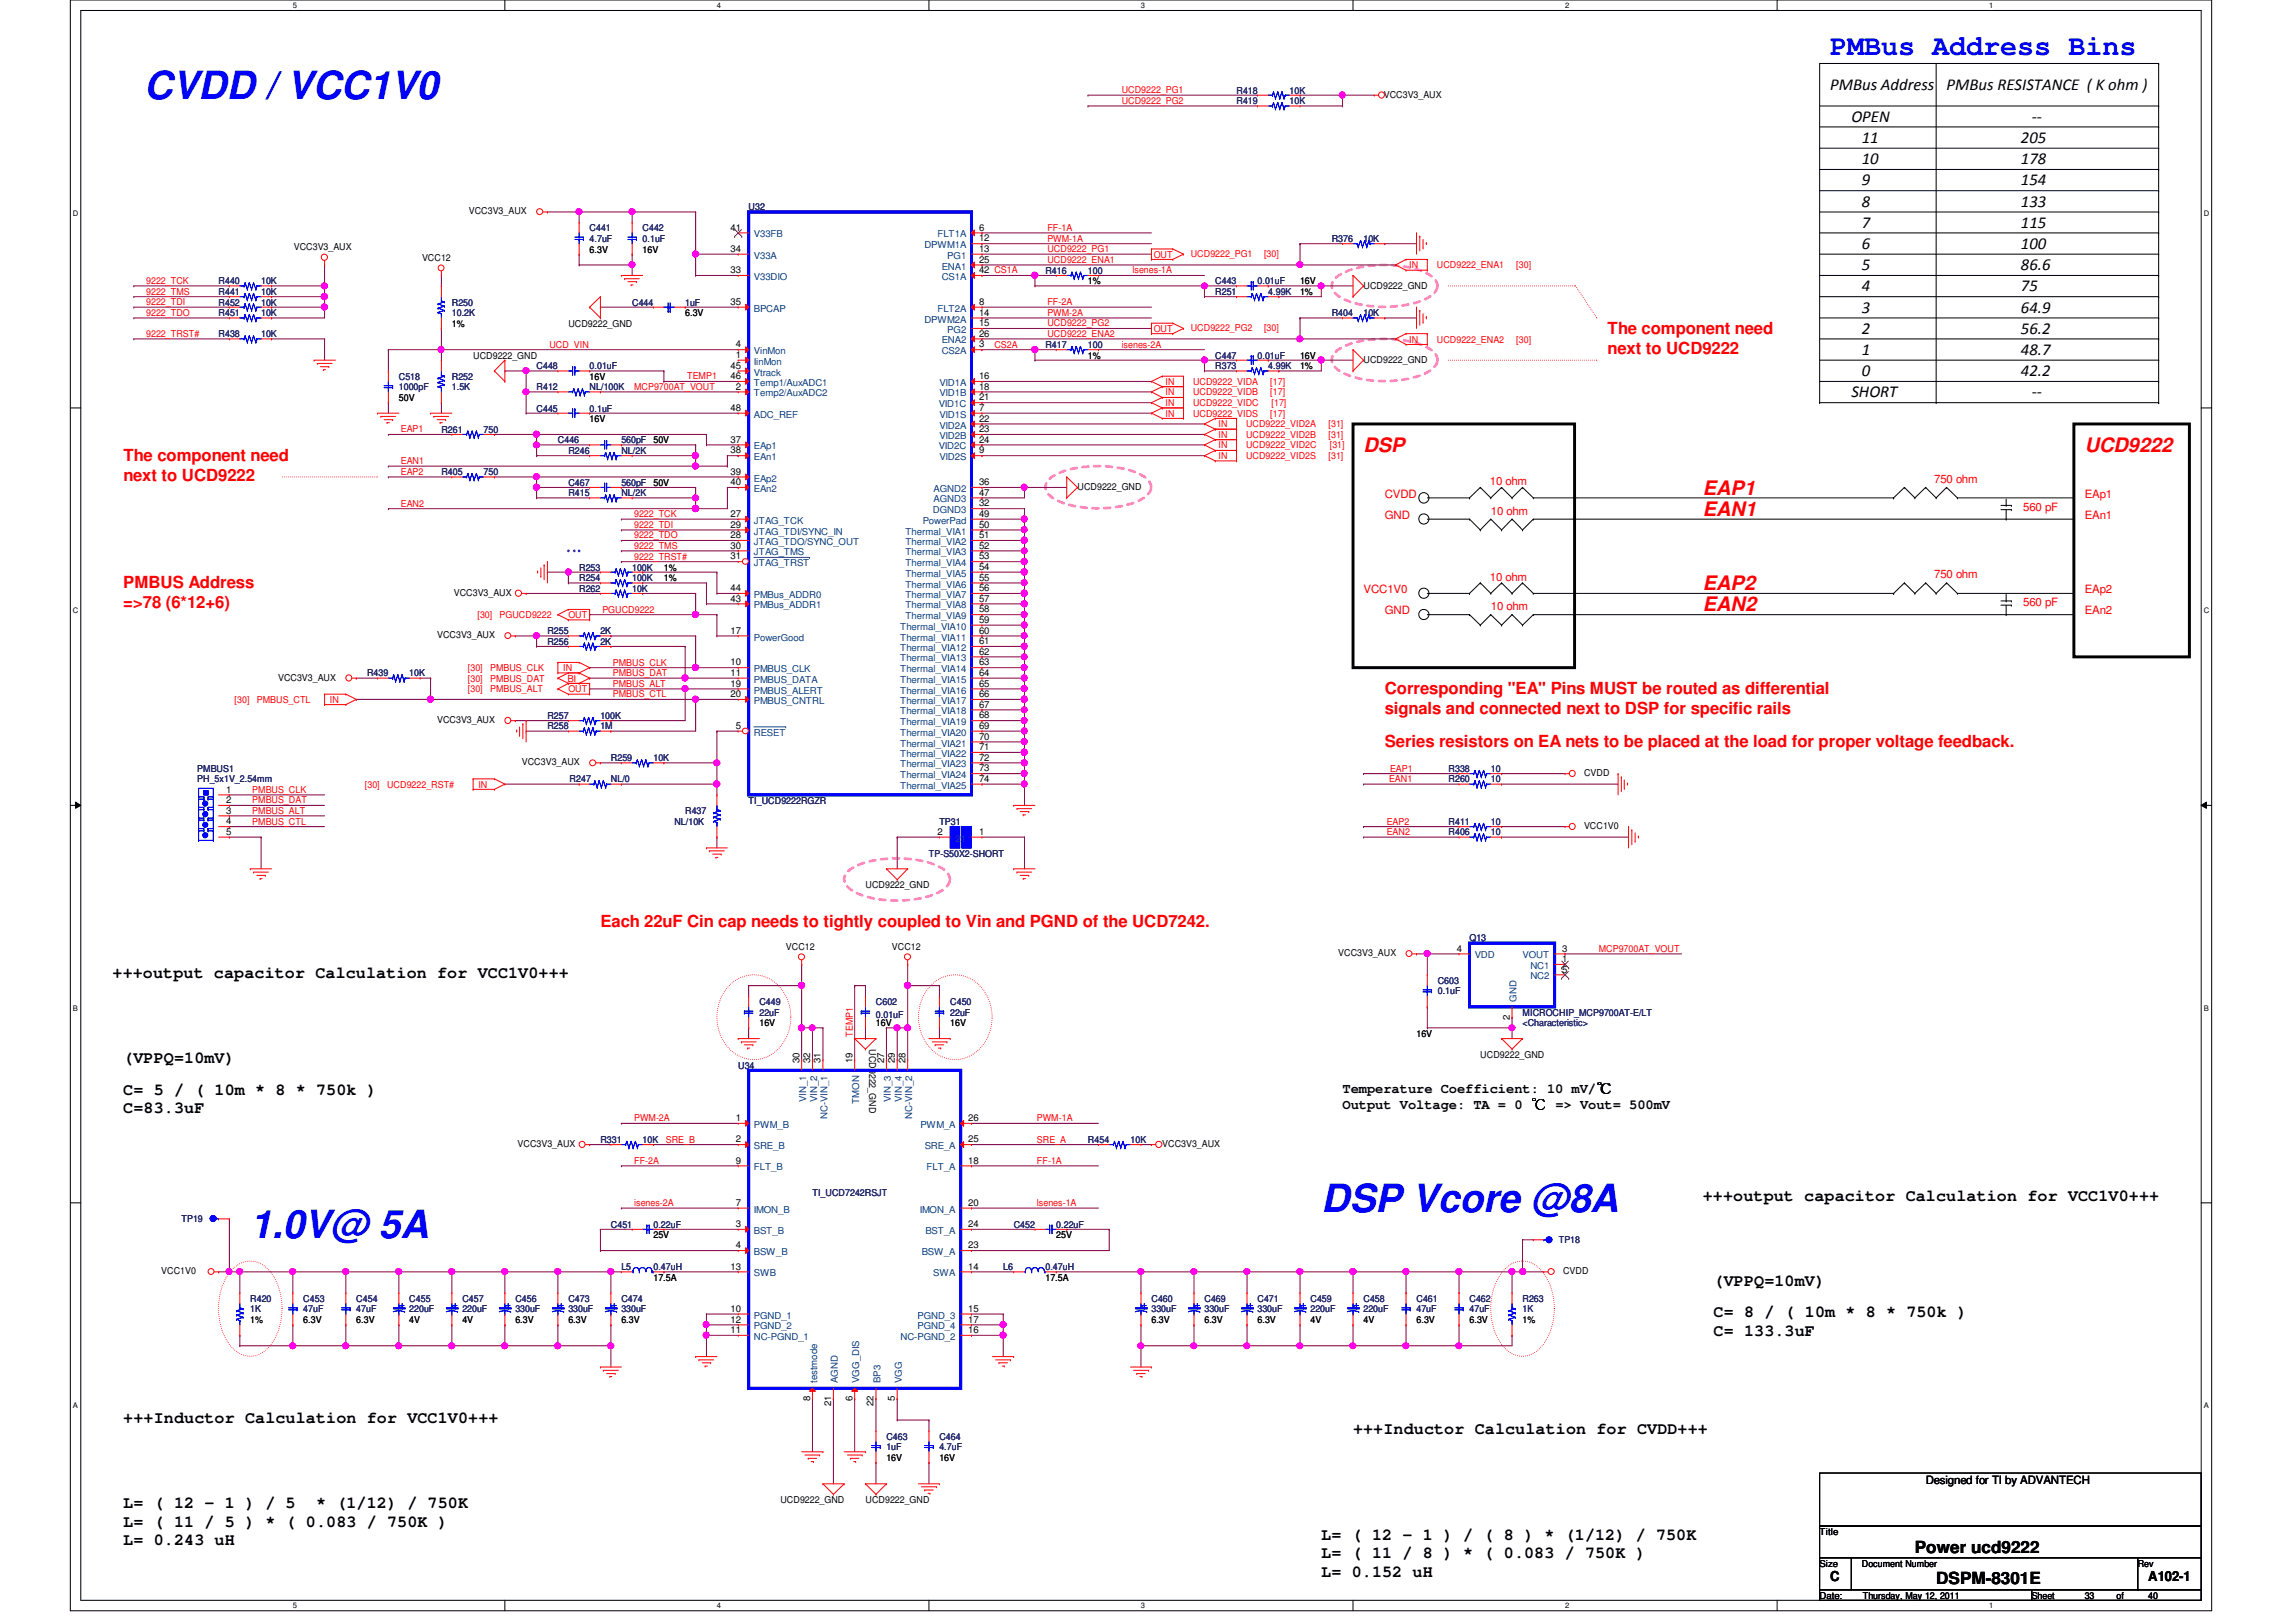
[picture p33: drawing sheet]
<svg xmlns="http://www.w3.org/2000/svg" width="297mm" height="210mm" viewBox="0 0 297 210" stroke-linecap="round" stroke-linejoin="round" font-family="sans-serif">
<defs><g id="words">
<g font-size="5" fill="#00f">
<text x="18.7" y="12.8">CVDD / VCC1V0</text>
<text x="32.4" y="160.3">1.0V@ 5A</text>
<text x="170.9" y="156.8">DSP Vcore @8A</text>
</g>
<text font-size="3.7" fill="#00f" x="236.8" y="7.2">PMBus Address Bins</text>
<g font-size="2.6" fill="#f00">
<text x="176.4" y="58.5">DSP</text>
<text x="269.7" y="58.5">UCD9222</text>
<text x="220.3" y="64.1">EAP1</text>
<text x="220.3" y="66.8">EAN1</text>
<text x="220.3" y="76.4">EAP2</text>
<text x="220.3" y="79.1">EAN2</text>
</g>
<g font-size="2.2">
<text x="236.8" y="11.6">PMBus Address</text>
<text x="251.8" y="11.6">PMBus RESISTANCE ( K ohm )</text>
<text x="239.5" y="15.8">OPEN</text>
<text x="262.8" y="15.8">--</text>
<text x="240.9" y="18.5">11</text>
<text x="240.9" y="21.3">10</text>
<text x="261.4" y="18.5">205</text>
<text x="261.4" y="21.3">178</text>
<text x="240.9" y="24">9</text>
<text x="240.9" y="26.8">8</text>
<text x="240.9" y="29.5">7</text>
<text x="261.4" y="24">154</text>
<text x="261.4" y="26.8">133</text>
<text x="261.4" y="29.5">115</text>
<text x="240.9" y="32.2">6</text>
<text x="240.9" y="35">5</text>
<text x="261.4" y="32.2">100</text>
<text x="261.4" y="35">86.6</text>
<text x="240.9" y="37.7">4</text>
<text x="240.9" y="40.5">3</text>
<text x="261.4" y="37.7">75</text>
<text x="261.4" y="40.5">64.9</text>
<text x="240.9" y="43.2">2</text>
<text x="240.9" y="45.9">1</text>
<text x="261.4" y="43.2">56.2</text>
<text x="261.4" y="45.9">48.7</text>
<text x="239.5" y="51.4">SHORT</text>
<text x="240.9" y="48.7">0</text>
<text x="261.4" y="48.7">42.2</text>
<text x="262.8" y="51.4">--</text>
<text x="14.6" y="126.6">+++output capacitor Calculation for VCC1V0+++</text>
<text x="16" y="137.5">(VPPQ=10mV)</text>
<text x="16" y="141.6">C= 5 / ( 10m * 8 * 750k )</text>
<text x="16" y="144.1">C=83.3uF</text>
<text x="220.3" y="155.4">+++output capacitor Calculation for VCC1V0+++</text>
<text x="221.7" y="166.4">(VPPQ=10mV)</text>
<text x="221.7" y="170.5">C= 8 / ( 10m * 8 * 750k )</text>
<text x="221.7" y="172.9">C= 133.3uF</text>
<text x="16" y="184.2">+++Inductor Calculation for VCC1V0+++</text>
<text x="175" y="185.5">+++Inductor Calculation for CVDD+++</text>
<text x="16" y="195.2">L= ( 12 - 1 ) / 5</text>
<text x="16" y="197.6">L= ( 11 / 5 ) * ( 0.083 / 750K )</text>
<text x="40.9" y="195.2">* (1/12) / 750K</text>
<text x="16" y="200">L= 0.243 uH</text>
<text x="170.9" y="199.3">L= ( 12 - 1 ) / ( 8 ) * (1/12) / 750K</text>
<text x="170.9" y="201.7">L= ( 11 / 8 ) * ( 0.083 / 750K )</text>
<text x="247.7" y="200.9">Power ucd9222</text>
<text x="170.9" y="204.1">L= 0.152 uH</text>
<text x="250.5" y="205">DSPM-8301E</text>
</g>
<g font-size="2.2" fill="#f00">
<text x="208" y="43.2">The component need</text>
<text x="208" y="45.8">next to UCD9222</text>
<text x="16" y="59.6">The component need</text>
<text x="16" y="62.2">next to UCD9222</text>
<text x="16" y="76.1">PMBUS Address</text>
<text x="16" y="78.7">=&gt;78 (6*12+6)</text>
<text x="179.2" y="89.8">Corresponding &quot;EA&quot; Pins MUST be routed as differential</text>
<text x="179.2" y="92.4">signals and connected next to DSP for specific rails</text>
<text x="179.2" y="96.6">Series resistors on EA nets to be placed at the load for proper voltage feedback.</text>
<text x="77.7" y="120">Each 22uF Cin cap needs to tightly coupled to Vin and PGND of the UCD7242.</text>
</g>
<g font-size="1.8">
<text x="173.7" y="141.4">Temperature Coefficient: 10 mV/℃</text>
<text x="173.7" y="143.5">Output Voltage: TA = 0 ℃ =&gt; Vout= 500mV</text>
<text x="236.8" y="204.6">C</text>
<text x="277.9" y="204.6">A102-1</text>
</g>
<g font-size="1.5" fill="#f00">
<text x="179.2" y="64.4">CVDD</text>
<text x="192.7" y="62.8">10 ohm</text>
<text x="250.2" y="62.5">750 ohm</text>
<text x="269.7" y="64.4">EAp1</text>
<text x="179.2" y="67.2">GND</text>
<text x="192.9" y="66.6">10 ohm</text>
<text x="261.7" y="66.1">560 pF</text>
<text x="269.7" y="67.2">EAn1</text>
<text x="176.4" y="76.8">VCC1V0</text>
<text x="192.7" y="75.1">10 ohm</text>
<text x="250.2" y="74.8">750 ohm</text>
<text x="269.7" y="76.8">EAp2</text>
<text x="179.2" y="79.5">GND</text>
<text x="192.9" y="79">10 ohm</text>
<text x="261.7" y="78.4">560 pF</text>
<text x="269.7" y="79.5">EAn2</text>
</g>
<text font-size="1.5" x="249.1" y="192">Designed for TI by ADVANTECH</text>
<g font-size="1.2" fill="#f00">
<text x="145.1" y="12.1">UCD9222_PG1</text>
<text x="145.1" y="13.5">UCD9222_PG2</text>
<text x="135.5" y="29.9">FF-1A</text>
<text x="135.5" y="31.3">PWM-1A</text>
<text x="135.5" y="32.6">UCD9222_PG1</text>
<text x="135.5" y="34">UCD9222_ENA1</text>
<text x="146.5" y="35.4">lsenes-1A</text>
<text x="149.3" y="33.4">OUT</text>
<text x="154" y="33.2">UCD9222_PG1</text>
<text x="163.5" y="33.2">[30]</text>
<text x="182.3" y="34.7">IN</text>
<text x="185.9" y="34.7">UCD9222_ENA1</text>
<text x="196.2" y="34.7">[30]</text>
<text x="18.9" y="40.9">9222_TDO</text>
<text x="18.9" y="38.1">9222_TMS</text>
<text x="18.9" y="39.5">9222_TDI</text>
<text x="18.9" y="36.7">9222_TCK</text>
<text x="135.5" y="39.5">FF-2A</text>
<text x="135.5" y="40.9">PWM-2A</text>
<text x="18.9" y="43.6">9222_TRST#</text>
<text x="71.1" y="45">UCD_VIN</text>
<text x="128.6" y="45">CS2A</text>
<text x="135.5" y="43.6">UCD9222_ENA2</text>
<text x="135.5" y="42.2">UCD9222_PG2</text>
<text x="145.1" y="45">isenes-2A</text>
<text x="149.3" y="43">OUT</text>
<text x="154" y="42.8">UCD9222_PG2</text>
<text x="163.5" y="42.8">[30]</text>
<text x="182.3" y="44.3">IN</text>
<text x="185.9" y="44.3">UCD9222_ENA2</text>
<text x="196.2" y="44.3">[30]</text>
<text x="82" y="50.5">MCP9700AT_VOUT</text>
<text x="88.9" y="49.1">TEMP1</text>
<text x="150.8" y="49.8">IN</text>
<text x="150.8" y="51.2">IN</text>
<text x="150.8" y="52.6">IN</text>
<text x="150.8" y="53.9">IN</text>
<text x="154.3" y="49.8">UCD9222_VIDA</text>
<text x="154.3" y="51.2">UCD9222_VIDB</text>
<text x="154.3" y="52.6">UCD9222_VIDC</text>
<text x="154.3" y="53.9">UCD9222_VIDS</text>
<text x="164.3" y="49.8">[17]</text>
<text x="164.3" y="51.2">[17]</text>
<text x="164.3" y="53.9">[17]</text>
<text x="164.5" y="52.6">[17]</text>
<text x="51.9" y="56">EAP1</text>
<text x="157.6" y="55.3">IN</text>
<text x="157.6" y="56.7">IN</text>
<text x="157.6" y="58">IN</text>
<text x="157.6" y="59.4">IN</text>
<text x="161.2" y="55.3">UCD9222_VID2A</text>
<text x="161.2" y="56.7">UCD9222_VID2B</text>
<text x="161.2" y="58">UCD9222_VID2C</text>
<text x="161.2" y="59.4">UCD9222_VID2S</text>
<text x="171.9" y="55.3">[31]</text>
<text x="171.9" y="56.7">[31]</text>
<text x="171.9" y="59.4">[31]</text>
<text x="172" y="58">[31]</text>
<text x="51.9" y="61.5">EAP2</text>
<text x="51.9" y="60.1">EAN1</text>
<text x="51.9" y="65.6">EAN2</text>
<text x="82" y="71">9222_TMS</text>
<text x="82" y="68.3">9222_TDI</text>
<text x="82" y="69.7">9222_TDO</text>
<text x="82" y="66.9">9222_TCK</text>
<text x="82" y="72.4">9222_TRST#</text>
<text x="61.8" y="80">[30]</text>
<text x="64.6" y="80">PGUCD9222</text>
<text x="73.5" y="80">OUT</text>
<text x="77.9" y="79.3">PGUCD9222</text>
<text x="60.5" y="86.9">[30]</text>
<text x="60.5" y="88.2">[30]</text>
<text x="60.5" y="89.6">[30]</text>
<text x="63.4" y="86.9">PMBUS_CLK</text>
<text x="63.4" y="88.2">PMBUS_DAT</text>
<text x="63.4" y="89.6">PMBUS_ALT</text>
<text x="72.9" y="86.9">IN</text>
<text x="73.4" y="88.2">BI</text>
<text x="73.5" y="89.6">OUT</text>
<text x="79.3" y="87.5">PMBUS_DAT</text>
<text x="79.3" y="86.1">PMBUS_CLK</text>
<text x="79.3" y="88.9">PMBUS_ALT</text>
<text x="30.3" y="91">[30]</text>
<text x="33.2" y="91">PMBUS_CTL</text>
<text x="42.7" y="91">IN</text>
<text x="79.3" y="90.3">PMBUS_CTL</text>
<text x="47.2" y="101.9">[30]</text>
<text x="50.1" y="101.9">UCD9222_RST#</text>
<text x="61.9" y="101.9">IN</text>
<text x="179.7" y="101.2">EAN1</text>
<text x="179.8" y="99.9">EAP1</text>
<text x="32.6" y="105.3">PMBUS_ALT</text>
<text x="32.6" y="104">PMBUS_DAT</text>
<text x="32.6" y="106.7">PMBUS_CTL</text>
<text x="32.6" y="102.6">PMBUS_CLK</text>
<text x="179.4" y="106.7">EAP2</text>
<text x="179.4" y="108.1">EAN2</text>
<text x="206.8" y="123.2">MCP9700AT_VOUT</text>
<text x="110.3" y="134.2" transform="rotate(-90 110.3 134.2)">TEMP1</text>
<text x="82" y="145.1">PWM-2A</text>
<text x="86.1" y="147.9">SRE_B</text>
<text x="134.2" y="145.1">PWM-1A</text>
<text x="134.2" y="147.9">SRE_A</text>
<text x="82" y="150.6">FF-2A</text>
<text x="134.2" y="150.6">FF-1A</text>
<text x="82" y="156.1">isenes-2A</text>
<text x="134.2" y="156.1">lsenes-1A</text>
</g>
<g font-size="1.2" fill="#000080">
<text x="160" y="12.1">R418</text>
<text x="160" y="13.5">R419</text>
<text x="166.8" y="12.1">10K</text>
<text x="166.8" y="13.5">10K</text>
<text x="76.3" y="29.9">C441</text>
<text x="83.1" y="29.9">C442</text>
<text x="96.9" y="27.2">U32</text>
<text x="76.3" y="31.3">4.7uF</text>
<text x="83.1" y="31.3">0.1uF</text>
<text x="135.3" y="35.4">R416</text>
<text x="140.8" y="35.4">100</text>
<text x="172.3" y="31.3">R376</text>
<text x="176.4" y="31.3">10K</text>
<text x="28.3" y="40.9">R451</text>
<text x="28.3" y="39.5">R452</text>
<text x="28.3" y="36.8">R440</text>
<text x="28.3" y="38.1">R441</text>
<text x="33.8" y="40.9">10K</text>
<text x="33.8" y="39.5">10K</text>
<text x="33.8" y="36.8">10K</text>
<text x="33.8" y="38.1">10K</text>
<text x="58.5" y="39.5">R250</text>
<text x="58.5" y="40.9">10.2K</text>
<text x="81.8" y="39.5">C444</text>
<text x="88.6" y="39.5">1uF</text>
<text x="157.2" y="36.8">C443</text>
<text x="157.2" y="38.1">R251</text>
<text x="162.7" y="36.8">0.01uF</text>
<text x="164.1" y="38.1">4.99K</text>
<text x="172.3" y="40.9">R404</text>
<text x="176.4" y="40.9">10K</text>
<text x="28.3" y="43.6">R438</text>
<text x="33.8" y="43.6">10K</text>
<text x="69.4" y="47.8">C448</text>
<text x="76.3" y="47.8">0.01uF</text>
<text x="135.3" y="45">R417</text>
<text x="140.8" y="45">100</text>
<text x="157.2" y="46.4">C447</text>
<text x="157.2" y="47.8">R373</text>
<text x="162.7" y="46.4">0.01uF</text>
<text x="164.1" y="47.8">4.99K</text>
<text x="51.6" y="49.1">C518</text>
<text x="51.6" y="50.5">1000pF</text>
<text x="58.5" y="49.1">R252</text>
<text x="58.5" y="50.5">1.5K</text>
<text x="69.4" y="50.5">R412</text>
<text x="69.4" y="53.3">C445</text>
<text x="76.3" y="50.5">NL/100K</text>
<text x="76.3" y="53.3">0.1uF</text>
<text x="57.1" y="56">R261</text>
<text x="62.6" y="56">750</text>
<text x="72.2" y="57.4">C446</text>
<text x="73.5" y="58.7">R246</text>
<text x="80.4" y="58.7">NL/2K</text>
<text x="80.4" y="57.4">560pF</text>
<text x="57.1" y="61.5">R405</text>
<text x="62.6" y="61.5">750</text>
<text x="73.5" y="64.2">R415</text>
<text x="73.5" y="62.9">C467</text>
<text x="80.4" y="64.2">NL/2K</text>
<text x="80.4" y="62.9">560pF</text>
<text x="74.9" y="76.6">R262</text>
<text x="74.9" y="73.8">R253</text>
<text x="74.9" y="75.2">R254</text>
<text x="81.8" y="76.6">10K</text>
<text x="81.8" y="73.8">100K</text>
<text x="81.8" y="75.2">100K</text>
<text x="70.8" y="83.4">R256</text>
<text x="70.8" y="82">R255</text>
<text x="77.7" y="83.4">2K</text>
<text x="77.7" y="82">2K</text>
<text x="47.5" y="87.5">R439</text>
<text x="53" y="87.5">10K</text>
<text x="70.8" y="94.4">R258</text>
<text x="70.8" y="93">R257</text>
<text x="77.7" y="94.4">1M</text>
<text x="77.7" y="93">100K</text>
<text x="25.5" y="99.9">PMBUS1</text>
<text x="25.5" y="101.3">PH_5x1V_2.54mm</text>
<text x="73.7" y="101.1">R247</text>
<text x="79" y="98.5">R259</text>
<text x="79" y="101.3">NL/0</text>
<text x="84.5" y="98.5">10K</text>
<text x="187.4" y="99.9">R338</text>
<text x="187.4" y="101.3">R260</text>
<text x="192.9" y="99.9">10</text>
<text x="192.9" y="101.3">10</text>
<text x="87.2" y="106.7">NL/10K</text>
<text x="88.6" y="105.4">R437</text>
<text x="96.9" y="104">TI_UCD9222RGZR</text>
<text x="121.5" y="106.7">TP31</text>
<text x="187.4" y="106.7">R411</text>
<text x="192.9" y="106.7">10</text>
<text x="120.2" y="110.9">TP-S50X2-SHORT</text>
<text x="187.4" y="108.1">R406</text>
<text x="192.9" y="108.1">10</text>
<text x="190.1" y="121.8">Q13</text>
<text x="98.3" y="130">C449</text>
<text x="98.3" y="131.4">22uF</text>
<text x="113.3" y="130">C602</text>
<text x="113.3" y="131.7">0.01uF</text>
<text x="122.9" y="130">C450</text>
<text x="122.9" y="131.4">22uF</text>
<text x="186" y="127.3">C603</text>
<text x="186" y="128.7">0.1uF</text>
<text x="197" y="131.4">MICROCHIP_MCP9700AT-E/LT</text>
<text x="197" y="132.8">&lt;Characteristic&gt;</text>
<text x="95.5" y="138.3">U34</text>
<text x="77.7" y="147.9">R331</text>
<text x="83.1" y="147.9">10K</text>
<text x="140.8" y="147.9">R454</text>
<text x="146.3" y="147.9">10K</text>
<text x="105.1" y="154.7">TI_UCD7242RSJT</text>
<text x="23.5" y="158.2">TP19</text>
<text x="79" y="158.9">C451</text>
<text x="84.5" y="158.9">0.22uF</text>
<text x="131.1" y="158.9">C452</text>
<text x="136.6" y="158.9">0.22uF</text>
<text x="201.7" y="160.9">TP18</text>
<text x="80.4" y="164.3">L5</text>
<text x="84.5" y="164.3">0.47uH</text>
<text x="129.8" y="164.3">L6</text>
<text x="135.3" y="164.3">0.47uH</text>
<text x="32.4" y="168.4">R420</text>
<text x="32.4" y="169.8">1K</text>
<text x="39.2" y="168.4">C453</text>
<text x="39.2" y="169.8">47uF</text>
<text x="46.1" y="168.4">C454</text>
<text x="46.1" y="169.8">47uF</text>
<text x="53" y="168.4">C455</text>
<text x="53" y="169.8">220uF</text>
<text x="59.8" y="168.4">C457</text>
<text x="59.8" y="169.8">220uF</text>
<text x="66.7" y="168.4">C456</text>
<text x="66.7" y="169.8">330uF</text>
<text x="73.5" y="168.4">C473</text>
<text x="73.5" y="169.8">330uF</text>
<text x="80.4" y="168.4">C474</text>
<text x="80.4" y="169.8">330uF</text>
<text x="149" y="168.4">C460</text>
<text x="149" y="169.8">330uF</text>
<text x="155.8" y="168.4">C469</text>
<text x="155.8" y="169.8">330uF</text>
<text x="162.7" y="168.4">C471</text>
<text x="162.7" y="169.8">330uF</text>
<text x="169.5" y="168.4">C459</text>
<text x="169.5" y="169.8">220uF</text>
<text x="176.4" y="168.4">C458</text>
<text x="176.4" y="169.8">220uF</text>
<text x="183.3" y="168.4">C461</text>
<text x="183.3" y="169.8">47uF</text>
<text x="190.1" y="168.4">C462</text>
<text x="190.1" y="169.8">47uF</text>
<text x="197" y="168.4">R263</text>
<text x="197" y="169.8">1K</text>
<text x="114.7" y="186.3">C463</text>
<text x="114.7" y="187.7">1uF</text>
<text x="121.5" y="186.3">C464</text>
<text x="121.5" y="187.7">4.7uF</text>
</g>
<g font-size="1.2">
<text x="179" y="12.7">VCC3V3_AUX</text>
<text x="60.7" y="27.7">VCC3V3_AUX</text>
<text x="94.5" y="29.8">41</text>
<text x="126.7" y="29.8">6</text>
<text x="38" y="32.4">VCC3V3_AUX</text>
<text x="54.6" y="33.8">VCC12</text>
<text x="76.3" y="32.7">6.3V</text>
<text x="83.1" y="32.7">16V</text>
<text x="94.5" y="32.6">34</text>
<text x="94.5" y="35.3">33</text>
<text x="126.7" y="35.3">42 CS1A</text>
<text x="126.7" y="31.2">12</text>
<text x="126.7" y="34">25</text>
<text x="126.7" y="32.6">13</text>
<text x="88.6" y="40.9">6.3V</text>
<text x="94.5" y="39.5">35</text>
<text x="126.7" y="40.9">14</text>
<text x="126.7" y="39.5">8</text>
<text x="140.8" y="36.8">1%</text>
<text x="168.2" y="36.8">16V</text>
<text x="168.2" y="38.1">1%</text>
<text x="176.4" y="37.3">UCD9222_GND</text>
<text x="58.5" y="42.3">1%</text>
<text x="61.2" y="46.4">UCD9222_GND</text>
<text x="73.5" y="42.3">UCD9222_GND</text>
<text x="94.5" y="47.7">45</text>
<text x="95.2" y="45">4</text>
<text x="95.2" y="46.3">1</text>
<text x="126.7" y="45">3</text>
<text x="126.7" y="43.6">26</text>
<text x="126.7" y="42.2">15</text>
<text x="140.8" y="46.4">1%</text>
<text x="168.2" y="46.4">16V</text>
<text x="168.2" y="47.8">1%</text>
<text x="176.4" y="46.9">UCD9222_GND</text>
<text x="51.6" y="51.9">50V</text>
<text x="76.3" y="49.1">16V</text>
<text x="94.5" y="49.1">46</text>
<text x="94.5" y="53.2">48</text>
<text x="95.2" y="50.4">2</text>
<text x="126.7" y="49.1">16</text>
<text x="126.7" y="50.4">18</text>
<text x="126.7" y="51.8">21</text>
<text x="126.7" y="53.2">7</text>
<text x="76.3" y="54.6">16V</text>
<text x="84.5" y="57.4">50V</text>
<text x="94.5" y="57.3">37</text>
<text x="94.5" y="58.7">38</text>
<text x="126.7" y="54.6">22</text>
<text x="126.7" y="55.9">23</text>
<text x="126.7" y="57.3">24</text>
<text x="126.7" y="58.7">9</text>
<text x="84.5" y="62.9">50V</text>
<text x="94.5" y="61.4">39</text>
<text x="94.5" y="62.8">40</text>
<text x="126.7" y="62.8">36</text>
<text x="126.7" y="64.1">47</text>
<text x="126.7" y="65.5">32</text>
<text x="139.4" y="63.4">UCD9222_GND</text>
<text x="94.5" y="71">30</text>
<text x="94.5" y="68.3">29</text>
<text x="94.5" y="69.6">28</text>
<text x="94.5" y="66.9">27</text>
<text x="126.7" y="66.9">49</text>
<text x="126.7" y="68.3">50</text>
<text x="126.7" y="69.6">51</text>
<text x="126.7" y="71">52</text>
<text x="58.7" y="77.1">VCC3V3_AUX</text>
<text x="85.9" y="73.8">1%</text>
<text x="85.9" y="75.2">1%</text>
<text x="94.5" y="72.4">31</text>
<text x="94.5" y="76.5">44</text>
<text x="94.5" y="77.9">43</text>
<text x="126.7" y="72.4">53</text>
<text x="126.7" y="73.7">54</text>
<text x="126.7" y="75.1">55</text>
<text x="126.7" y="76.5">56</text>
<text x="126.7" y="77.9">57</text>
<text x="56.6" y="82.6">VCC3V3_AUX</text>
<text x="94.5" y="82">17</text>
<text x="126.7" y="79.2">58</text>
<text x="126.7" y="80.6">59</text>
<text x="126.7" y="82">60</text>
<text x="126.7" y="83.4">61</text>
<text x="36" y="88.1">VCC3V3_AUX</text>
<text x="94.5" y="86.1">10</text>
<text x="94.5" y="87.5">11</text>
<text x="94.5" y="88.9">19</text>
<text x="126.7" y="84.7">62</text>
<text x="126.7" y="86.1">63</text>
<text x="126.7" y="87.5">64</text>
<text x="126.7" y="88.9">65</text>
<text x="56.6" y="93.6">VCC3V3_AUX</text>
<text x="94.5" y="90.2">20</text>
<text x="95.2" y="94.3">5</text>
<text x="126.7" y="90.2">66</text>
<text x="126.7" y="91.6">67</text>
<text x="126.7" y="93">68</text>
<text x="126.7" y="94.3">69</text>
<text x="126.7" y="95.7">70</text>
<text x="67.5" y="99.1">VCC3V3_AUX</text>
<text x="126.7" y="97.1">71</text>
<text x="126.7" y="98.4">72</text>
<text x="126.7" y="99.8">73</text>
<text x="126.7" y="101.2">74</text>
<text x="204.9" y="100.4">CVDD</text>
<text x="29.2" y="102.6">1</text>
<text x="29.2" y="103.9">2</text>
<text x="29.2" y="105.3">3</text>
<text x="29.2" y="106.7">4</text>
<text x="204.9" y="107.3">VCC1V0</text>
<text x="29.2" y="108">5</text>
<text x="121.3" y="108">2</text>
<text x="126.7" y="108">1</text>
<text x="112" y="115">UCD9222_GND</text>
<text x="101.7" y="122.9">VCC12</text>
<text x="115.4" y="122.9">VCC12</text>
<text x="173.1" y="123.7">VCC3V3_AUX</text>
<text x="188.5" y="123.1">4</text>
<text x="202.1" y="124.5">1</text>
<text x="202.1" y="123.1">3</text>
<text x="202.1" y="125.9">5</text>
<text x="195.3" y="132" transform="rotate(-90 195.3 132)">2</text>
<text x="98.3" y="132.8">16V</text>
<text x="103.4" y="137.5" transform="rotate(-90 103.4 137.5)">30</text>
<text x="104.8" y="137.5" transform="rotate(-90 104.8 137.5)">32</text>
<text x="106.2" y="137.5" transform="rotate(-90 106.2 137.5)">31</text>
<text x="110.3" y="137.5" transform="rotate(-90 110.3 137.5)">19</text>
<text x="112.4" y="135.8" transform="rotate(90 112.4 135.8)">UCD9222_GND</text>
<text x="113.3" y="132.8">16V</text>
<text x="114.4" y="137.5" transform="rotate(-90 114.4 137.5)">27</text>
<text x="115.8" y="137.5" transform="rotate(-90 115.8 137.5)">29</text>
<text x="117.1" y="137.5" transform="rotate(-90 117.1 137.5)">28</text>
<text x="122.9" y="132.8">16V</text>
<text x="183.3" y="134.2">16V</text>
<text x="191.5" y="136.9">UCD9222_GND</text>
<text x="67" y="148.4">VCC3V3_AUX</text>
<text x="95.2" y="145.1">1</text>
<text x="95.2" y="147.8">2</text>
<text x="125.3" y="147.8">25</text>
<text x="125.3" y="145.1">26</text>
<text x="150.4" y="148.4">VCC3V3_AUX</text>
<text x="95.2" y="150.6">9</text>
<text x="125.3" y="150.6">18</text>
<text x="84.5" y="160.2">25V</text>
<text x="95.2" y="158.8">3</text>
<text x="95.2" y="161.5">4</text>
<text x="95.2" y="156">7</text>
<text x="125.3" y="156">20</text>
<text x="125.3" y="161.5">23</text>
<text x="125.3" y="158.8">24</text>
<text x="136.6" y="160.2">25V</text>
<text x="20.9" y="164.9">VCC1V0</text>
<text x="84.5" y="165.7">17.5A</text>
<text x="94.5" y="164.3">13</text>
<text x="125.3" y="164.3">14</text>
<text x="135.3" y="165.7">17.5A</text>
<text x="202.2" y="164.9">CVDD</text>
<text x="32.4" y="171.2">1%</text>
<text x="39.2" y="171.2">6.3V</text>
<text x="46.1" y="171.2">6.3V</text>
<text x="53" y="171.2">4V</text>
<text x="59.8" y="171.2">4V</text>
<text x="66.7" y="171.2">6.3V</text>
<text x="73.5" y="171.2">6.3V</text>
<text x="80.4" y="171.2">6.3V</text>
<text x="94.5" y="169.8">10</text>
<text x="94.5" y="172.5">11</text>
<text x="94.5" y="171.2">12</text>
<text x="125.3" y="169.8">15</text>
<text x="125.3" y="172.5">16</text>
<text x="125.3" y="171.2">17</text>
<text x="149" y="171.2">6.3V</text>
<text x="155.8" y="171.2">6.3V</text>
<text x="162.7" y="171.2">6.3V</text>
<text x="169.5" y="171.2">4V</text>
<text x="176.4" y="171.2">4V</text>
<text x="183.3" y="171.2">6.3V</text>
<text x="190.1" y="171.2">6.3V</text>
<text x="197" y="171.2">1%</text>
<text x="104.8" y="181.3" transform="rotate(-90 104.8 181.3)">8</text>
<text x="107.5" y="182" transform="rotate(-90 107.5 182)">21</text>
<text x="110.3" y="181.3" transform="rotate(-90 110.3 181.3)">6</text>
<text x="113" y="182" transform="rotate(-90 113 182)">22</text>
<text x="115.8" y="181.3" transform="rotate(-90 115.8 181.3)">5</text>
<text x="114.7" y="189">16V</text>
<text x="121.5" y="189">16V</text>
<text x="101" y="194.5">UCD9222_GND</text>
<text x="112" y="194.5">UCD9222_GND</text>
<text x="235.4" y="198.6">Title</text>
<text x="235.4" y="202.7">Size</text>
<text x="240.9" y="202.7">Document Number</text>
<text x="276.6" y="202.7">Rev</text>
<text x="235.4" y="206.9">Date:</text>
<text x="241" y="206.9">Thursday, May 12, 2011</text>
<text x="262.8" y="206.9">Sheet</text>
<text x="269.7" y="206.9">33</text>
<text x="273.8" y="206.9">of</text>
<text x="277.9" y="206.9">40</text>
</g>
<g font-size="1.2" fill="#004080">
<text x="97.5" y="30.7">V33FB</text>
<text x="97.5" y="33.5">V33A</text>
<text x="119.6" y="32.1">DPWM1A</text>
<text x="121.3" y="30.7">FLT1A</text>
<text x="121.8" y="34.9">ENA1</text>
<text x="122.6" y="33.5">PG1</text>
<text x="97.5" y="36.2">V33DIO</text>
<text x="97.5" y="40.3">BPCAP</text>
<text x="119.6" y="41.7">DPWM2A</text>
<text x="121.3" y="40.3">FLT2A</text>
<text x="121.8" y="36.2">CS1A</text>
<text x="97.5" y="45.8">VinMon</text>
<text x="97.5" y="47.2">IinMon</text>
<text x="121.8" y="45.8">CS2A</text>
<text x="121.8" y="44.4">ENA2</text>
<text x="122.6" y="43.1">PG2</text>
<text x="97.5" y="48.6">Vtrack</text>
<text x="97.5" y="50">Temp1/AuxADC1</text>
<text x="97.5" y="51.3">Temp2/AuxADC2</text>
<text x="121.5" y="52.7">VID1C</text>
<text x="121.5" y="50">VID1A</text>
<text x="121.5" y="51.3">VID1B</text>
<text x="97.5" y="54.1">ADC_REF</text>
<text x="97.5" y="58.2">EAp1</text>
<text x="97.5" y="59.6">EAn1</text>
<text x="121.5" y="58.2">VID2C</text>
<text x="121.5" y="54.1">VID1S</text>
<text x="121.5" y="55.5">VID2A</text>
<text x="121.5" y="56.8">VID2B</text>
<text x="121.5" y="59.6">VID2S</text>
<text x="97.5" y="62.3">EAp2</text>
<text x="97.5" y="63.7">EAn2</text>
<text x="120.8" y="63.7">AGND2</text>
<text x="120.8" y="65">AGND3</text>
<text x="97.5" y="71.9">JTAG_TMS</text>
<text x="97.5" y="69.2">JTAG_TDI/SYNC_IN</text>
<text x="97.5" y="70.5">JTAG_TDO/SYNC_OUT</text>
<text x="97.5" y="67.8">JTAG_TCK</text>
<text x="117.1" y="69.2">Thermal_VIA1</text>
<text x="117.1" y="70.5">Thermal_VIA2</text>
<text x="117.1" y="71.9">Thermal_VIA3</text>
<text x="119.4" y="67.8">PowerPad</text>
<text x="120.7" y="66.4">DGND3</text>
<text x="97.5" y="73.3">JTAG_TRST</text>
<text x="97.5" y="77.4">PMBus_ADDR0</text>
<text x="117.1" y="73.3">Thermal_VIA4</text>
<text x="117.1" y="74.6">Thermal_VIA5</text>
<text x="117.1" y="76">Thermal_VIA6</text>
<text x="117.1" y="77.4">Thermal_VIA7</text>
<text x="97.5" y="78.7">PMBus_ADDR1</text>
<text x="97.5" y="82.9">PowerGood</text>
<text x="116.5" y="81.5">Thermal_VIA10</text>
<text x="116.5" y="82.9">Thermal_VIA11</text>
<text x="117.1" y="78.7">Thermal_VIA8</text>
<text x="117.1" y="80.1">Thermal_VIA9</text>
<text x="97.5" y="87">PMBUS_CLK</text>
<text x="97.5" y="88.3">PMBUS_DATA</text>
<text x="97.5" y="89.7">PMBUS_ALERT</text>
<text x="116.5" y="84.2">Thermal_VIA12</text>
<text x="116.5" y="85.6">Thermal_VIA13</text>
<text x="116.5" y="87">Thermal_VIA14</text>
<text x="116.5" y="88.3">Thermal_VIA15</text>
<text x="116.5" y="89.7">Thermal_VIA16</text>
<text x="97.5" y="91.1">PMBUS_CNTRL</text>
<text x="97.5" y="95.2">RESET</text>
<text x="116.5" y="91.1">Thermal_VIA17</text>
<text x="116.5" y="92.5">Thermal_VIA18</text>
<text x="116.5" y="93.9">Thermal_VIA19</text>
<text x="116.5" y="95.2">Thermal_VIA20</text>
<text x="116.5" y="96.6">Thermal_VIA21</text>
<text x="116.5" y="98">Thermal_VIA22</text>
<text x="116.5" y="99.3">Thermal_VIA23</text>
<text x="116.5" y="100.7">Thermal_VIA24</text>
<text x="116.5" y="102.1">Thermal_VIA25</text>
<text x="123.6" y="108.9">2</text>
<text x="124.3" y="108.9">1</text>
<text x="190.8" y="124">VDD</text>
<text x="197" y="124">VOUT</text>
<text x="198" y="125.4">NC1</text>
<text x="196.2" y="129.6" transform="rotate(-90 196.2 129.6)">GND</text>
<text x="198" y="126.7">NC2</text>
<text x="104.3" y="142.6" transform="rotate(-90 104.3 142.6)">VIN_1</text>
<text x="105.7" y="142.6" transform="rotate(-90 105.7 142.6)">VIN_2</text>
<text x="111.2" y="142.9" transform="rotate(-90 111.2 142.9)">TMON</text>
<text x="115.3" y="142.6" transform="rotate(-90 115.3 142.6)">VIN_3</text>
<text x="116.7" y="142.6" transform="rotate(-90 116.7 142.6)">VIN_4</text>
<text x="97.5" y="146">PWM_B</text>
<text x="97.5" y="148.7">SRE_B</text>
<text x="107.1" y="144.8" transform="rotate(-90 107.1 144.8)">NC-VIN_1</text>
<text x="118" y="144.8" transform="rotate(-90 118 144.8)">NC-VIN_2</text>
<text x="119.1" y="146">PWM_A</text>
<text x="119.6" y="148.7">SRE_A</text>
<text x="97.5" y="151.5">FLT_B</text>
<text x="119.9" y="151.5">FLT_A</text>
<text x="97.5" y="159.7">BST_B</text>
<text x="97.5" y="156.9">IMON_B</text>
<text x="119" y="156.9">IMON_A</text>
<text x="119.7" y="159.7">BST_A</text>
<text x="97.5" y="162.4">BSW_B</text>
<text x="97.5" y="165.2">SWB</text>
<text x="119.2" y="162.4">BSW_A</text>
<text x="120.7" y="165.2">SWA</text>
<text x="97.5" y="170.6">PGND_1</text>
<text x="97.5" y="173.4">NC-PGND_1</text>
<text x="97.5" y="172">PGND_2</text>
<text x="116.5" y="173.4">NC-PGND_2</text>
<text x="118.7" y="170.6">PGND_3</text>
<text x="118.7" y="172">PGND_4</text>
<text x="105.7" y="179" transform="rotate(-90 105.7 179)">testmode</text>
<text x="108.4" y="179" transform="rotate(-90 108.4 179)">AGND</text>
<text x="111.2" y="179" transform="rotate(-90 111.2 179)">VGG_DIS</text>
<text x="113.9" y="179" transform="rotate(-90 113.9 179)">BP3</text>
<text x="116.7" y="179" transform="rotate(-90 116.7 179)">VGG</text>
</g>
<g font-size="1">
<text x="37.9" y="1">5</text>
<text x="92.7" y="1">4</text>
<text x="147.6" y="1">3</text>
<text x="202.5" y="1">2</text>
<text x="257.3" y="1">1</text>
<text x="9.4" y="27.9">D</text>
<text x="285.1" y="27.9">D</text>
<text x="9.4" y="79.4">C</text>
<text x="285.1" y="79.4">C</text>
<text x="9.4" y="130.8">B</text>
<text x="285.1" y="130.8">B</text>
<text x="9.4" y="182.2">A</text>
<text x="285.1" y="182.2">A</text>
<text x="37.9" y="208.1">5</text>
<text x="92.7" y="208.1">4</text>
<text x="147.6" y="208.1">3</text>
<text x="202.5" y="208.1">2</text>
<text x="257.3" y="208.1">1</text>
</g>
</g></defs>
<path d="M9.1 0h277v208.4h-277zM10.5 1.4h274.3v205.7h-274.3z" fill="none" stroke="#000" stroke-width=".13"/>
<g fill="#fff">
<path d="M37.9 .1h.5v1.1h-.5z"/>
<path d="M37.9 207.2h.5v1.1h-.5z"/>
</g>
<path d="M65.3 0v1.4M65.3 207.1v1.3" fill="none" stroke="#000" stroke-width=".13"/>
<g fill="#fff">
<path d="M92.7 .1h.6v1.1h-.6z"/>
<path d="M92.7 207.2h.6v1.1h-.6z"/>
</g>
<path d="M120.2 0v1.4M120.2 207.1v1.3" fill="none" stroke="#000" stroke-width=".13"/>
<g fill="#fff">
<path d="M147.6 .1h.6v1.1h-.6z"/>
<path d="M147.6 207.2h.6v1.1h-.6z"/>
</g>
<path d="M175 0v1.4M175 207.1v1.3" fill="none" stroke="#000" stroke-width=".13"/>
<g fill="#fff">
<path d="M202.5 .1h.5v1.1h-.5z"/>
<path d="M202.5 207.2h.5v1.1h-.5z"/>
</g>
<path d="M229.9 0v1.4M229.9 207.1v1.3" fill="none" stroke="#000" stroke-width=".13"/>
<g fill="#fff">
<path d="M257.3 .1h.6v1.1h-.6z"/>
<path d="M257.3 207.2h.6v1.1h-.6z"/>
<path d="M9.4 27.1h.8v1.1h-.8z"/>
<path d="M285.1 27.1h.7v1.1h-.7z"/>
<path d="M9.4 78.5h.8v1.1h-.8z"/>
<path d="M285.1 78.5h.7v1.1h-.7z"/>
</g>
<path d="M9.1 52.8h1.4M284.8 52.8h1.3" fill="none" stroke="#000" stroke-width=".13"/>
<g fill="#fff">
<path d="M9.4 129.9h.7v1.1h-.7z"/>
<path d="M285.1 129.9h.6v1.1h-.6z"/>
</g>
<path d="M9.1 104.2h1.4M9.8 103.8l.7 .4-.7 .4zM284.8 104.2l.6-.4v.8zM284.8 104.2h1.3" fill="none" stroke="#000" stroke-width=".13"/>
<path d="M9.8 103.8l.7 .4-.7 .4zM284.8 104.2l.6-.4v.8z" fill="#000"/>
<g fill="#fff">
<path d="M9.4 181.4h.7v1.1h-.7z"/>
<path d="M285.1 181.4h.6v1.1h-.6z"/>
</g>
<g fill="none" stroke="#000" stroke-width=".13">
<path d="M235.4 19.2h43.9M235.4 16.4h43.9M235.4 13.7h43.9M250.5 8.2v43.9M279.3 19.2h.1M279.3 16.4h.1M279.3 13.7h.1M279.3 8.2h.1M279.3 8.2h-43.9v43.9M279.3 8.2v43.9M235.4 38.4h43.9M235.4 35.6h43.9"/>
<path d="M235.4 32.9h43.9M235.4 30.1h43.9M235.4 27.4h43.9M235.4 24.7h43.9M235.4 21.9h43.9M279.3 38.4h.1M279.3 35.6h.1M279.3 32.9h.1M279.3 30.1h.1M279.3 27.4h.1M279.3 24.7h.1M279.3 21.9h.1"/>
<path d="M235.4 52.1h.1M235.4 52.1h43.9M235.4 49.4h43.9M235.4 46.6h43.9M235.4 43.9h43.9M235.4 41.1h43.9M250.5 52.1h.1M279.3 52.1h.1M279.3 49.4h.1M279.3 46.6h.1M279.3 43.9h.1M279.3 41.1h.1"/>
<path d="M184.7 64.4h5.4M184.7 67.2h5.4M184.7 76.8h5.4M184.7 79.5h5.4M190.1 64.4h.1M190.1 76.8h.1M190.1 67.2h.1M190.1 79.5h.1M190.1 67.2l1.4 1.4M190.1 79.5l1.4 1.4M191.5 63.1h.1M191.5 68.6h.1"/>
<path d="M191.5 75.4h.1M191.5 63.1l-1.4 1.3M191.5 63.1l1.4 1.3M191.5 75.4l1.4 1.4M191.5 75.4l-1.4 1.4M192.9 64.4h.1M192.9 67.2h.1M192.9 79.5h.1M192.9 76.8h.1M192.9 67.2l-1.4 1.4M192.9 67.2l1.4 1.4M192.9 79.5l-1.4 1.4"/>
<path d="M192.9 79.5l1.4 1.4M194.3 63.1h.1M194.3 68.6h.1M194.3 75.4h.1M194.3 63.1l-1.4 1.3M194.3 63.1l1.3 1.3M194.3 75.4l-1.4 1.4M194.3 75.4l1.3 1.4M195.6 64.4h.1M195.6 67.2h.1M195.6 79.5h.1M195.6 76.8h.1"/>
<path d="M195.6 67.2l-1.3 1.4M195.6 67.2l1.4 1.4M195.6 79.5l-1.3 1.4M195.6 79.5l1.4 1.4M197 63.1h.1M197 68.6h.1M197 75.4h.1M197 63.1l-1.4 1.3M197 63.1l1.4 1.3M197 75.4l1.4 1.4M197 75.4l-1.4 1.4M198.4 64.4h.1"/>
<path d="M198.4 67.2h.1M198.4 76.8h.1M198.4 79.5h.1M198.4 64.4h46.6M198.4 67.2h69.9M198.4 67.2l-1.4 1.4M198.4 76.8h46.6M198.4 79.5l-1.4 1.4M198.4 79.5h69.9M245 64.4h.1M245 76.8h.1M246.4 63.1h.1"/>
<path d="M246.4 75.4h.1M246.4 63.1l-1.4 1.3M246.4 63.1l1.3 1.3M246.4 75.4l-1.4 1.4M246.4 75.4l1.3 1.4M247.7 64.4h.1M247.7 76.8h.1M249.1 63.1h.1M249.1 75.4h.1M249.1 63.1l-1.4 1.3M249.1 63.1l1.4 1.3M249.1 75.4l-1.4 1.4"/>
<path d="M249.1 75.4l1.4 1.4M250.5 64.4h.1M250.5 76.8h.1M251.8 63.1h.1M251.8 75.4h.1M251.8 63.1l1.4 1.3M251.8 63.1l-1.3 1.3M251.8 75.4l1.4 1.4M251.8 75.4l-1.3 1.4M253.2 64.4h.1M253.2 76.8h.1M253.2 64.4h15.1"/>
<path d="M253.2 76.8h15.1M258.9 65.4h1.3M258.9 66h1.3M258.9 77.8h1.3M258.9 78.3h1.3M259.5 67.2h.1M259.5 65.4h.1M259.5 79.5h.1M259.5 77.8h.1M259.5 64.6v.8M259.5 66v1.2M259.5 76.9v.9"/>
<path d="M259.5 78.3v1.2M260.2 65.4h.1M260.2 66h.1M260.2 77.8h.1M260.2 78.3h.1M268.3 67.2h.1M268.3 64.4h.1M268.3 79.5h.1M268.3 76.8h.1M191.5 80.9h.1M194.3 80.9h.1M197 80.9h.1"/>
<path d="M9.1 155.7h1.4M284.8 155.7h1.3"/>
<circle cx="184.2" cy="64.4" r=".67"/>
<circle cx="184.2" cy="79.5" r=".66"/>
<circle cx="184.2" cy="67.2" r=".66"/>
<circle cx="184.2" cy="76.8" r=".66"/>
</g>
<path d="M187.4 37h16.4M203.8 37h.1M203.8 37l2.8 4.1M187.4 46.6h19.2M206.6 46.6h.1M206.6 41.1h.1M36.5 61.7h12.3M48.8 61.7h.1M94.4 127.4a4.5 4.5 0 0 1 7.3 1.5 5.8 5.8 0 0 1-2.5 7.9 4.5 4.5 0 0 1-5.8-2.4 6.1 6.1 0 0 1 1-7zM120.5 127.4a4.4 4.4 0 0 1 7.2 1.5 5.8 5.8 0 0 1-2.5 7.9 4.5 4.5 0 0 1-5.7-2.4 6.1 6.1 0 0 1 1-7zM30.3 164a3.1 3.1 0 0 1 4.7 .6 8.3 8.3 0 0 1 0 9.5 3.1 3.1 0 0 1-5.1 .2 8.2 8.2 0 0 1-.2-9.7zM194.9 164a3.1 3.1 0 0 1 4.7 .6 8.3 8.3 0 0 1 0 9.5 3.1 3.1 0 0 1-5.1 .2 8.2 8.2 0 0 1-.2-9.7z" fill="none" stroke="#f00" stroke-width=".13" stroke-dasharray="0 .3"/>
<path d="M175 54.9h28.7v31.5h-28.7zM268.3 54.9h14.9v30.1h-14.9z" fill="none" stroke="#000" stroke-width=".38"/>
<path d="M73.5 71.3h1.4" fill="none" stroke="#8000ff" stroke-width=".38" stroke-dasharray="0 .8"/>
<circle cx="74.9" cy="71.3" r=".19" fill="#8000ff" stroke-dasharray="0 .8"/>
<path d="M172.7 36a8.4 8.4 0 0 1 5.2-1.7 13 13 0 0 1 7.1 1.3 1.47 1.47 0 0 1 1 1.4 1.47 1.47 0 0 1-1 1.4 13.3 13.3 0 0 1-8.3 1.1 7.7 7.7 0 0 1-4-1.6 1.27 1.27 0 0 1 0-1.9zM172.7 45.6a8.4 8.4 0 0 1 5.2-1.7 13 13 0 0 1 7.1 1.3 1.49 1.49 0 0 1 1 1.4 1.49 1.49 0 0 1-1 1.4 11.9 11.9 0 0 1-7.1 1.3 8.3 8.3 0 0 1-5.2-1.8 1.29 1.29 0 0 1 0-1.9zM135.7 62.1a8.4 8.4 0 0 1 5.1-1.7 13 13 0 0 1 7.2 1.3 1.49 1.49 0 0 1 .9 1.3 1.49 1.49 0 0 1-.9 1.4 11.9 11.9 0 0 1-7.2 1.3 8.3 8.3 0 0 1-5.1-1.7 1.29 1.29 0 0 1 0-1.9zM109.6 112.8a8.4 8.4 0 0 1 5.2-1.7 13 13 0 0 1 7.1 1.3 1.49 1.49 0 0 1 1 1.4 1.49 1.49 0 0 1-1 1.4 11.9 11.9 0 0 1-7.1 1.3 8.3 8.3 0 0 1-5.2-1.7 1.29 1.29 0 0 1 0-2z" fill="none" stroke="#ff80ff" stroke-width=".38" stroke-dasharray=".8 .8"/>
<path d="M74.9 32.9h.1M74.9 32.9v1.4M81.8 34.3h.1M81.8 34.3v1.3M90 32.9h.1M90 32.9h5.5" fill="none" stroke="#800040" stroke-width=".13"/>
<circle cx="90" cy="32.9" r=".4" fill="#f0f"/>
<circle cx="90" cy="32.9" r=".4" fill="none" stroke="#f0f" stroke-width=".13"/>
<path d="M81.8 27.4h.1M81.8 27.4h8.2M90 27.4h.1M90 27.4v5.5" fill="none" stroke="#800040" stroke-width=".13"/>
<circle cx="81.8" cy="27.4" r=".39" fill="#f0f"/>
<circle cx="81.8" cy="27.4" r=".39" fill="none" stroke="#f0f" stroke-width=".13"/>
<path d="M74.9 27.4h.1M74.9 27.4v1.4M74.9 27.4h6.9M81.8 27.4h.1M81.8 27.4v1.4" fill="none" stroke="#800040" stroke-width=".13"/>
<circle cx="74.9" cy="27.4" r=".39" fill="#f0f"/>
<circle cx="74.9" cy="27.4" r=".39" fill="none" stroke="#f0f" stroke-width=".13"/>
<g fill="none" stroke="#800040" stroke-width=".13">
<path d="M77.7 39.8h.1M77.7 39.8h6.8M88.6 39.8h.1M88.6 39.8h6.9M90 35.6h.1M90 32.9h.1M90 35.6h5.5M90 32.9v2.7M68.1 53.5h.1M68.1 53.5h4.1M69.4 56.2h.1M69.4 56.2h22"/>
<path d="M76.3 48h.1M76.3 53.5h.1M76.3 48h9.6M76.3 53.5h19.2M91.4 57.6h.1M91.4 56.2h.1M91.4 57.6h4.1M91.4 56.2v1.4"/>
</g>
<circle cx="69.4" cy="56.2" r=".4" fill="#f0f"/>
<circle cx="69.4" cy="56.2" r=".4" fill="none" stroke="#f0f" stroke-width=".13"/>
<path d="M90 79.5h.1M90 79.5h2.7" fill="none" stroke="#800040" stroke-width=".13"/>
<circle cx="90" cy="79.5" r=".4" fill="#f0f"/>
<circle cx="90" cy="79.5" r=".4" fill="none" stroke="#f0f" stroke-width=".13"/>
<path d="M90 86.4h.1M90 86.4h5.5" fill="none" stroke="#800040" stroke-width=".13"/>
<circle cx="90" cy="86.4" r=".4" fill="#f0f"/>
<circle cx="90" cy="86.4" r=".4" fill="none" stroke="#f0f" stroke-width=".13"/>
<path d="M69.4 82.3h.1M69.4 82.3h4.1" fill="none" stroke="#800040" stroke-width=".13"/>
<circle cx="69.4" cy="82.2" r=".39" fill="#f0f"/>
<circle cx="69.4" cy="82.2" r=".39" fill="none" stroke="#f0f" stroke-width=".13"/>
<g fill="none" stroke="#800040" stroke-width=".13">
<path d="M92.7 79.5h.1M92.7 79.5v2.8M66.7 82.3h.1M66.7 82.3h2.7M69.4 83.7h.1M69.4 82.3h.1M69.4 83.7h4.1M69.4 82.3v1.4M76.3 87.8h.1M76.3 87.8h19.2M79 83.7h.1M79 82.3h.1"/>
<path d="M79 82.3h11M79 83.7h9.6M88.6 83.7h.1M88.6 87.8h.1M88.6 83.7v4.1M92.7 82.3h.1M92.7 82.3h2.8"/>
</g>
<circle cx="88.6" cy="87.7" r=".4" fill="#f0f"/>
<circle cx="88.6" cy="87.7" r=".4" fill="none" stroke="#f0f" stroke-width=".13"/>
<path d="M76.3 86.4h.1M90 82.3h.1M90 90.5h.1M90 82.3v4.1h-13.7M90 90.5h5.5" fill="none" stroke="#800040" stroke-width=".13"/>
<circle cx="90" cy="90.5" r=".4" fill="#f0f"/>
<circle cx="90" cy="90.5" r=".4" fill="none" stroke="#f0f" stroke-width=".13"/>
<path d="M88.6 89.2h.1M88.6 89.2h6.9" fill="none" stroke="#800040" stroke-width=".13"/>
<circle cx="88.6" cy="89.1" r=".39" fill="#f0f"/>
<circle cx="88.6" cy="89.1" r=".39" fill="none" stroke="#f0f" stroke-width=".13"/>
<path d="M55.7 90.5h.1M55.7 90.5h34.3M66.7 93.3h.1M66.7 93.3h6.8M76.3 89.2h.1M76.3 89.2h12.3M79 93.3h.1M79 94.6h.1M88.6 89.2h.1M88.6 89.2v4.1h-9.6M90 90.5h.1M90 90.5v4.1h-11" fill="none" stroke="#800040" stroke-width=".13"/>
<circle cx="55.7" cy="90.5" r=".4" fill="#f0f"/>
<circle cx="55.7" cy="90.5" r=".4" fill="none" stroke="#f0f" stroke-width=".13"/>
<path d="M68.1 94.6h.1M68.1 94.6h5.4M85.9 98.7h.1M85.9 98.7h6.8" fill="none" stroke="#800040" stroke-width=".13"/>
<circle cx="92.7" cy="98.7" r=".39" fill="#f0f"/>
<circle cx="92.7" cy="98.7" r=".39" fill="none" stroke="#f0f" stroke-width=".13"/>
<g fill="none" stroke="#800040" stroke-width=".13">
<path d="M127 30.1h.1M127 31.5h.1M127 32.9h.1M127 30.1h22M127 31.5h22M127 32.9h22M127 49.4h.1M127 50.7h.1M127 52.1h.1M127 53.5h.1M127 49.4h22M127 50.7h22"/>
<path d="M127 52.1h22M127 53.5h22M132.5 63.1h.1M132.5 63.1h5.5M77.7 98.7h.1M77.7 98.7h2.7M92.7 94.6h.1M92.7 94.6h2.8M92.7 94.6v4.1"/>
</g>
<circle cx="132.5" cy="63.1" r=".39" fill="#f0f"/>
<circle cx="132.5" cy="63.1" r=".39" fill="none" stroke="#f0f" stroke-width=".13"/>
<path d="M57.1 45.3h.1M57.1 45.3h38.4M127 64.4h.1M127 63.1h.1M127 67.2h.1M127 63.1h5.5M127 67.2h5.5M132.5 63.1h.1M132.5 63.1v1.3h-5.5" fill="none" stroke="#800040" stroke-width=".13"/>
<circle cx="57.1" cy="45.2" r=".39" fill="#f0f"/>
<circle cx="57.1" cy="45.2" r=".39" fill="none" stroke="#f0f" stroke-width=".13"/>
<g fill="none" stroke="#800040" stroke-width=".13">
<path d="M57.1 45.3h.1M57.1 42.5h.1M57.1 52.1h.1M57.1 42.5v4.1M57.1 52.1v1.4M125.7 145.4h.1M125.7 148.1h.1M125.7 150.9h.1M125.7 156.3h.1M125.7 145.4h16.4M125.7 148.1h16.4M125.7 150.9h16.4"/>
<path d="M125.7 156.3h16.4M125.7 170.1h.1M125.7 171.4h.1M125.7 172.8h.1M125.7 170.1h4.1M125.7 172.8h4.1M129.8 172.8h.1M129.8 170.1h.1M129.8 170.1v1.3h-4.1M129.8 172.8v2.8"/>
</g>
<circle cx="129.8" cy="172.8" r=".4" fill="#f0f"/>
<circle cx="129.8" cy="172.8" r=".4" fill="none" stroke="#f0f" stroke-width=".13"/>
<path d="M129.8 171.4h.1M129.8 171.4v1.4" fill="none" stroke="#800040" stroke-width=".13"/>
<circle cx="129.8" cy="171.4" r=".39" fill="#f0f"/>
<circle cx="129.8" cy="171.4" r=".39" fill="none" stroke="#f0f" stroke-width=".13"/>
<path d="M168.2 174.2h.1M168.2 174.2h6.8" fill="none" stroke="#800040" stroke-width=".13"/>
<circle cx="175" cy="174.2" r=".39" fill="#f0f"/>
<circle cx="175" cy="174.2" r=".39" fill="none" stroke="#f0f" stroke-width=".13"/>
<circle cx="168.2" cy="174.2" r=".39" fill="#f0f"/>
<circle cx="168.2" cy="174.2" r=".39" fill="none" stroke="#f0f" stroke-width=".13"/>
<path d="M147.6 174.2h.1M147.6 174.2v2.7" fill="none" stroke="#800040" stroke-width=".13"/>
<circle cx="147.6" cy="174.2" r=".39" fill="#f0f"/>
<circle cx="147.6" cy="174.2" r=".39" fill="none" stroke="#f0f" stroke-width=".13"/>
<path d="M161.3 174.2h.1M168.2 171.4h.1M168.2 171.4v2.8h-6.9" fill="none" stroke="#800040" stroke-width=".13"/>
<circle cx="161.3" cy="174.2" r=".39" fill="#f0f"/>
<circle cx="161.3" cy="174.2" r=".39" fill="none" stroke="#f0f" stroke-width=".13"/>
<path d="M154.5 174.2h.1M161.3 171.4h.1M161.3 171.4v2.8h-6.8" fill="none" stroke="#800040" stroke-width=".13"/>
<circle cx="154.5" cy="174.2" r=".39" fill="#f0f"/>
<circle cx="154.5" cy="174.2" r=".39" fill="none" stroke="#f0f" stroke-width=".13"/>
<path d="M154.5 164.6h.1M154.5 164.6v2.7M161.3 164.6h.1M161.3 164.6v2.7M175 164.6h.1M175 164.6v2.7" fill="none" stroke="#800040" stroke-width=".13"/>
<circle cx="175" cy="164.5" r=".39" fill="#f0f"/>
<circle cx="175" cy="164.5" r=".39" fill="none" stroke="#f0f" stroke-width=".13"/>
<path d="M154.5 164.6h.1M154.5 164.6h6.8M168.2 164.6h.1M168.2 164.6v2.7" fill="none" stroke="#800040" stroke-width=".13"/>
<circle cx="154.5" cy="164.5" r=".39" fill="#f0f"/>
<circle cx="154.5" cy="164.5" r=".39" fill="none" stroke="#f0f" stroke-width=".13"/>
<path d="M147.6 174.2h.1M154.5 171.4h.1M154.5 171.4v2.8h-6.9M197 164.6h.1M197 164.6h2.7" fill="none" stroke="#800040" stroke-width=".13"/>
<circle cx="197" cy="164.5" r=".38" fill="#f0f"/>
<circle cx="197" cy="164.5" r=".38" fill="none" stroke="#f0f" stroke-width=".13"/>
<path d="M147.6 171.4h.1M147.6 164.6h.1M147.6 164.6v2.7M147.6 171.4v2.8" fill="none" stroke="#800040" stroke-width=".13"/>
<circle cx="147.6" cy="164.5" r=".39" fill="#f0f"/>
<circle cx="147.6" cy="164.5" r=".39" fill="none" stroke="#f0f" stroke-width=".13"/>
<path d="M147.6 164.6h.1M147.6 164.6h6.9M168.2 164.6h.1M168.2 164.6h6.8M175 171.4h.1M175 171.4v2.8" fill="none" stroke="#800040" stroke-width=".13"/>
<circle cx="168.2" cy="164.5" r=".39" fill="#f0f"/>
<circle cx="168.2" cy="164.5" r=".39" fill="none" stroke="#f0f" stroke-width=".13"/>
<path d="M117.4 133h.1M117.4 133v4.2M121.5 133h.1M121.5 127.6h.1M121.5 127.6v1.3M121.5 133v1.4M125.7 164.6h.1M125.7 164.6h5.4" fill="none" stroke="#800040" stroke-width=".13"/>
<circle cx="117.4" cy="133" r=".39" fill="#f0f"/>
<circle cx="117.4" cy="133" r=".39" fill="none" stroke="#f0f" stroke-width=".13"/>
<path d="M116.1 133h.1M116.1 133h1.3" fill="none" stroke="#800040" stroke-width=".13"/>
<circle cx="116.1" cy="133" r=".39" fill="#f0f"/>
<circle cx="116.1" cy="133" r=".39" fill="none" stroke="#f0f" stroke-width=".13"/>
<path d="M114.7 133h.1M114.7 133v4.2M117.4 127.6h.1M117.4 127.6v5.4" fill="none" stroke="#800040" stroke-width=".13"/>
<circle cx="117.4" cy="127.5" r=".4" fill="#f0f"/>
<circle cx="117.4" cy="127.5" r=".4" fill="none" stroke="#f0f" stroke-width=".13"/>
<path d="M114.7 133h.1M114.7 133h1.4M116.1 133h.1M116.1 133v4.2M188.8 164.6h.1M188.8 164.6h6.8M195.6 164.6h.1M195.6 164.6v2.7" fill="none" stroke="#800040" stroke-width=".13"/>
<circle cx="188.7" cy="164.5" r=".39" fill="#f0f"/>
<circle cx="188.7" cy="164.5" r=".39" fill="none" stroke="#f0f" stroke-width=".13"/>
<path d="M188.8 174.2h.1M195.6 172.8h.1M195.6 172.8v1.4h-6.8" fill="none" stroke="#800040" stroke-width=".13"/>
<circle cx="188.7" cy="174.2" r=".39" fill="#f0f"/>
<circle cx="188.7" cy="174.2" r=".39" fill="none" stroke="#f0f" stroke-width=".13"/>
<g fill="none" stroke="#800040" stroke-width=".13">
<path d="M127 101.5h.1M127 101.5h5.5M176.4 101.5h.1M176.4 101.5h12.4M194.3 101.5h.1M194.3 101.5h15M110.6 127.6h.1M110.6 127.6v9.6M125.7 159.1h.1M125.7 159.1h8.2M138 159.1h.1M138 159.1h5.5"/>
<path d="M143.5 159.1h.1M143.5 159.1v2.7h-17.8M125.7 161.8h.1M136.6 164.6h.1M136.6 164.6h11M105.1 181h.1M105.1 181v6.9M107.8 181h.1M107.8 181v11M110.6 181h.1M110.6 181v6.9M113.3 181h.1"/>
<path d="M113.3 189.3h.1M113.3 181v4.2M113.3 189.3v2.7M116.1 181h.1M116.1 183.8h.1M116.1 181v2.8M116.1 183.8h4.1M120.2 183.8h.1M120.2 189.3h.1M120.2 183.8v1.4M120.2 189.3v2.7"/>
</g>
<circle cx="132.5" cy="101.4" r=".39" fill="#f0f"/>
<circle cx="132.5" cy="101.4" r=".39" fill="none" stroke="#f0f" stroke-width=".13"/>
<path d="M127 68.6h.1M127 68.6h5.5M127 100.1h.1M127 100.1h5.5M132.5 101.5h.1M132.5 101.5v2.7" fill="none" stroke="#800040" stroke-width=".13"/>
<circle cx="132.5" cy="68.5" r=".38" fill="#f0f"/>
<circle cx="132.5" cy="68.5" r=".38" fill="none" stroke="#f0f" stroke-width=".13"/>
<path d="M127 69.9h.1M127 69.9h5.5" fill="none" stroke="#800040" stroke-width=".13"/>
<circle cx="132.5" cy="69.9" r=".39" fill="#f0f"/>
<circle cx="132.5" cy="69.9" r=".39" fill="none" stroke="#f0f" stroke-width=".13"/>
<path d="M127 71.3h.1M127 71.3h5.5M132.5 71.3h.1M132.5 71.3v1.4" fill="none" stroke="#800040" stroke-width=".13"/>
<circle cx="132.5" cy="71.3" r=".38" fill="#f0f"/>
<circle cx="132.5" cy="71.3" r=".38" fill="none" stroke="#f0f" stroke-width=".13"/>
<path d="M127 76.8h.1M127 76.8h5.5M132.5 68.6h.1M132.5 68.6v1.3" fill="none" stroke="#800040" stroke-width=".13"/>
<circle cx="132.5" cy="76.8" r=".39" fill="#f0f"/>
<circle cx="132.5" cy="76.8" r=".39" fill="none" stroke="#f0f" stroke-width=".13"/>
<path d="M127 78.1h.1M127 78.1h5.5" fill="none" stroke="#800040" stroke-width=".13"/>
<circle cx="132.5" cy="78.1" r=".38" fill="#f0f"/>
<circle cx="132.5" cy="78.1" r=".38" fill="none" stroke="#f0f" stroke-width=".13"/>
<path d="M127 79.5h.1M127 72.7h.1M127 79.5h5.5M127 72.7h5.5" fill="none" stroke="#800040" stroke-width=".13"/>
<circle cx="132.5" cy="72.7" r=".39" fill="#f0f"/>
<circle cx="132.5" cy="72.7" r=".39" fill="none" stroke="#f0f" stroke-width=".13"/>
<path d="M127 74h.1M127 74h5.5" fill="none" stroke="#800040" stroke-width=".13"/>
<circle cx="132.5" cy="74" r=".39" fill="#f0f"/>
<circle cx="132.5" cy="74" r=".39" fill="none" stroke="#f0f" stroke-width=".13"/>
<path d="M127 75.4h.1M127 75.4h5.5M132.5 75.4h.1M132.5 75.4v1.4" fill="none" stroke="#800040" stroke-width=".13"/>
<circle cx="132.5" cy="75.4" r=".38" fill="#f0f"/>
<circle cx="132.5" cy="75.4" r=".38" fill="none" stroke="#f0f" stroke-width=".13"/>
<path d="M132.5 72.7h.1M132.5 72.7v1.3" fill="none" stroke="#800040" stroke-width=".13"/>
<circle cx="132.5" cy="72.7" r=".39" fill="#f0f"/>
<circle cx="132.5" cy="72.7" r=".39" fill="none" stroke="#f0f" stroke-width=".13"/>
<path d="M132.5 79.5h.1M132.5 79.5v1.4" fill="none" stroke="#800040" stroke-width=".13"/>
<circle cx="132.5" cy="79.5" r=".39" fill="#f0f"/>
<circle cx="132.5" cy="79.5" r=".39" fill="none" stroke="#f0f" stroke-width=".13"/>
<path d="M132.5 76.8h.1M132.5 76.8v1.3" fill="none" stroke="#800040" stroke-width=".13"/>
<circle cx="132.5" cy="76.8" r=".39" fill="#f0f"/>
<circle cx="132.5" cy="76.8" r=".39" fill="none" stroke="#f0f" stroke-width=".13"/>
<path d="M132.5 74h.1M132.5 74v1.4" fill="none" stroke="#800040" stroke-width=".13"/>
<circle cx="132.5" cy="74" r=".39" fill="#f0f"/>
<circle cx="132.5" cy="74" r=".39" fill="none" stroke="#f0f" stroke-width=".13"/>
<path d="M127 85h.1M127 85h5.5" fill="none" stroke="#800040" stroke-width=".13"/>
<circle cx="132.5" cy="85" r=".38" fill="#f0f"/>
<circle cx="132.5" cy="85" r=".38" fill="none" stroke="#f0f" stroke-width=".13"/>
<path d="M127 86.4h.1M127 86.4h5.5" fill="none" stroke="#800040" stroke-width=".13"/>
<circle cx="132.5" cy="86.4" r=".39" fill="#f0f"/>
<circle cx="132.5" cy="86.4" r=".39" fill="none" stroke="#f0f" stroke-width=".13"/>
<path d="M127 87.8h.1M127 87.8h5.5" fill="none" stroke="#800040" stroke-width=".13"/>
<circle cx="132.5" cy="87.7" r=".39" fill="#f0f"/>
<circle cx="132.5" cy="87.7" r=".39" fill="none" stroke="#f0f" stroke-width=".13"/>
<path d="M127 80.9h.1M127 80.9h5.5" fill="none" stroke="#800040" stroke-width=".13"/>
<circle cx="132.5" cy="80.9" r=".39" fill="#f0f"/>
<circle cx="132.5" cy="80.9" r=".39" fill="none" stroke="#f0f" stroke-width=".13"/>
<path d="M127 82.3h.1M127 82.3h5.5" fill="none" stroke="#800040" stroke-width=".13"/>
<circle cx="132.5" cy="82.2" r=".38" fill="#f0f"/>
<circle cx="132.5" cy="82.2" r=".38" fill="none" stroke="#f0f" stroke-width=".13"/>
<path d="M127 83.7h.1M127 83.7h5.5" fill="none" stroke="#800040" stroke-width=".13"/>
<circle cx="132.5" cy="83.6" r=".39" fill="#f0f"/>
<circle cx="132.5" cy="83.6" r=".39" fill="none" stroke="#f0f" stroke-width=".13"/>
<path d="M127 93.3h.1M127 93.3h5.5M132.5 83.7h.1M132.5 80.9h.1M132.5 87.8h.1M132.5 86.4h.1M132.5 85h.1M132.5 82.3h.1M132.5 80.9v8.3" fill="none" stroke="#800040" stroke-width=".13"/>
<circle cx="132.5" cy="93.2" r=".39" fill="#f0f"/>
<circle cx="132.5" cy="93.2" r=".39" fill="none" stroke="#f0f" stroke-width=".13"/>
<path d="M127 94.6h.1M127 94.6h5.5" fill="none" stroke="#800040" stroke-width=".13"/>
<circle cx="132.5" cy="94.6" r=".39" fill="#f0f"/>
<circle cx="132.5" cy="94.6" r=".39" fill="none" stroke="#f0f" stroke-width=".13"/>
<path d="M127 96h.1M127 96h5.5" fill="none" stroke="#800040" stroke-width=".13"/>
<circle cx="132.5" cy="96" r=".38" fill="#f0f"/>
<circle cx="132.5" cy="96" r=".38" fill="none" stroke="#f0f" stroke-width=".13"/>
<path d="M127 89.2h.1M127 89.2h5.5" fill="none" stroke="#800040" stroke-width=".13"/>
<circle cx="132.5" cy="89.1" r=".38" fill="#f0f"/>
<circle cx="132.5" cy="89.1" r=".38" fill="none" stroke="#f0f" stroke-width=".13"/>
<path d="M127 90.5h.1M127 90.5h5.5" fill="none" stroke="#800040" stroke-width=".13"/>
<circle cx="132.5" cy="90.5" r=".39" fill="#f0f"/>
<circle cx="132.5" cy="90.5" r=".39" fill="none" stroke="#f0f" stroke-width=".13"/>
<path d="M127 91.9h.1M127 91.9h5.5M132.5 91.9h.1M132.5 91.9v1.4" fill="none" stroke="#800040" stroke-width=".13"/>
<circle cx="132.5" cy="91.9" r=".38" fill="#f0f"/>
<circle cx="132.5" cy="91.9" r=".38" fill="none" stroke="#f0f" stroke-width=".13"/>
<path d="M132.5 89.2h.1M132.5 89.2v1.3" fill="none" stroke="#800040" stroke-width=".13"/>
<circle cx="132.5" cy="89.1" r=".38" fill="#f0f"/>
<circle cx="132.5" cy="89.1" r=".38" fill="none" stroke="#f0f" stroke-width=".13"/>
<path d="M132.5 96h.1M132.5 96v1.4" fill="none" stroke="#800040" stroke-width=".13"/>
<circle cx="132.5" cy="96" r=".38" fill="#f0f"/>
<circle cx="132.5" cy="96" r=".38" fill="none" stroke="#f0f" stroke-width=".13"/>
<path d="M127 97.4h.1M127 97.4h5.5M132.5 93.3h.1M132.5 94.6h.1M132.5 93.3v2.7" fill="none" stroke="#800040" stroke-width=".13"/>
<circle cx="132.5" cy="97.3" r=".39" fill="#f0f"/>
<circle cx="132.5" cy="97.3" r=".39" fill="none" stroke="#f0f" stroke-width=".13"/>
<path d="M127 98.7h.1M127 98.7h5.5" fill="none" stroke="#800040" stroke-width=".13"/>
<circle cx="132.5" cy="98.7" r=".38" fill="#f0f"/>
<circle cx="132.5" cy="98.7" r=".38" fill="none" stroke="#f0f" stroke-width=".13"/>
<path d="M132.5 97.4h.1M132.5 97.4v1.3" fill="none" stroke="#800040" stroke-width=".13"/>
<circle cx="132.5" cy="97.3" r=".39" fill="#f0f"/>
<circle cx="132.5" cy="97.3" r=".39" fill="none" stroke="#f0f" stroke-width=".13"/>
<path d="M50.2 45.3h.1M50.2 52.1h.1M50.2 45.3h6.9M50.2 45.3v2.7M50.2 52.1v1.4M175 164.6h.1M175 164.6h6.9v2.7M181.9 167.3h.1" fill="none" stroke="#800040" stroke-width=".13"/>
<circle cx="175" cy="164.5" r=".39" fill="#f0f"/>
<circle cx="175" cy="164.5" r=".39" fill="none" stroke="#f0f" stroke-width=".13"/>
<path d="M181.9 164.6h.1M181.9 164.6h6.9v2.7M188.8 167.3h.1" fill="none" stroke="#800040" stroke-width=".13"/>
<circle cx="181.9" cy="164.5" r=".39" fill="#f0f"/>
<circle cx="181.9" cy="164.5" r=".39" fill="none" stroke="#f0f" stroke-width=".13"/>
<path d="M175 174.2h.1M181.9 171.4h.1M181.9 174.2h.1M181.9 171.4v2.8M188.8 171.4h.1M188.8 171.4v2.8h-13.8" fill="none" stroke="#800040" stroke-width=".13"/>
<circle cx="181.9" cy="174.2" r=".39" fill="#f0f"/>
<circle cx="181.9" cy="174.2" r=".39" fill="none" stroke="#f0f" stroke-width=".13"/>
<path d="M68.1 48h.1M68.1 48h4.1M73.5 74h.1M73.5 74h4.2M83.1 74h.1M83.1 75.4h.1M83.1 74h9.6M83.1 75.4h8.3" fill="none" stroke="#800040" stroke-width=".13"/>
<circle cx="73.5" cy="74" r=".39" fill="#f0f"/>
<circle cx="73.5" cy="74" r=".39" fill="none" stroke="#f0f" stroke-width=".13"/>
<g fill="none" stroke="#800040" stroke-width=".13">
<path d="M70.8 74h.1M70.8 74h2.7M73.5 75.4h.1M73.5 74h.1M73.5 75.4h4.2M73.5 74v1.4M91.4 75.4h.1M91.4 78.1h.1M91.4 75.4v2.7M91.4 78.1h4.1M92.7 74h.1M92.7 76.8h.1"/>
<path d="M92.7 74v2.8M92.7 76.8h2.8M92.7 101.5h.1M92.7 101.5v1.4"/>
</g>
<circle cx="92.7" cy="101.4" r=".4" fill="#f0f"/>
<circle cx="92.7" cy="101.4" r=".4" fill="none" stroke="#f0f" stroke-width=".13"/>
<path d="M68.1 76.8h.1M68.1 76.8h9.6M76.3 79.5h.1M83.1 76.8h.1M83.1 76.8h6.9M90 76.8h.1M90 76.8v2.7h-13.7M44.7 174.2h.1M44.7 174.2h6.9" fill="none" stroke="#800040" stroke-width=".13"/>
<circle cx="51.6" cy="174.2" r=".39" fill="#f0f"/>
<circle cx="51.6" cy="174.2" r=".39" fill="none" stroke="#f0f" stroke-width=".13"/>
<circle cx="44.7" cy="174.2" r=".39" fill="#f0f"/>
<circle cx="44.7" cy="174.2" r=".39" fill="none" stroke="#f0f" stroke-width=".13"/>
<path d="M37.9 171.4h.1M37.9 174.2h.1M37.9 171.4v2.8M44.7 171.4h.1M44.7 171.4v2.8h-6.8M51.6 174.2h.1M51.6 174.2h6.9M91.4 172.8h.1M91.4 172.8v2.8" fill="none" stroke="#800040" stroke-width=".13"/>
<circle cx="37.9" cy="174.2" r=".39" fill="#f0f"/>
<circle cx="37.9" cy="174.2" r=".39" fill="none" stroke="#f0f" stroke-width=".13"/>
<path d="M79 174.2h.1M79 174.2v2.7" fill="none" stroke="#800040" stroke-width=".13"/>
<circle cx="79" cy="174.2" r=".39" fill="#f0f"/>
<circle cx="79" cy="174.2" r=".39" fill="none" stroke="#f0f" stroke-width=".13"/>
<path d="M96.9 133h.1M96.9 133v1.4M85.9 159.1h.1M85.9 159.1h9.6M58.5 171.4h.1M58.5 174.2h.1M58.5 171.4v2.8M58.5 174.2h6.8M91.4 170.1h.1M91.4 170.1h4.1" fill="none" stroke="#800040" stroke-width=".13"/>
<circle cx="58.4" cy="174.2" r=".39" fill="#f0f"/>
<circle cx="58.4" cy="174.2" r=".39" fill="none" stroke="#f0f" stroke-width=".13"/>
<path d="M96.9 127.6h.1M96.9 127.6v1.3M103.7 133h.1M103.7 133v4.2M76.3 148.1h.1M76.3 148.1h2.7M80.4 145.4h.1M80.4 145.4h15.1M91.4 171.4h.1M91.4 170.1h.1M91.4 171.4h4.1M91.4 170.1v1.3" fill="none" stroke="#800040" stroke-width=".13"/>
<circle cx="103.7" cy="133" r=".39" fill="#f0f"/>
<circle cx="103.7" cy="133" r=".39" fill="none" stroke="#f0f" stroke-width=".13"/>
<path d="M80.4 150.9h.1M80.4 150.9h15.1M65.3 171.4h.1M65.3 171.4v2.8M72.2 174.2h.1M72.2 174.2h6.8M77.7 161.8h.1M77.7 161.8h17.8" fill="none" stroke="#800040" stroke-width=".13"/>
<circle cx="72.2" cy="174.2" r=".39" fill="#f0f"/>
<circle cx="72.2" cy="174.2" r=".39" fill="none" stroke="#f0f" stroke-width=".13"/>
<path d="M37.9 164.6h.1M37.9 164.6v2.7" fill="none" stroke="#800040" stroke-width=".13"/>
<circle cx="37.9" cy="164.5" r=".39" fill="#f0f"/>
<circle cx="37.9" cy="164.5" r=".39" fill="none" stroke="#f0f" stroke-width=".13"/>
<path d="M31 164.6h.1M31 164.6h13.7M37.9 164.6h.1M44.7 164.6h.1M44.7 164.6v2.7" fill="none" stroke="#800040" stroke-width=".13"/>
<circle cx="31" cy="164.5" r=".39" fill="#f0f"/>
<circle cx="31" cy="164.5" r=".39" fill="none" stroke="#f0f" stroke-width=".13"/>
<path d="M91.4 172.8h.1M91.4 172.8h4.1" fill="none" stroke="#800040" stroke-width=".13"/>
<circle cx="91.3" cy="172.8" r=".39" fill="#f0f"/>
<circle cx="91.3" cy="172.8" r=".39" fill="none" stroke="#f0f" stroke-width=".13"/>
<path d="M91.4 171.4h.1M91.4 171.4v1.4" fill="none" stroke="#800040" stroke-width=".13"/>
<circle cx="91.4" cy="171.4" r=".38" fill="#f0f"/>
<circle cx="91.4" cy="171.4" r=".38" fill="none" stroke="#f0f" stroke-width=".13"/>
<path d="M51.6 164.6h.1M51.6 164.6v2.7M58.5 164.6h.1M58.5 164.6v2.7M65.3 164.6h.1M65.3 164.6v2.7M65.3 164.6h6.9M72.2 164.6h.1M72.2 164.6v2.7" fill="none" stroke="#800040" stroke-width=".13"/>
<circle cx="65.3" cy="164.5" r=".39" fill="#f0f"/>
<circle cx="65.3" cy="164.5" r=".39" fill="none" stroke="#f0f" stroke-width=".13"/>
<path d="M58.5 164.6h.1M58.5 164.6h6.8" fill="none" stroke="#800040" stroke-width=".13"/>
<circle cx="58.4" cy="164.5" r=".39" fill="#f0f"/>
<circle cx="58.4" cy="164.5" r=".39" fill="none" stroke="#f0f" stroke-width=".13"/>
<path d="M103.7 127.6h.1M103.7 127.6v5.4M105.1 133h.1M105.1 133h1.4M106.5 133h.1M106.5 133v4.2M77.7 159.1h.1M77.7 159.1v2.7M72.2 171.4h.1M72.2 171.4v2.8" fill="none" stroke="#800040" stroke-width=".13"/>
<circle cx="103.7" cy="127.5" r=".4" fill="#f0f"/>
<circle cx="103.7" cy="127.5" r=".4" fill="none" stroke="#f0f" stroke-width=".13"/>
<path d="M51.6 164.6h.1M51.6 164.6h6.9" fill="none" stroke="#800040" stroke-width=".13"/>
<circle cx="51.6" cy="164.5" r=".39" fill="#f0f"/>
<circle cx="51.6" cy="164.5" r=".39" fill="none" stroke="#f0f" stroke-width=".13"/>
<path d="M105.1 133h.1M105.1 133v4.2M77.7 159.1h.1M77.7 159.1h4.1" fill="none" stroke="#800040" stroke-width=".13"/>
<circle cx="105.1" cy="133" r=".38" fill="#f0f"/>
<circle cx="105.1" cy="133" r=".38" fill="none" stroke="#f0f" stroke-width=".13"/>
<path d="M44.7 164.6h.1M44.7 164.6h6.9" fill="none" stroke="#800040" stroke-width=".13"/>
<circle cx="44.7" cy="164.5" r=".39" fill="#f0f"/>
<circle cx="44.7" cy="164.5" r=".39" fill="none" stroke="#f0f" stroke-width=".13"/>
<path d="M80.4 156.3h.1M80.4 156.3h15.1M84.5 148.1h.1M84.5 148.1h11M79 171.4h.1M79 164.6h.1M79 164.6v2.7M79 171.4v2.8M85.9 164.6h.1M85.9 164.6h9.6" fill="none" stroke="#800040" stroke-width=".13"/>
<circle cx="79" cy="164.5" r=".39" fill="#f0f"/>
<circle cx="79" cy="164.5" r=".39" fill="none" stroke="#f0f" stroke-width=".13"/>
<path d="M72.2 164.6h.1M72.2 164.6h6.8" fill="none" stroke="#800040" stroke-width=".13"/>
<circle cx="72.2" cy="164.5" r=".39" fill="#f0f"/>
<circle cx="72.2" cy="164.5" r=".39" fill="none" stroke="#f0f" stroke-width=".13"/>
<path d="M51.6 171.4h.1M51.6 171.4v2.8M65.3 174.2h.1M65.3 174.2h6.9M79 164.6h.1M79 164.6h1.4" fill="none" stroke="#800040" stroke-width=".13"/>
<circle cx="65.3" cy="174.2" r=".39" fill="#f0f"/>
<circle cx="65.3" cy="174.2" r=".39" fill="none" stroke="#f0f" stroke-width=".13"/>
<path d="M103.7 133h.1M103.7 133h1.4" fill="none" stroke="#800040" stroke-width=".13"/>
<circle cx="103.7" cy="133" r=".39" fill="#f0f"/>
<circle cx="103.7" cy="133" r=".39" fill="none" stroke="#f0f" stroke-width=".13"/>
<path d="M132.5 78.1h.1M132.5 78.1v1.4" fill="none" stroke="#800040" stroke-width=".13"/>
<circle cx="132.5" cy="78.1" r=".38" fill="#f0f"/>
<circle cx="132.5" cy="78.1" r=".38" fill="none" stroke="#f0f" stroke-width=".13"/>
<path d="M132.5 98.7h.1M132.5 98.7v1.4" fill="none" stroke="#800040" stroke-width=".13"/>
<circle cx="132.5" cy="98.7" r=".38" fill="#f0f"/>
<circle cx="132.5" cy="98.7" r=".38" fill="none" stroke="#f0f" stroke-width=".13"/>
<path d="M132.5 69.9h.1M132.5 69.9v1.4" fill="none" stroke="#800040" stroke-width=".13"/>
<circle cx="132.5" cy="69.9" r=".39" fill="#f0f"/>
<circle cx="132.5" cy="69.9" r=".39" fill="none" stroke="#f0f" stroke-width=".13"/>
<path d="M132.5 90.5h.1M132.5 90.5v1.4" fill="none" stroke="#800040" stroke-width=".13"/>
<circle cx="132.5" cy="90.5" r=".39" fill="#f0f"/>
<circle cx="132.5" cy="90.5" r=".39" fill="none" stroke="#f0f" stroke-width=".13"/>
<path d="M74.9 34.3h.1M74.9 34.3h6.9M96.9 127.6h6.8M103.7 127.6h.1M103.7 124.8h.1M103.7 124.8v2.8M117.4 124.8h.1M117.4 124.8v2.8h4.1M121.5 127.6h.1" fill="none" stroke="#800040" stroke-width=".13"/>
<circle cx="81.8" cy="34.2" r=".39" fill="#f0f"/>
<circle cx="81.8" cy="34.2" r=".39" fill="none" stroke="#f0f" stroke-width=".13"/>
<path d="M81.8 32.9h.1M81.8 32.9v1.4M168.2 34.3h.1M168.2 34.3h12.3" fill="none" stroke="#800040" stroke-width=".13"/>
<circle cx="168.2" cy="34.2" r=".39" fill="#f0f"/>
<circle cx="168.2" cy="34.2" r=".39" fill="none" stroke="#f0f" stroke-width=".13"/>
<g fill="none" stroke="#800040" stroke-width=".13">
<path d="M127 34.3h.1M127 39.8h.1M127 39.8h22M168.2 31.5h.1M168.2 31.5v2.8h-41.2M168.2 31.5h5.5M179.2 31.5h.1M179.2 31.5h4.1M127 43.9h.1M127 41.1h.1M127 43.9h53.5M127 41.1h22"/>
<path d="M168.2 43.9h.1"/>
</g>
<circle cx="168.2" cy="43.9" r=".39" fill="#f0f"/>
<circle cx="168.2" cy="43.9" r=".39" fill="none" stroke="#f0f" stroke-width=".13"/>
<g fill="none" stroke="#800040" stroke-width=".13">
<path d="M69.4 57.6h.1M69.4 57.6h6.9M80.4 57.6h.1M80.4 57.6h9.6M90 59h.1M90 59v1.3M127 42.5h.1M127 42.5h22M168.2 41.1h.1M168.2 41.1v2.8M168.2 41.1h5.5M179.2 41.1h.1"/>
<path d="M179.2 41.1h4.1"/>
</g>
<circle cx="69.4" cy="57.6" r=".39" fill="#f0f"/>
<circle cx="69.4" cy="57.6" r=".39" fill="none" stroke="#f0f" stroke-width=".13"/>
<path d="M69.4 56.2h.1M69.4 56.2v1.4M90 65.8h.1M90 65.8h4.1" fill="none" stroke="#800040" stroke-width=".13"/>
<circle cx="90" cy="65.8" r=".4" fill="#f0f"/>
<circle cx="90" cy="65.8" r=".4" fill="none" stroke="#f0f" stroke-width=".13"/>
<g fill="none" stroke="#800040" stroke-width=".13">
<path d="M50.2 56.2h.1M50.2 56.2h8.3M64 56.2h.1M64 56.2h5.4M69.4 59h.1M69.4 59h6.9M127 54.9h.1M127 56.2h.1M127 57.6h.1M127 59h.1M127 54.9h28.8M127 56.2h28.8"/>
<path d="M127 57.6h28.8M127 59h28.8M50.2 61.7h.1M50.2 60.3h.1M50.2 61.7h8.3M50.2 60.3h39.8M69.4 61.7h.1M69.4 61.7h26.1M80.4 63.1h.1M80.4 72.7h.1M80.4 71.3h.1M80.4 63.1h9.6"/>
<path d="M80.4 72.7h15.1M80.4 71.3h15.1M90 64.4h.1M90 64.4v1.4M29.7 105.6h.1M29.7 104.2h.1M29.7 107h.1M29.7 102.9h.1M29.7 108.3h.1M29.7 108.3h4.1M29.7 105.6h12.3M29.7 104.2h12.3"/>
<path d="M29.7 107h12.3M29.7 102.9h12.3M33.8 108.3h.1M33.8 108.3v4.1M176.4 100.1h.1M176.4 108.3h.1M176.4 107h.1M176.4 108.3h12.4M176.4 107h12.4M176.4 100.1h12.4M194.3 108.3h.1M194.3 100.1h.1"/>
<path d="M194.3 107h.1M194.3 108.3h16.4M194.3 107h8.2M194.3 100.1h8.2"/>
</g>
<circle cx="90" cy="60.3" r=".4" fill="#f0f"/>
<circle cx="90" cy="60.3" r=".4" fill="none" stroke="#f0f" stroke-width=".13"/>
<path d="M69.4 64.4h.1M69.4 63.1h.1M69.4 64.4h6.9M69.4 63.1v1.3M81.8 64.4h.1M81.8 64.4h8.2" fill="none" stroke="#800040" stroke-width=".13"/>
<circle cx="90" cy="64.4" r=".39" fill="#f0f"/>
<circle cx="90" cy="64.4" r=".39" fill="none" stroke="#f0f" stroke-width=".13"/>
<path d="M50.2 65.8h.1M50.2 65.8h39.8" fill="none" stroke="#800040" stroke-width=".13"/>
<circle cx="90" cy="65.8" r=".4" fill="#f0f"/>
<circle cx="90" cy="65.8" r=".4" fill="none" stroke="#f0f" stroke-width=".13"/>
<path d="M133.9 35.6h.1M133.9 35.6h2.7M142.1 35.6h.1M142.1 35.6h13.7M64 61.7h.1M64 61.7h5.4" fill="none" stroke="#800040" stroke-width=".13"/>
<circle cx="133.9" cy="35.6" r=".4" fill="#f0f"/>
<circle cx="133.9" cy="35.6" r=".4" fill="none" stroke="#f0f" stroke-width=".13"/>
<path d="M133.9 45.3h.1M133.9 45.3h2.7M142.1 45.3h.1M142.1 45.3h13.7" fill="none" stroke="#800040" stroke-width=".13"/>
<circle cx="133.9" cy="45.2" r=".4" fill="#f0f"/>
<circle cx="133.9" cy="45.2" r=".4" fill="none" stroke="#f0f" stroke-width=".13"/>
<path d="M140.8 12.3h.1M140.8 13.7h.1M140.8 12.3h21.9M140.8 13.7h21.9M168.2 13.7h5.5M173.7 12.3h.1M173.7 13.7h.1M173.7 12.3h4.1M173.7 12.3v1.4" fill="none" stroke="#800040" stroke-width=".13"/>
<circle cx="173.6" cy="12.3" r=".39" fill="#f0f"/>
<circle cx="173.6" cy="12.3" r=".39" fill="none" stroke="#f0f" stroke-width=".13"/>
<path d="M168.2 12.3h.1M168.2 12.3h5.5M170.9 46.6h.1M170.9 46.6h4.1M29.7 164.6h.1M29.7 164.6h1.3M31 172.8h.1M31 174.2h.1M31 164.6h.1M31 164.6v2.7M31 172.8v1.4M31 174.2h6.9" fill="none" stroke="#800040" stroke-width=".13"/>
<circle cx="170.9" cy="46.6" r=".4" fill="#f0f"/>
<circle cx="170.9" cy="46.6" r=".4" fill="none" stroke="#f0f" stroke-width=".13"/>
<path d="M133.9 46.6h.1M133.9 46.6h26.1M155.8 46.6h.1M155.8 48h.1M155.8 48h4.2M155.8 46.6v1.4M164.1 46.6h.1M164.1 46.6h6.8M165.4 48h.1M170.9 46.6h.1M170.9 46.6v1.4h-5.5" fill="none" stroke="#800040" stroke-width=".13"/>
<circle cx="155.8" cy="46.6" r=".39" fill="#f0f"/>
<circle cx="155.8" cy="46.6" r=".39" fill="none" stroke="#f0f" stroke-width=".13"/>
<path d="M170.9 37h.1M170.9 37h4.1M127 45.3h.1M127 45.3h6.9M133.9 45.3h.1M133.9 45.3v1.3" fill="none" stroke="#800040" stroke-width=".13"/>
<circle cx="170.9" cy="37" r=".39" fill="#f0f"/>
<circle cx="170.9" cy="37" r=".39" fill="none" stroke="#f0f" stroke-width=".13"/>
<path d="M133.9 37h.1M133.9 37h26.1M155.8 38.4h.1M155.8 37h.1M155.8 38.4h4.2M155.8 37v1.4M164.1 37h.1M164.1 37h6.8M165.4 38.4h.1M170.9 37h.1M170.9 37v1.4h-5.5" fill="none" stroke="#800040" stroke-width=".13"/>
<circle cx="155.8" cy="37" r=".38" fill="#f0f"/>
<circle cx="155.8" cy="37" r=".38" fill="none" stroke="#f0f" stroke-width=".13"/>
<path d="M127 35.6h.1M127 35.6h6.9M133.9 35.6h.1M133.9 35.6v1.4M69.4 63.1h.1M69.4 63.1h6.9M94.1 63.1h.1M94.1 63.1v2.7M94.1 63.1h1.4M95.5 63.1h.1" fill="none" stroke="#800040" stroke-width=".13"/>
<circle cx="69.4" cy="63.1" r=".4" fill="#f0f"/>
<circle cx="69.4" cy="63.1" r=".4" fill="none" stroke="#f0f" stroke-width=".13"/>
<path d="M69.4 61.7h.1M69.4 61.7v1.4" fill="none" stroke="#800040" stroke-width=".13"/>
<circle cx="69.4" cy="61.7" r=".39" fill="#f0f"/>
<circle cx="69.4" cy="61.7" r=".39" fill="none" stroke="#f0f" stroke-width=".13"/>
<path d="M69.4 57.6h.1M69.4 57.6v1.4M81.8 59h8.2M90 59h.1M94.1 59h.1M94.1 59v1.3M94.1 59h1.4M95.5 59h.1M90 63.1h.1M90 63.1v1.3M90 60.3h4.1M94.1 60.3h.1" fill="none" stroke="#800040" stroke-width=".13"/>
<circle cx="90" cy="58.9" r=".4" fill="#f0f"/>
<circle cx="90" cy="58.9" r=".4" fill="none" stroke="#f0f" stroke-width=".13"/>
<g fill="none" stroke="#800040" stroke-width=".13">
<path d="M90 57.6h.1M90 57.6v1.4M80.4 68.6h.1M80.4 69.9h.1M80.4 67.2h.1M80.4 68.6h15.1M80.4 69.9h15.1M80.4 67.2h15.1M46.1 90.5h.1M46.1 87.8h.1M46.1 87.8h2.7M54.4 87.8h1.3"/>
<path d="M55.7 87.8h.1M55.7 87.8v2.7h-9.6M197 160.4h.1M197 160.4h1.4M197 160.4v4.2"/>
</g>
<circle cx="197" cy="164.5" r=".38" fill="#f0f"/>
<circle cx="197" cy="164.5" r=".38" fill="none" stroke="#f0f" stroke-width=".13"/>
<path d="M195.6 164.6h.1M195.6 164.6h1.4" fill="none" stroke="#800040" stroke-width=".13"/>
<circle cx="195.6" cy="164.5" r=".39" fill="#f0f"/>
<circle cx="195.6" cy="164.5" r=".39" fill="none" stroke="#f0f" stroke-width=".13"/>
<path d="M29.7 157.7h.1M29.7 157.7v6.9" fill="none" stroke="#800040" stroke-width=".13"/>
<circle cx="29.6" cy="164.5" r=".38" fill="#f0f"/>
<circle cx="29.6" cy="164.5" r=".38" fill="none" stroke="#f0f" stroke-width=".13"/>
<path d="M28.3 164.6h.1M28.3 164.6h1.4M161.3 164.6h.1M161.3 164.6h6.9" fill="none" stroke="#800040" stroke-width=".13"/>
<circle cx="161.3" cy="164.5" r=".39" fill="#f0f"/>
<circle cx="161.3" cy="164.5" r=".39" fill="none" stroke="#f0f" stroke-width=".13"/>
<path d="M35.1 39.8h.1M35.1 39.8h6.9M17.3 41.1h.1M17.3 41.1h12.4M35.1 41.1h.1M35.1 41.1h6.9" fill="none" stroke="#800040" stroke-width=".13"/>
<circle cx="42" cy="39.7" r=".4" fill="#f0f"/>
<circle cx="42" cy="39.7" r=".4" fill="none" stroke="#f0f" stroke-width=".13"/>
<g fill="none" stroke="#800040" stroke-width=".13">
<path d="M17.3 38.4h.1M17.3 39.8h.1M17.3 37h.1M17.3 37h12.4M17.3 38.4h12.4M17.3 39.8h12.4M35.1 37h.1M35.1 38.4h.1M35.1 37h6.9M35.1 38.4h6.9M42 39.8h.1M42 38.4h.1"/>
<path d="M42 38.4v2.7"/>
</g>
<circle cx="42" cy="38.4" r=".4" fill="#f0f"/>
<circle cx="42" cy="38.4" r=".4" fill="none" stroke="#f0f" stroke-width=".13"/>
<path d="M42 37h.1M42 37v1.4" fill="none" stroke="#800040" stroke-width=".13"/>
<circle cx="42" cy="37" r=".39" fill="#f0f"/>
<circle cx="42" cy="37" r=".39" fill="none" stroke="#f0f" stroke-width=".13"/>
<g fill="none" stroke="#800040" stroke-width=".13">
<path d="M42 34.3h.1M42 34.3v2.7M17.3 43.9h.1M17.3 43.9h12.4M35.1 43.9h.1M35.1 43.9h6.9M42 43.9h.1M42 43.9v2.7M68.1 50.7h.1M68.1 48h.1M68.1 50.7h4.1M68.1 48v2.7"/>
<path d="M77.7 50.7h.1M77.7 50.7h17.8M85.9 48h.1M85.9 49.4h.1M85.9 48v1.4M85.9 49.4h9.6"/>
</g>
<circle cx="68.1" cy="48" r=".39" fill="#f0f"/>
<circle cx="68.1" cy="48" r=".39" fill="none" stroke="#f0f" stroke-width=".13"/>
<path d="M65.3 48h.1M65.3 48h2.8M68.1 50.7h.1M68.1 50.7v2.8" fill="none" stroke="#800040" stroke-width=".13"/>
<circle cx="68.1" cy="50.7" r=".39" fill="#f0f"/>
<circle cx="68.1" cy="50.7" r=".39" fill="none" stroke="#f0f" stroke-width=".13"/>
<path d="M127 65.8h5.5M132.5 65.8h.1M132.5 65.8v1.4M92.7 108.3h.1M92.7 108.3v1.4" fill="none" stroke="#800040" stroke-width=".13"/>
<circle cx="132.5" cy="67.2" r=".39" fill="#f0f"/>
<circle cx="132.5" cy="67.2" r=".39" fill="none" stroke="#f0f" stroke-width=".13"/>
<path d="M132.5 100.1h.1M132.5 100.1v1.4" fill="none" stroke="#800040" stroke-width=".13"/>
<circle cx="132.5" cy="100.1" r=".39" fill="#f0f"/>
<circle cx="132.5" cy="100.1" r=".39" fill="none" stroke="#f0f" stroke-width=".13"/>
<g fill="none" stroke="#800040" stroke-width=".13">
<path d="M70.8 27.4h.1M70.8 27.4h4.1M132.5 68.6h.1M132.5 67.2v1.4M116.1 108.3h.1M116.1 108.3h5.4M116.1 108.3v4.1M127 108.3h5.5M132.5 108.3h.1M132.5 108.3v4.1M110.6 127.6h.1M110.6 127.6h1.4"/>
<path d="M112 127.6h.1M112 134.4h.1M112 127.6v1.3M112 133v1.4M184.7 123.4h.1M184.7 123.4h4.1M184.7 123.4v2.8M195.6 133h.1M195.6 133v1.4M202.5 123.4h.1M202.5 123.4h15M147.6 148.1h1.4"/>
<path d="M149 148.1h.1"/>
</g>
<circle cx="184.6" cy="123.4" r=".39" fill="#f0f"/>
<circle cx="184.6" cy="123.4" r=".39" fill="none" stroke="#f0f" stroke-width=".13"/>
<path d="M184.7 130.3h.1M184.7 133h.1M184.7 130.3v2.7M184.7 133h10.9" fill="none" stroke="#800040" stroke-width=".13"/>
<circle cx="195.6" cy="133" r=".39" fill="#f0f"/>
<circle cx="195.6" cy="133" r=".39" fill="none" stroke="#f0f" stroke-width=".13"/>
<path d="M57.1 37h.1M57.1 35.6v1.4M92.7 98.7h.1M92.7 98.7v2.8h-12.3M65.3 101.5h9.6M74.9 101.5h.1M80.4 101.5h.1M183.3 123.4h.1M183.3 123.4h1.4M195.6 131.7h.1M195.6 131.7v1.3" fill="none" stroke="#800040" stroke-width=".13"/>
<g fill="none" stroke="#f00" stroke-width=".13">
<path d="M177.8 12.3h.1M177.8 12.3h.5M42 34.3h.1M42 33.7v.6M57.1 35.6h.1M57.1 35.1v.5M70.3 27.4h.5M70.8 27.4h.1M76.3 39.8h.1M76.3 39.8l1.4 1.3M77.7 38.4h.1M77.7 38.4v2.7"/>
<path d="M77.7 38.4l-1.4 1.4M80.4 35.6h.1M80.4 35.6h2.7M80.8 36.1h.1M80.8 36.1h1.9M81.2 36.4h1.1M81.7 36.9h.1M81.7 36.9h.2M82.3 36.4h.1M149 32.2h.1M149 33.6h.1M149 33.6h2.7"/>
<path d="M149 32.2h2.7M149 32.2v1.4M151.7 32.2h.1M151.7 33.6h.1M151.7 32.2l1.4 .7M153.1 32.9h.1M153.1 32.9l-1.4 .7M175 35.6h.1M175 38.4h.1M175 35.6v2.8M175 35.6l1.4 1.4M176.4 37h.1"/>
<path d="M176.4 37l-1.4 1.4M180.5 34.3h.1M180.5 34.3l1.4 .7M181.9 33.6h.1M181.9 35h.1M181.9 33.6h2.8M181.9 33.6l-1.4 .7M181.9 35h2.8M183.3 30.1h.1M183.3 39.8h.1M183.3 30.1v2.8M183.3 39.8v2.7"/>
<path d="M183.7 30.6h.1M183.7 30.6v1.9M184.1 32.1h.1M184.1 31v1.1M184.5 31.4h.1M184.5 31.4v.3M184.7 35h.1M184.7 33.6h.1M184.7 33.6v1.4M40.6 46.6h.1M40.6 46.6h2.8M41.1 47h.1"/>
<path d="M41.1 47h1.9M41.4 47.5h1.1M41.9 47.8h.1M41.9 47.8h.2M42.5 47.5h.1M48.8 53.5h.1M48.8 53.5h2.8M49.3 53.9h.1M49.3 53.9h1.9M49.7 54.3h1.1M50.1 54.7h.1M50.1 54.7h.3"/>
<path d="M50.8 54.3h.1M55.7 53.5h.1M55.7 53.5h2.8M56.1 53.9h.1M56.1 53.9h1.9M56.6 54.3h1.1M56.9 54.7h.1M56.9 54.7h.3M57.7 54.3h.1M64 48h.1M64 48l1.3 1.4M65.3 49.4h.1"/>
<path d="M65.3 46.6h.1M65.3 46.6v2.8M65.3 46.6l-1.3 1.4M77.7 41.1h.1M149 49.4h.1M149 50.7h.1M149 52.1h.1M149 53.5h.1M149 41.8h.1M149 43.2h.1M149 49.4l1.4 .6M149 50.7l1.4 .7"/>
<path d="M149 52.1l1.4 .7M149 53.5l1.4 .6M149 41.8v1.4M149 43.2h2.7M149 41.8h2.7M150.4 48.7h.1M150.4 50h.1M150.4 51.4h.1M150.4 52.8h.1M150.4 54.1h.1M150.4 48.7h2.7M150.4 48.7l-1.4 .7"/>
<path d="M150.4 50h2.7M150.4 50l-1.4 .7M150.4 51.4h2.7M150.4 51.4l-1.4 .7M150.4 52.8h2.7M150.4 52.8l-1.4 .7M150.4 54.1h2.7M151.7 41.8h.1M151.7 43.2h.1M151.7 41.8l1.4 .7M153.1 50h.1M153.1 48.7h.1"/>
<path d="M153.1 51.4h.1M153.1 52.8h.1M153.1 54.1h.1M153.1 42.5h.1M153.1 48.7v5.4M153.1 42.5l-1.4 .7M155.8 54.9h.1M155.8 56.2h.1M155.8 57.6h.1M155.8 59h.1M155.8 54.9l1.4 .6M155.8 56.2l1.4 .7"/>
<path d="M155.8 57.6l1.4 .7M155.8 59l1.4 .6M157.2 54.1h.1M157.2 55.5h.1M157.2 56.9h.1M157.2 58.3h.1M157.2 59.6h.1M157.2 54.1h2.8M157.2 54.1l-1.4 .8M157.2 55.5h2.8M157.2 55.5l-1.4 .7M157.2 56.9h2.8"/>
<path d="M157.2 56.9l-1.4 .7M157.2 58.3h2.8M157.2 58.3l-1.4 .7M157.2 59.6h2.8M160 55.5h.1M160 54.1h.1M160 56.9h.1M160 58.3h.1M160 59.6h.1M160 54.1v5.5M175 45.3h.1M175 48h.1"/>
<path d="M175 45.3v2.7M175 45.3l1.4 1.3M176.4 46.6h.1M176.4 46.6l-1.4 1.4M180.5 43.9h.1M180.5 43.9l1.4 .7M181.9 43.2h.1M181.9 44.6h.1M181.9 43.2h2.8M181.9 43.2l-1.4 .7M181.9 44.6h2.8M183.7 40.2h.1"/>
<path d="M183.7 40.2v1.9M184.1 41.7h.1M184.1 40.6v1.1M184.5 41h.1M184.5 41v.3M184.7 44.6h.1M184.7 43.2h.1M184.7 43.2v1.4M67.5 76.8h.6M68.1 76.8h.1M69.5 73.9h.1M69.5 73.9v.3"/>
<path d="M70 74.6h.1M70 73.5v1.1M70.4 73.1h.1M70.4 73.1v1.9M70.8 72.7h.1M70.8 72.7v2.7M72.2 79.5h.1M72.2 79.5l1.3 .7M73.5 78.9h.1M73.5 78.9l-1.3 .6M73.5 78.9h2.8M76.3 78.9h.1"/>
<path d="M76.3 78.9v1.3M138 61.7h.1M138 64.4h.1M138 61.7v2.7M138 61.7l1.4 1.4M139.4 63.1h.1M139.4 63.1l-1.4 1.3M42 91.2h.1M42 89.8h.1M42 89.8v1.4M42 89.8h2.7M42 91.2h2.7"/>
<path d="M44.7 89.8h.1M44.7 91.2h.1M44.7 89.8l1.4 .7M45.5 87.8h.6M46.1 87.8h.1M46.1 90.5h.1M46.1 90.5l-1.4 .7M66.1 82.3h.6M66.1 93.3h.6M66.7 82.3h.1M66.7 93.3h.1M66.8 94.5h.1"/>
<path d="M66.8 94.5v.2M67.2 95.2h.1M67.2 94.1v1.1M67.6 93.7h.1M67.6 93.7v1.9M68.1 93.3h.1M68.1 93.3v2.7M72.2 87.8h.1M72.2 89.2h.1M72.2 87.1h.1M72.2 85.7h.1M72.2 87.1h2.7"/>
<path d="M72.2 87.8l1.3 .6M72.2 89.2l1.3 .6M72.2 85.7h2.7M72.2 85.7v1.4M73.5 80.2h.1M73.5 87.1h.1M73.5 88.4h.1M73.5 89.8h.1M73.5 80.2h2.8M73.5 87.1l-1.3 .7M73.5 88.4h2.8M73.5 88.4l-1.3 .8"/>
<path d="M73.5 89.8h2.8M74.9 87.1h.1M74.9 88.4h.1M74.9 85.7h.1M74.9 87.1l1.4 .7M74.9 85.7l1.4 .7M76.3 80.2h.1M76.3 87.8h.1M76.3 88.4h.1M76.3 89.8h.1M76.3 86.4h.1M76.3 88.4v1.4"/>
<path d="M76.3 87.8l-1.4 .6M76.3 86.4l-1.4 .7M77.1 98.7h.6M77.7 98.7h.1M32.4 112.4h.1M32.4 112.4h2.7M32.8 112.9h.1M32.8 112.9h1.9M33.2 113.3h1.1M33.7 113.7h.1M33.7 113.7h.2M34.3 113.3h.1"/>
<path d="M61.2 102.2h.1M61.2 100.8h.1M61.2 100.8h2.8M61.2 102.2h2.8M61.2 100.8v1.4M64 100.8h.1M64 102.2h.1M64 100.8l1.3 .7M65.3 101.5h.1M65.3 101.5l-1.3 .7M91.4 109.7h.1M91.4 109.7h2.7"/>
<path d="M91.8 110.1h.1M91.8 110.1h1.9M92.2 110.5h1.1M92.6 111h.1M92.6 111h.3M93.3 110.5h.1M114.7 112.4h.1M114.7 112.4h2.7M114.7 112.4l1.4 1.4M116.1 113.8h.1M117.4 112.4h.1M117.4 112.4l-1.3 1.4"/>
<path d="M131.1 104.2h.1M131.1 112.4h.1M131.1 104.2h2.8M131.1 112.4h2.8M131.6 104.6h.1M131.6 112.9h.1M131.6 104.6h1.9M131.6 112.9h1.9M132 105h1.1M132 113.3h1.1M132.4 105.5h.1M132.4 113.7h.1"/>
<path d="M132.4 105.5h.3M132.4 113.7h.3M133.1 105h.1M133.1 113.3h.1M202.5 100.1h.1M202.5 107h.1M202.5 100.1h.5M202.5 107h.5M209.3 100.1h.1M209.3 100.1v2.8M209.8 100.5h.1M209.8 100.5v1.9"/>
<path d="M210.1 102h.1M210.1 100.9v1.1M210.6 101.3h.1M210.6 101.3v.3M210.7 107h.1M210.7 107v2.7M211.1 107.4h.1M211.1 107.4v1.9M211.5 108.9h.1M211.5 107.8v1.1M212 108.2h.1M212 108.2v.3"/>
<path d="M95.5 134.4h.1M95.5 134.4h2.8M95.9 134.8h.1M95.9 134.8h1.9M96.3 135.2h1.1M96.7 135.6h.1M96.7 135.6h.3M97.4 135.2h.1M103.7 124.8h.1M103.7 124.2v.6M110.6 134.4h.1M110.6 134.4h2.7"/>
<path d="M110.6 134.4l1.4 1.4M112 135.8h.1M113.3 134.4h.1M113.3 134.4l-1.3 1.4M117.4 124.8h.1M117.4 124.2v.6M120.2 134.4h2.7M120.6 134.8h1.9M121 135.2h.1M121 135.2h1.1M121.4 135.6h.3M121.7 135.6h.1"/>
<path d="M122.5 134.8h.1M122.9 134.4h.1M182.7 123.4h.6M183.3 123.4h.1M194.3 134.4h.1M194.3 134.4h2.7M194.3 134.4l1.3 1.4M195.6 135.8h.1M197 134.4h.1M197 134.4l-1.4 1.4M75.7 148.1h.6M76.3 148.1h.1"/>
<path d="M149 148.1h.1M149 148.1h.5M27.7 164.6h.6M28.3 164.6h.1M77.7 176.9h.1M77.7 176.9h2.7M78.1 177.3h.1M78.1 177.3h1.9M78.5 177.8h1.1M78.9 178.1h.1M78.9 178.1h.3M79.6 177.8h.1"/>
<path d="M90 175.6h.1M90 175.6h2.7M90.4 176h.1M90.4 176h1.9M90.8 176.4h1.1M91.2 176.8h.1M91.2 176.8h.3M91.9 176.4h.1M128.4 175.6h2.7M128.8 176h1.9M129.2 176.4h.1M129.2 176.4h1.1"/>
<path d="M129.7 176.8h.2M129.9 176.8h.1M130.7 176h.1M131.1 175.6h.1M146.3 176.9h2.7M146.6 177.3h2M147.1 177.8h.1M147.1 177.8h1.1M147.5 178.1h.2M147.7 178.1h.1M148.6 177.3h.1M149 176.9h.1"/>
<path d="M199.7 164.6h.1M199.7 164.6h.6M103.7 187.9h2.8M104.1 188.3h1.9M104.6 188.7h.1M104.6 188.7h1.1M104.9 189.1h.3M105.2 189.1h.1M106 188.3h.1M106.5 187.9h.1M106.5 192h.1M106.5 192h2.7"/>
<path d="M106.5 192l1.3 1.4M107.8 193.4h.1M109.2 192h.1M109.2 187.9h2.8M109.2 192l-1.4 1.4M109.6 188.3h1.9M110 188.7h.1M110 188.7h1.1M110.4 189.1h.3M110.7 189.1h.1M111.5 188.3h.1M112 187.9h.1"/>
<path d="M112 192h.1M112 192h2.7M112 192l1.3 1.4M113.3 193.4h.1M114.7 192h.1M114.7 192l-1.4 1.4M118.8 192h2.7M119.2 192.4h2M119.6 192.8h.1M119.6 192.8h1.1M120.1 193.3h.2M120.3 193.3h.1"/>
<path d="M121.2 192.4h.1M121.5 192h.1"/>
<circle cx="178.7" cy="12.3" r=".39"/>
<circle cx="42" cy="33.3" r=".4"/>
<circle cx="57.1" cy="34.7" r=".38"/>
<circle cx="69.8" cy="27.4" r=".39"/>
<circle cx="67.1" cy="76.8" r=".4"/>
<circle cx="45.1" cy="87.7" r=".39"/>
<circle cx="65.7" cy="93.2" r=".39"/>
<circle cx="65.7" cy="82.2" r=".38"/>
<circle cx="76.7" cy="98.7" r=".39"/>
<circle cx="203.4" cy="106.9" r=".39"/>
<circle cx="203.4" cy="100.1" r=".39"/>
<circle cx="103.7" cy="123.8" r=".39"/>
<circle cx="117.4" cy="123.8" r=".39"/>
<circle cx="182.3" cy="123.4" r=".38"/>
<circle cx="75.3" cy="148.1" r=".39"/>
<circle cx="149.9" cy="148.1" r=".4"/>
<circle cx="27.3" cy="164.5" r=".38"/>
<circle cx="200.7" cy="164.5" r=".39"/>
</g>
<path d="M235.4 190.6h49.4v6.9h-49.4zM235.4 197.5h49.4v4.1h-49.4zM235.4 201.6h4.1v4.1h-4.1zM235.4 205.7h27.4v1.4h-27.4zM239.5 201.6h37.1v4.1h-37.1zM262.8 205.7h22v1.4h-22zM276.6 201.6h8.2v4.1h-8.2z" fill="none" stroke="#000" stroke-width=".13"/>
<path d="M58.5 169.2h.1M58.5 170.1h.1M58.5 169.6l.7 .2M58.5 169.6l-.8 .2M58.5 168.7v.5M58.5 169.6v.5M58.6 169h.1M58.6 169h.5M58.9 169.2h.1M58.9 168.7v.5" fill="none" stroke="#00f" stroke-width=".13"/>
<path d="M57.8 169.2h1.5v.2h-1.5z" fill-rule="evenodd" fill="#00f"/>
<path d="M57.8 169.2h1.5v.2h-1.5zM58.5 169.2h.1M58.5 170.1h.1M58.5 169.6l.7 .2M58.5 169.6l-.8 .2M58.5 168.7v.5M58.5 169.6v.5M58.6 169h.1M58.6 169h.5M58.9 169.2h.1M58.9 168.7v.5" fill="none" stroke="#00f" stroke-width=".13"/>
<path d="M57.8 169.2h1.5v.2h-1.5z" fill-rule="evenodd" fill="#00f"/>
<path d="M57.8 169.2h1.5v.2h-1.5zM181.4 169.2h1.1M181.4 169.5h1.1M181.9 169.2h.1M181.9 169.5h.1M181.9 168.7v.5M181.9 169.5v.6M182.5 169.2h.1M182.5 169.5h.1" fill="none" stroke="#00f" stroke-width=".13"/>
<path d="M58.5 167.3h.1M58.5 171.4h.1M58.5 167.3v1.4M58.5 170.1v1.3M181.9 167.3h.1M181.9 171.4h.1M181.9 167.3v1.4M181.9 170.1v1.3" fill="none" stroke="#f00" stroke-width=".13"/>
<path d="M26.4 102.3h.5v.6h-.5z" fill-rule="evenodd" fill="#00f"/>
<path d="M25.7 102h1.9M26.4 102.3h.5v.6h-.5zM26.9 103.4h.7M27.6 103.1h.1M27.6 103.4h.1M27.6 102h.1M27.6 102v1.1" fill="none" stroke="#00f" stroke-width=".13"/>
<circle cx="26.6" cy="104" r=".32" fill="#00f"/>
<circle cx="26.6" cy="104" r=".32" fill="none" stroke="#00f" stroke-width=".13"/>
<circle cx="26.5" cy="105.4" r=".33" fill="#00f"/>
<circle cx="26.5" cy="105.4" r=".33" fill="none" stroke="#00f" stroke-width=".13"/>
<circle cx="26.6" cy="106.7" r=".32" fill="#00f"/>
<g fill="none" stroke="#00f" stroke-width=".13">
<path d="M25.7 103.1h.1M25.7 102v1.1"/>
<circle cx="26.6" cy="106.7" r=".32"/>
</g>
<circle cx="26.6" cy="108.1" r=".32" fill="#00f"/>
<g fill="none" stroke="#00f" stroke-width=".13">
<path d="M25.7 104.5h.1M25.7 105.9h.1M25.7 104.8h.1M25.7 107.2h.1M25.7 106.1h.1M25.7 107.5h.1M25.7 108.8h.1M25.7 104.8v1.1M25.7 106.1v1.1M25.7 107.5v1.3M25.7 104.5h.7v.3M25.7 103.1h.7"/>
<path d="M25.7 105.9h.7v.2M25.7 104.8h.7M25.7 107.2h.7v.3M25.7 106.1h.7M25.7 107.5h.7M25.7 108.8h1.9M26.4 103.1h.1M26.4 103.4h.1M26.4 104.8h.1M26.4 106.1h.1M26.4 107.5h.1M26.4 103.4h-.7v1.1"/>
<path d="M26.4 103.1v.3M26.9 103.4h.1M26.9 104.5h.1M26.9 104.8h.1M26.9 105.9h.1M26.9 106.1h.1M26.9 107.2h.1M26.9 107.5h.1M26.9 104.5v.3M26.9 105.9v.2M26.9 107.2v.3M26.9 104.5h.7"/>
<path d="M26.9 105.9h.7M26.9 104.8h.7M26.9 107.2h.7M26.9 106.1h.7M26.9 107.5h.7M27.6 104.5h.1M27.6 103.1h.1M27.6 105.9h.1M27.6 104.8h.1M27.6 107.2h.1M27.6 106.1h.1M27.6 108.8h.1"/>
<path d="M27.6 107.5h.1M27.6 103.1h-.7v.3M27.6 103.4v1.1M27.6 104.8v1.1M27.6 106.1v1.1M27.6 107.5v1.3"/>
<circle cx="26.6" cy="108.1" r=".32"/>
</g>
<path d="M26.4 102.3h.5v.6h-.5z" fill-rule="evenodd" fill="#00f"/>
<path d="M25.7 102h1.9M26.4 102.3h.5v.6h-.5zM26.9 103.4h.7M27.6 103.1h.1M27.6 103.4h.1M27.6 102h.1M27.6 102v1.1" fill="none" stroke="#00f" stroke-width=".13"/>
<circle cx="26.6" cy="104" r=".32" fill="#00f"/>
<circle cx="26.6" cy="104" r=".32" fill="none" stroke="#00f" stroke-width=".13"/>
<circle cx="26.5" cy="105.4" r=".33" fill="#00f"/>
<circle cx="26.5" cy="105.4" r=".33" fill="none" stroke="#00f" stroke-width=".13"/>
<circle cx="26.6" cy="106.7" r=".32" fill="#00f"/>
<g fill="none" stroke="#00f" stroke-width=".13">
<path d="M25.7 103.1h.1M25.7 102v1.1"/>
<circle cx="26.6" cy="106.7" r=".32"/>
</g>
<circle cx="26.6" cy="108.1" r=".32" fill="#00f"/>
<g fill="none" stroke="#00f" stroke-width=".13">
<path d="M25.7 104.5h.1M25.7 105.9h.1M25.7 104.8h.1M25.7 107.2h.1M25.7 106.1h.1M25.7 107.5h.1M25.7 108.8h.1M25.7 104.8v1.1M25.7 106.1v1.1M25.7 107.5v1.3M25.7 104.5h.7v.3M25.7 103.1h.7"/>
<path d="M25.7 105.9h.7v.2M25.7 104.8h.7M25.7 107.2h.7v.3M25.7 106.1h.7M25.7 107.5h.7M25.7 108.8h1.9M26.4 103.1h.1M26.4 103.4h.1M26.4 104.8h.1M26.4 106.1h.1M26.4 107.5h.1M26.4 103.4h-.7v1.1"/>
<path d="M26.4 103.1v.3M26.9 103.4h.1M26.9 104.5h.1M26.9 104.8h.1M26.9 105.9h.1M26.9 106.1h.1M26.9 107.2h.1M26.9 107.5h.1M26.9 104.5v.3M26.9 105.9v.2M26.9 107.2v.3M26.9 104.5h.7"/>
<path d="M26.9 105.9h.7M26.9 104.8h.7M26.9 107.2h.7M26.9 106.1h.7M26.9 107.5h.7M27.6 104.5h.1M27.6 103.1h.1M27.6 105.9h.1M27.6 104.8h.1M27.6 107.2h.1M27.6 106.1h.1M27.6 108.8h.1"/>
<path d="M27.6 107.5h.1M27.6 103.1h-.7v.3M27.6 103.4v1.1M27.6 104.8v1.1M27.6 106.1v1.1M27.6 107.5v1.3"/>
<circle cx="26.6" cy="108.1" r=".32"/>
</g>
<path d="M28.3 102.9h1.4M28.3 104.2h1.4M28.3 105.6h1.4M28.3 107h1.4M28.3 108.3h1.4M29.7 102.9h.1M29.7 104.2h.1M29.7 105.6h.1M29.7 107h.1M29.7 108.3h.1" fill="none" stroke="#f00" stroke-width=".13"/>
<path d="M96.9 27.4h28.8v75.5h-28.8z" fill="none" stroke="#00f" stroke-width=".38"/>
<path d="M96.5 44.9l.4 .4-.4 .3z" fill="#f00"/>
<path d="M95.5 45.3h.1M95.5 45.3h1.4M96.5 44.9l.4 .4-.4 .3z" fill="none" stroke="#f00" stroke-width=".13"/>
<path d="M96.5 47.6l.4 .4-.4 .4z" fill="#f00"/>
<path d="M95.5 48h.1M95.5 48h1.4M96.5 47.6l.4 .4-.4 .4z" fill="none" stroke="#f00" stroke-width=".13"/>
<path d="M96.5 49l.4 .4-.4 .3z" fill="#f00"/>
<path d="M95.5 49.4h.1M95.5 49.4h1.4M96.5 49l.4 .4-.4 .3z" fill="none" stroke="#f00" stroke-width=".13"/>
<path d="M96.5 50.3l.4 .4-.4 .4z" fill="#f00"/>
<path d="M95.5 50.7h.1M95.5 50.7h1.4M96.5 50.3l.4 .4-.4 .4z" fill="none" stroke="#f00" stroke-width=".13"/>
<path d="M96.5 53.1l.4 .4-.4 .3z" fill="#f00"/>
<path d="M95.5 53.5h.1M95.5 53.5h1.4M96.5 53.1l.4 .4-.4 .3z" fill="none" stroke="#f00" stroke-width=".13"/>
<path d="M96.5 57.2l.4 .4-.4 .4z" fill="#f00"/>
<path d="M95.5 57.6h.1M95.5 57.6h1.4M96.5 57.2l.4 .4-.4 .4z" fill="none" stroke="#f00" stroke-width=".13"/>
<path d="M96.5 58.6l.4 .4-.4 .4z" fill="#f00"/>
<path d="M95.5 59h.1M95.5 59h1.4M96.5 58.6l.4 .4-.4 .4z" fill="none" stroke="#f00" stroke-width=".13"/>
<path d="M96.5 61.3l.4 .4-.4 .4z" fill="#f00"/>
<path d="M95.5 61.7h.1M95.5 61.7h1.4M96.5 61.3l.4 .4-.4 .4z" fill="none" stroke="#f00" stroke-width=".13"/>
<path d="M96.5 62.7l.4 .4-.4 .4z" fill="#f00"/>
<path d="M95.5 63.1h.1M95.5 63.1h1.4M96.5 62.7l.4 .4-.4 .4z" fill="none" stroke="#f00" stroke-width=".13"/>
<circle cx="96.4" cy="72.7" r=".37" fill="#fff"/>
<g fill="none" stroke="#f00" stroke-width=".13">
<path d="M95.5 72.7h.1M95.5 71.3h.1M95.5 72.7h.6M95.5 71.3h1.4"/>
<circle cx="96.4" cy="72.7" r=".37"/>
</g>
<path d="M97.5 72.1h7.2M104.7 72.1h.1" fill="none" stroke="#004080" stroke-width=".13"/>
<path d="M96.5 68.2l.4 .4-.4 .4z" fill="#f00"/>
<path d="M95.5 68.6h.1M95.5 69.9h.1M95.5 68.6h1.4M95.5 69.9h1.4M96.5 68.2l.4 .4-.4 .4z" fill="none" stroke="#f00" stroke-width=".13"/>
<path d="M96.5 66.8l.4 .4-.4 .4z" fill="#f00"/>
<path d="M95.5 67.2h.1M95.5 67.2h1.4M96.5 66.8l.4 .4-.4 .4z" fill="none" stroke="#f00" stroke-width=".13"/>
<path d="M96.5 76.4l.4 .4-.4 .4z" fill="#f00"/>
<path d="M95.5 76.8h.1M95.5 76.8h1.4M96.5 76.4l.4 .4-.4 .4z" fill="none" stroke="#f00" stroke-width=".13"/>
<path d="M96.5 77.8l.4 .3-.4 .4z" fill="#f00"/>
<path d="M95.5 78.1h.1M95.5 78.1h1.4M96.5 77.8l.4 .3-.4 .4zM95.5 82.3h.1M95.5 86.4h.1M95.5 87.8h.1M95.5 89.2h.1M95.5 82.3h1.4M95.5 86.4h1.4M95.5 87.8h1.4M95.5 89.2h1.4" fill="none" stroke="#f00" stroke-width=".13"/>
<path d="M96.5 90.1l.4 .4-.4 .4z" fill="#f00"/>
<path d="M95.5 90.5h.1M95.5 90.5h1.4M96.5 90.1l.4 .4-.4 .4z" fill="none" stroke="#f00" stroke-width=".13"/>
<circle cx="96.4" cy="94.6" r=".37" fill="#fff"/>
<g fill="none" stroke="#f00" stroke-width=".13">
<path d="M95.5 30.1h.1M95.5 32.9h.1M95.5 35.6h.1M95.5 30.1h1.4M95.5 32.9h1.4M95.5 35.6h1.4M95.5 94.6h.1M95.5 94.6h.6"/>
<circle cx="96.4" cy="94.6" r=".37"/>
</g>
<path d="M97.5 94.1h4.1M101.6 94.1h.1" fill="none" stroke="#004080" stroke-width=".13"/>
<path d="M95 30.6h.1M95.1 29.7l.9 .9M95.9 29.7l-.9 .9M96 30.6h.1" fill="none" stroke="#804000" stroke-width=".13"/>
<path d="M96.5 39.4l.4 .4-.4 .3z" fill="#f00"/>
<path d="M95.5 39.8h.1M95.5 39.8h1.4M96.5 39.4l.4 .4-.4 .3z" fill="none" stroke="#f00" stroke-width=".13"/>
<path d="M125.7 49.4l.4-.4v.7z" fill="#f00"/>
<path d="M125.7 49.4l.4-.4v.7zM125.7 49.4h1.3M127 49.4h.1" fill="none" stroke="#f00" stroke-width=".13"/>
<path d="M125.7 50.7l.4-.4v.8z" fill="#f00"/>
<path d="M125.7 50.7l.4-.4v.8zM125.7 50.7h1.3M127 50.7h.1" fill="none" stroke="#f00" stroke-width=".13"/>
<path d="M125.7 52.1l.4-.4v.8z" fill="#f00"/>
<path d="M125.7 52.1l.4-.4v.8zM125.7 52.1h1.3M127 52.1h.1" fill="none" stroke="#f00" stroke-width=".13"/>
<path d="M125.7 53.5l.4-.4v.7z" fill="#f00"/>
<path d="M125.7 53.5l.4-.4v.7zM125.7 53.5h1.3M127 53.5h.1" fill="none" stroke="#f00" stroke-width=".13"/>
<path d="M125.7 54.9l.4-.4v.7z" fill="#f00"/>
<path d="M125.7 54.9l.4-.4v.7zM125.7 54.9h1.3M127 54.9h.1" fill="none" stroke="#f00" stroke-width=".13"/>
<path d="M125.7 56.2l.4-.4v.8z" fill="#f00"/>
<path d="M125.7 56.2l.4-.4v.8zM125.7 56.2h1.3M127 56.2h.1" fill="none" stroke="#f00" stroke-width=".13"/>
<path d="M125.7 57.6l.4-.4v.8z" fill="#f00"/>
<path d="M125.7 57.6l.4-.4v.8zM125.7 57.6h1.3M127 57.6h.1" fill="none" stroke="#f00" stroke-width=".13"/>
<path d="M125.7 59l.4-.4v.8z" fill="#f00"/>
<path d="M125.7 59l.4-.4v.8zM125.7 59h1.3M127 59h.1" fill="none" stroke="#f00" stroke-width=".13"/>
<path d="M125.7 35.6l.4-.3v.7z" fill="#f00"/>
<path d="M125.7 35.6l.4-.3v.7zM125.7 35.6h1.3M125.7 31.5h1.3M127 35.6h.1M127 31.5h.1" fill="none" stroke="#f00" stroke-width=".13"/>
<path d="M125.7 34.3l.4-.4v.8z" fill="#f00"/>
<path d="M125.7 34.3l.4-.4v.8zM125.7 34.3h1.3M127 34.3h.1" fill="none" stroke="#f00" stroke-width=".13"/>
<path d="M125.7 30.1l.4-.3v.7z" fill="#f00"/>
<path d="M125.7 30.1l.4-.3v.7zM125.7 30.1h1.3M125.7 32.9h1.3M127 30.1h.1M127 32.9h.1" fill="none" stroke="#f00" stroke-width=".13"/>
<path d="M96.5 46.2l.4 .4-.4 .4z" fill="#f00"/>
<path d="M95.5 46.6h.1M95.5 46.6h1.4M96.5 46.2l.4 .4-.4 .4z" fill="none" stroke="#f00" stroke-width=".13"/>
<path d="M125.7 45.3l.4-.4v.7z" fill="#f00"/>
<path d="M125.7 45.3l.4-.4v.7zM125.7 45.3h1.3M125.7 41.1h1.3M127 45.3h.1M127 41.1h.1" fill="none" stroke="#f00" stroke-width=".13"/>
<path d="M125.7 43.9l.4-.4v.7z" fill="#f00"/>
<path d="M125.7 43.9l.4-.4v.7zM125.7 43.9h1.3M127 43.9h.1" fill="none" stroke="#f00" stroke-width=".13"/>
<path d="M125.7 39.8l.4-.4v.7z" fill="#f00"/>
<g fill="none" stroke="#f00" stroke-width=".13">
<path d="M162.7 12.3h.1M162.7 12.3h1.4M166.8 12.3h1.4M168.2 12.3h.1M57.1 37h.1M57.1 37v1.4M74.9 28.8h.1M74.9 32.9h.1M74.9 28.8v1.3M74.9 31.5v1.4M81.8 28.8h.1M81.8 32.9h.1"/>
<path d="M81.8 28.8v1.3M81.8 31.5v1.4M125.7 39.8l.4-.4v.7zM125.7 39.8h1.3M127 39.8h.1M29.7 41.1h.1M29.7 41.1h1.3M33.8 41.1h1.3M35.1 41.1h.1M50.2 48h.1M50.2 52.1h.1M50.2 48v1.4"/>
<path d="M50.2 50.7v1.4M57.1 42.5h.1M57.1 41.1v1.4M125.7 42.5h1.3M127 42.5h.1M160 46.6h.1M160 46.6h1.3M162.7 46.6h1.4M164.1 46.6h.1M125.7 63.1h1.3M125.7 64.4h1.3M125.7 65.8h1.3"/>
<path d="M125.7 67.2h1.3M125.7 68.6h1.3M125.7 69.9h1.3M125.7 71.3h1.3M125.7 72.7h1.3M125.7 74h1.3M125.7 75.4h1.3M125.7 76.8h1.3M125.7 78.1h1.3M125.7 79.5h1.3M127 63.1h.1M127 64.4h.1"/>
<path d="M127 65.8h.1M127 67.2h.1M127 68.6h.1M127 69.9h.1M127 71.3h.1M127 72.7h.1M127 74h.1M127 75.4h.1M127 76.8h.1M127 78.1h.1M127 79.5h.1M125.7 80.9h1.3"/>
<path d="M125.7 82.3h1.3M125.7 83.7h1.3M125.7 85h1.3M125.7 86.4h1.3M125.7 87.8h1.3M125.7 89.2h1.3M125.7 90.5h1.3M125.7 91.9h1.3M125.7 93.3h1.3M125.7 94.6h1.3M125.7 96h1.3M125.7 97.4h1.3"/>
<path d="M125.7 98.7h1.3M127 80.9h.1M127 82.3h.1M127 83.7h.1M127 85h.1M127 86.4h.1M127 87.8h.1M127 89.2h.1M127 90.5h.1M127 91.9h.1M127 93.3h.1M127 94.6h.1"/>
<path d="M127 96h.1M127 97.4h.1M127 98.7h.1M125.7 100.1h1.3M125.7 101.5h1.3M127 100.1h.1M127 101.5h.1"/>
</g>
<g fill="none" stroke="#00f" stroke-width=".13">
<path d="M164.1 12.3h.5M164.6 12.3h.1M164.8 11.9h.1M164.8 11.9l-.2 .4M164.8 11.9l.2 .8M165 12.7h.1M165.3 11.9h.1M165.3 11.9l-.3 .8M165.3 11.9l.3 .8M165.6 12.7h.1M165.9 11.9h.1M165.9 11.9l-.3 .8"/>
<path d="M165.9 11.9l.2 .8M166.1 12.7h.1M166.3 12.3h.1M166.3 12.3l-.2 .4M166.3 12.3h.5M56.7 39.9h.1M56.7 39.3h.1M56.7 39.9l.8 .3M56.7 39.3l.8 .3M57.1 38.9h.1M57.1 38.9l.4 .2M57.1 38.4v.5"/>
<path d="M57.5 39.6h.1M57.5 39.1h.1M57.5 39.6l-.8 .3M57.5 39.1l-.8 .2M74.4 30.7h1.1M74.4 31h1.1M74.9 30.7h.1M74.9 31h.1M74.9 30.1v.6M74.9 31v.5M75.5 30.7h.1M75.5 31h.1"/>
<path d="M81.2 30.7h1.1M81.2 31h1.1M81.8 30.7h.1M81.8 31h.1M81.8 30.1v.6M81.8 31v.5M82.3 30.7h.1M82.3 31h.1M31 41.1h.6M31.6 41.1h.1M31.7 40.7h.1M31.7 40.7l-.1 .4"/>
<path d="M31.7 40.7l.3 .8M32 41.5h.1M32.3 40.7h.1M32.3 40.7l-.3 .8M32.3 40.7l.3 .8M32.6 41.5h.1M32.8 40.7h.1M32.8 40.7l-.2 .8M32.8 40.7l.3 .8M33.1 41.5h.1M33.2 41.1h.1M33.2 41.1l-.1 .4"/>
<path d="M33.2 41.1h.6M49.7 49.9h1.1M49.7 50.2h1.1M50.2 49.9h.1M50.2 50.2h.1M50.2 49.4v.5M50.2 50.2v.5M50.8 49.9h.1M50.8 50.2h.1M56.7 40.4h.1M56.7 40.4l.4 .2M57.1 40.6h.1"/>
<path d="M57.1 40.6v.5M57.5 40.2h.1M57.5 40.2l-.8 .2M161.3 46.6h.6M161.9 46.1h.1M161.9 46.6h.1M161.9 46.1v1.1M162.1 46.6h.1M162.1 46.1h.1M162.1 46.6h.6M162.1 46.1v1.1M161.3 169.2h.1"/>
<path d="M161.3 170.1h.1M161.3 169.6l.8 .2M161.3 169.6l-.7 .2M161.3 168.7v.5M161.3 169.6v.5M161.5 169h.1M161.5 169h.5M161.8 169.2h.1M161.8 168.7v.5"/>
</g>
<path d="M160.7 169.2h1.4v.2h-1.4z" fill-rule="evenodd" fill="#00f"/>
<path d="M160.7 169.2h1.4v.2h-1.4zM161.3 169.2h.1M161.3 170.1h.1M161.3 169.6l.8 .2M161.3 169.6l-.7 .2M161.3 168.7v.5M161.3 169.6v.5M161.5 169h.1M161.5 169h.5M161.8 169.2h.1M161.8 168.7v.5" fill="none" stroke="#00f" stroke-width=".13"/>
<path d="M160.7 169.2h1.4v.2h-1.4z" fill-rule="evenodd" fill="#00f"/>
<g fill="none" stroke="#00f" stroke-width=".13">
<path d="M56.7 50h.1M56.7 49.5h.1M56.7 48.9h.1M56.7 50l.4 .2M56.7 49.5l.8 .3M56.7 48.9l.8 .3M57.1 50.2h.1M57.1 48.6h.1M57.1 48.6l.4 .1M57.1 48v.6M57.1 50.2v.5M57.5 49.8h.1"/>
<path d="M57.5 49.2h.1M57.5 48.7h.1M57.5 49.8l-.8 .2M57.5 49.2l-.8 .3M57.5 48.7l-.8 .2M161.3 48h.6M161.9 48h.1M162 47.6h.1M162 47.6l.3 .8M162 47.6l-.1 .4M162.3 48.4h.1M162.6 47.6h.1"/>
<path d="M162.6 47.6l.3 .8M162.6 47.6l-.3 .8M162.9 48.4h.1M163.1 47.6h.1M163.1 47.6l.3 .8M163.1 47.6l-.2 .8M163.4 48.4h.1M163.5 48h.1M163.5 48l-.1 .4M163.5 48h.6M81.8 98.7h.5M82.3 98.7h.1"/>
<path d="M82.5 98.3h.1M82.5 98.3l-.2 .4M82.5 98.3l.2 .8M82.7 99.1h.1M83 98.3h.1M83 98.3l-.3 .8M83 98.3l.3 .8M83.3 99.1h.1M83.6 98.3h.1M83.6 98.3l-.3 .8M83.6 98.3l.2 .8M83.8 99.1h.1"/>
<path d="M84 98.7h.1M84 98.7l-.2 .4M84 98.7h.5M184.1 128.1h1.1M184.1 128.4h1.1M184.7 128.1h.1M184.7 128.4h.1M184.7 127.6v.5M184.7 128.4v.5M185.2 128.1h.1M185.2 128.4h.1M135.3 159.1h.5"/>
<path d="M135.8 158.5h.1M135.8 159.1h.1M135.8 158.5v1.1M136.1 159.1h.1M136.1 158.5h.1M136.1 159.1h.5M136.1 158.5v1.1M37.3 169.2h1.1M37.3 169.5h1.1M37.9 169.2h.1M37.9 169.5h.1M37.9 168.7v.5"/>
<path d="M37.9 169.5v.6M38.4 169.2h.1M38.4 169.5h.1M160.7 169.2h1.4v.2h-1.4zM168.2 169.2h.1M168.2 170.1h.1M168.2 169.6l.7 .2M168.2 169.6l-.7 .2M168.2 168.7v.5M168.2 169.6v.5M168.3 169h.1M168.3 169h.6"/>
<path d="M168.6 169.2h.1M168.6 168.7v.5M112.8 187.1h1.1M112.8 187.3h1.1M113.3 187.1h.1M113.3 187.3h.1M113.3 186.5v.6M113.3 187.3v.6M113.9 187.1h.1M113.9 187.3h.1"/>
</g>
<g fill="none" stroke="#f00" stroke-width=".13">
<path d="M57.1 46.6h.1M57.1 52.1h.1M57.1 46.6v1.4M57.1 50.7v1.4M160 48h.1M160 48h1.3M164.1 48h1.3M165.4 48h.1M80.4 98.7h.1M80.4 98.7h1.4M84.5 98.7h1.4M85.9 98.7h.1"/>
<path d="M184.7 126.2h.1M184.7 130.3h.1M184.7 126.2v1.4M184.7 128.9v1.4M133.9 159.1h.1M133.9 159.1h1.4M136.6 159.1h1.4M138 159.1h.1M37.9 167.3h.1M37.9 171.4h.1M37.9 167.3v1.4M37.9 170.1v1.3"/>
<path d="M161.3 167.3h.1M161.3 171.4h.1M161.3 167.3v1.4M161.3 170.1v1.3M113.3 185.2h.1M113.3 189.3h.1M113.3 185.2v1.3M113.3 187.9v1.4"/>
</g>
<path d="M167.5 169.2h1.5v.2h-1.5z" fill-rule="evenodd" fill="#00f"/>
<path d="M167.5 169.2h1.5v.2h-1.5zM168.2 169.2h.1M168.2 170.1h.1M168.2 169.6l.7 .2M168.2 169.6l-.7 .2M168.2 168.7v.5M168.2 169.6v.5M168.3 169h.1M168.3 169h.6M168.6 169.2h.1M168.6 168.7v.5" fill="none" stroke="#00f" stroke-width=".13"/>
<path d="M167.5 169.2h1.5v.2h-1.5z" fill-rule="evenodd" fill="#00f"/>
<g fill="none" stroke="#00f" stroke-width=".13">
<path d="M31 39.8h.6M31.6 39.8h.1M31.7 39.3h.1M31.7 39.3l-.1 .5M31.7 39.3l.3 .9M32.3 39.3h.1M32.3 39.3l-.3 .9M32.3 39.3l.3 .9M32.8 39.3h.1M32.8 39.3l-.2 .9M32.8 39.3l.3 .9M33.2 39.8h.1"/>
<path d="M33.2 39.8l-.1 .4M33.2 39.8h.6M32 40.2h.1M32.6 40.2h.1M33.1 40.2h.1M175 41.1h.6M175.6 41.1h.1M175.6 41.1l.1 .4M175.7 41.5h.1M176 40.7h.1M176 40.7l-.3 .8M176 40.7l.3 .8"/>
<path d="M176.3 41.5h.1M176.6 40.7h.1M176.6 40.7l-.3 .8M176.6 40.7l.2 .8M176.8 41.5h.1M177.1 40.7h.1M177.1 40.7l-.3 .8M177.1 40.7l.1 .4M177.2 41.1h.1M177.2 41.1h.6M190.8 99.7h.1M190.8 99.7l.3 .8"/>
<path d="M190.8 99.7l-.1 .4M191.4 99.7h.1M191.4 99.7l.2 .8M191.4 99.7l-.3 .8M191.9 99.7h.1M191.9 99.7l.3 .8M191.9 99.7l-.3 .8M76.3 101.5h.5M76.8 101.5h.1M77 101h.1M77 101l.3 .9M77 101l-.2 .5"/>
<path d="M77.3 101.9h.1M77.5 101h.1M77.5 101l.3 .9M77.5 101l-.2 .9M77.8 101.9h.1M78.1 101h.1M78.1 101l.3 .9M78.1 101l-.3 .9M78.4 101.9h.1M78.5 101.5h.1M78.5 101.5l-.1 .4M78.5 101.5h.5"/>
<path d="M190.1 100.1h.6M190.7 100.1h.1M191.1 100.5h.1M191.6 100.5h.1M192.2 100.5h.1M192.3 100.1h.1M192.3 100.1l-.1 .4M192.3 100.1h.6M132.5 164.6h.2M132.7 164.6h.1M132.7 164.4h.1M132.7 164.4a.38 .38 0 0 1 .3-.4 .38 .38 0 0 1 .4 .4"/>
<path d="M132.7 164.4v.2M133.5 164.6h.1M134.3 164.4a.41 .41 0 0 0-.5-.3 .41 .41 0 0 0-.3 .5M134.3 164.4h.1M134.3 164.4a.38 .38 0 0 1 .4-.4 .38 .38 0 0 1 .4 .4M134.3 164.4v.2M135.1 164.6h.1M135.1 164.6h.2M135.1 164.4v.2M135.3 164.6h.1M154.5 169.2h.1M154.5 170.1h.1"/>
<path d="M154.5 169.6l.7 .2M154.5 169.6l-.7 .2M154.5 168.7v.5M154.5 169.6v.5M154.6 169h.1M154.6 169h.5M154.9 169.2h.1M154.9 168.7v.5M167.5 169.2h1.5v.2h-1.5z"/>
</g>
<g fill="none" stroke="#f00" stroke-width=".13">
<path d="M29.7 39.8h.1M29.7 39.8h1.3M33.8 39.8h1.3M35.1 39.8h.1M173.7 41.1h.1M173.7 41.1h1.3M177.8 41.1h1.4M179.2 41.1h.1M74.9 101.5h.1M74.9 101.5h1.4M79 101.5h1.4M80.4 101.5h.1"/>
<path d="M188.8 100.1h.1M188.8 100.1h1.3M192.9 100.1h1.4M194.3 100.1h.1M131.1 164.6h.1M131.1 164.6h1.4M135.3 164.6h1.3M136.6 164.6h.1M168.2 167.3h.1M168.2 171.4h.1M168.2 167.3v1.4M168.2 170.1v1.3"/>
</g>
<path d="M153.8 169.2h1.5v.2h-1.5z" fill-rule="evenodd" fill="#00f"/>
<path d="M153.8 169.2h1.5v.2h-1.5zM154.5 169.2h.1M154.5 170.1h.1M154.5 169.6l.7 .2M154.5 169.6l-.7 .2M154.5 168.7v.5M154.5 169.6v.5M154.6 169h.1M154.6 169h.5M154.9 169.2h.1M154.9 168.7v.5" fill="none" stroke="#00f" stroke-width=".13"/>
<path d="M153.8 169.2h1.5v.2h-1.5z" fill-rule="evenodd" fill="#00f"/>
<g fill="none" stroke="#00f" stroke-width=".13">
<path d="M77.7 59h.5M78.2 59h.1M78.4 58.5h.1M78.4 58.5l.2 .9M78.4 58.5l-.2 .5M78.6 59.4h.1M78.9 58.5h.1M78.9 58.5l.3 .9M78.9 58.5l-.3 .9M79.2 59.4h.1M79.5 58.5h.1M79.5 58.5l.2 .9"/>
<path d="M79.5 58.5l-.3 .9M79.7 59.4h.1M79.8 59h.1M79.8 59l-.1 .4M79.8 59h.6M77.7 64.4h.5M78.2 64.4h.1M78.4 64.1h.1M78.4 64.1l.2 .8M78.4 64.1l-.2 .3M78.6 64.9h.1M78.9 64.1h.1"/>
<path d="M78.9 64.1l.3 .8M78.9 64.1l-.3 .8M79 76.8h.6M79.2 64.9h.1M79.5 64.1h.1M79.5 64.1l.2 .8M79.5 64.1l-.3 .8M79.6 76.8h.1M79.7 76.4h.1M79.7 64.9h.1M79.7 76.4l-.1 .4M79.7 76.4l.3 .8"/>
<path d="M79.8 64.4h.1M79.8 64.4l-.1 .5M79.8 64.4h.6M80 77.2h.1M80.3 76.4h.1M80.3 76.4l-.3 .8M80.3 76.4l.3 .8M80.6 77.2h.1M80.8 76.4h.1M80.8 76.4l-.2 .8M80.8 76.4l.3 .8M81.1 77.2h.1"/>
<path d="M81.2 76.8h.1M81.2 76.8l-.1 .4M81.2 76.8h.6M74.9 94.6h.6M75.5 94.6h.1M75.6 94.2h.1M75.6 94.2l.3 .8M75.6 94.2l-.1 .4M75.9 95h.1M76.2 94.2h.1M76.2 94.2l.2 .8M76.2 94.2l-.3 .8"/>
<path d="M76.4 95h.1M76.7 94.2h.1M76.7 94.2l.3 .8M76.7 94.2l-.3 .8M77 95h.1M77.1 94.6h.1M77.1 94.6l-.1 .4M77.1 94.6h.6M72.2 169.2h.1M72.2 170.1h.1M72.2 169.6l.7 .2M72.2 169.6l-.7 .2"/>
<path d="M72.2 168.7v.5M72.2 169.6v.5M72.3 169h.1M72.3 169h.6M72.6 169.2h.1M72.6 168.7v.5M153.8 169.2h1.5v.2h-1.5zM188.2 169.2h1.1M188.2 169.5h1.1M188.8 169.2h.1M188.8 169.5h.1M188.8 168.7v.5"/>
<path d="M188.8 169.5v.6M189.3 169.2h.1M189.3 169.5h.1"/>
</g>
<g fill="none" stroke="#f00" stroke-width=".13">
<path d="M76.3 59h.1M76.3 59h1.4M80.4 59h1.4M81.8 59h.1M76.3 64.4h.1M76.3 64.4h1.4M77.7 76.8h.1M77.7 76.8h1.3M80.4 64.4h1.4M81.8 64.4h.1M81.8 76.8h1.3M83.1 76.8h.1"/>
<path d="M73.5 94.6h.1M73.5 94.6h1.4M77.7 94.6h1.3M79 94.6h.1M154.5 167.3h.1M154.5 171.4h.1M154.5 167.3v1.4M154.5 170.1v1.3M188.8 167.3h.1M188.8 171.4h.1M188.8 167.3v1.4M188.8 170.1v1.3"/>
</g>
<path d="M71.5 169.2h1.5v.2h-1.5z" fill-rule="evenodd" fill="#00f"/>
<path d="M71.5 169.2h1.5v.2h-1.5zM72.2 169.2h.1M72.2 170.1h.1M72.2 169.6l.7 .2M72.2 169.6l-.7 .2M72.2 168.7v.5M72.2 169.6v.5M72.3 169h.1M72.3 169h.6M72.6 169.2h.1M72.6 168.7v.5" fill="none" stroke="#00f" stroke-width=".13"/>
<path d="M71.5 169.2h1.5v.2h-1.5z" fill-rule="evenodd" fill="#00f"/>
<g fill="none" stroke="#00f" stroke-width=".13">
<path d="M164.1 13.7h.5M164.6 13.7h.1M164.8 13.3h.1M164.8 13.3l-.2 .4M164.8 13.3l.2 .8M165 14.1h.1M165.3 13.3h.1M165.3 13.3l-.3 .8M165.3 13.3l.3 .8M165.6 14.1h.1M165.9 13.3h.1M165.9 13.3l-.3 .8"/>
<path d="M165.9 13.3l.2 .8M166.1 14.1h.1M166.3 13.7h.1M166.3 13.7l-.2 .4M166.3 13.7h.5M92.3 106.3h.1M92.3 105.7h.1M92.3 105.2h.1M92.3 106.3l.4 .1M92.3 105.7l.9 .3M92.3 105.2l.9 .3M92.7 106.4h.1"/>
<path d="M92.7 104.8h.1M92.7 104.8l.5 .1M92.7 104.2v.6M92.7 106.4v.6M93.2 106h.1M93.2 105.5h.1M93.2 104.9h.1M93.2 106l-.9 .3M93.2 105.5l-.9 .2M93.2 104.9l-.9 .3M143.5 148.1h.6M144.1 148.1h.1"/>
<path d="M144.2 147.7h.1M144.2 147.7l-.1 .4M144.2 147.7l.2 .8M144.4 148.5h.1M144.7 147.7h.1M144.7 147.7l-.3 .8M144.7 147.7l.3 .8M145 148.5h.1M145.3 147.7h.1M145.3 147.7l-.3 .8M145.3 147.7l.2 .8M145.5 148.5h.1"/>
<path d="M145.7 148.1h.1M145.7 148.1l-.2 .4M145.7 148.1h.6M71.5 169.2h1.5v.2h-1.5zM147.6 169.2h.1M147.6 170.1h.1M147.6 169.6l.8 .2M147.6 169.6l-.7 .2M147.6 168.7v.5M147.6 169.6v.5M147.7 169h.1M147.7 169h.6"/>
<path d="M148 169.2h.1M148 168.7v.5"/>
</g>
<g fill="none" stroke="#f00" stroke-width=".13">
<path d="M162.7 13.7h.1M162.7 13.7h1.4M166.8 13.7h1.4M168.2 13.7h.1M92.7 102.9h.1M92.7 108.3h.1M92.7 102.9v1.3M92.7 107v1.3M188.8 123.4h.1M188.8 123.4h1.3M195.6 131.7h.1M195.6 130.3v1.4"/>
<path d="M201.1 124.8h1.4M201.1 123.4h1.4M201.1 126.2h1.4M202.5 124.8h.1M202.5 123.4h.1M202.5 126.2h.1M142.1 148.1h.1M142.1 148.1h1.4M146.3 148.1h1.3M147.6 148.1h.1M72.2 167.3h.1M72.2 171.4h.1"/>
<path d="M72.2 167.3v1.4M72.2 170.1v1.3"/>
</g>
<path d="M190.1 122h11v8.3h-11z" fill="none" stroke="#00f" stroke-width=".38"/>
<path d="M202 125.3h.1M202 126.6h.1M202.1 124.4l.8 .9M202.1 125.7l.8 .9M202.9 124.4l-.9 .9M202.9 125.7l-.9 .9M202.9 125.3h.1M202.9 126.6h.1" fill="none" stroke="#804000" stroke-width=".13"/>
<path d="M146.9 169.2h1.5v.2h-1.5z" fill-rule="evenodd" fill="#00f"/>
<path d="M146.9 169.2h1.5v.2h-1.5zM147.6 169.2h.1M147.6 170.1h.1M147.6 169.6l.8 .2M147.6 169.6l-.7 .2M147.6 168.7v.5M147.6 169.6v.5M147.7 169h.1M147.7 169h.6M148 169.2h.1M148 168.7v.5" fill="none" stroke="#00f" stroke-width=".13"/>
<path d="M146.9 169.2h1.5v.2h-1.5z" fill-rule="evenodd" fill="#00f"/>
<g fill="none" stroke="#00f" stroke-width=".13">
<path d="M190.1 107h.6M190.1 101.5h.6M190.7 107h.1M190.7 101.5h.1M190.8 106.6h.1M190.8 101h.1M190.8 106.6l.3 .8M190.8 106.6l-.1 .4M190.8 101l.3 .9M190.8 101l-.1 .5M191.1 107.4h.1M191.1 101.9h.1"/>
<path d="M191.4 106.6h.1M191.4 101h.1M191.4 106.6l.2 .8M191.4 106.6l-.3 .8M191.4 101l.2 .9M191.4 101l-.3 .9M191.6 107.4h.1M191.6 101.9h.1M191.9 106.6h.1M191.9 101h.1M191.9 106.6l.3 .8M191.9 106.6l-.3 .8"/>
<path d="M191.9 101l.3 .9M191.9 101l-.3 .9M192.2 107.4h.1M192.2 101.9h.1M192.3 107h.1M192.3 101.5h.1M192.3 107l-.1 .4M192.3 107h.6M192.3 101.5l-.1 .4M192.3 101.5h.6M146.9 169.2h1.5v.2h-1.5z"/>
</g>
<path d="M188.8 107h.1M188.8 101.5h.1M188.8 107h1.3M188.8 101.5h1.3M192.9 107h1.4M192.9 101.5h1.4M194.3 107h.1M194.3 101.5h.1M147.6 167.3h.1M147.6 171.4h.1M147.6 167.3v1.4M147.6 170.1v1.3" fill="none" stroke="#f00" stroke-width=".13"/>
<path d="M96.9 138.5h27.4v41.2h-27.4z" fill="none" stroke="#00f" stroke-width=".38"/>
<path d="M96.5 145l.4 .4-.4 .4z" fill="#f00"/>
<path d="M95.5 145.4h.1M95.5 145.4h1.4M96.5 145l.4 .4-.4 .4z" fill="none" stroke="#f00" stroke-width=".13"/>
<path d="M96.5 147.7l.4 .4-.4 .4z" fill="#f00"/>
<path d="M95.5 148.1h.1M95.5 148.1h1.4M96.5 147.7l.4 .4-.4 .4z" fill="none" stroke="#f00" stroke-width=".13"/>
<path d="M96.5 158.7l.4 .4-.4 .4z" fill="#f00"/>
<path d="M95.5 159.1h.1M95.5 159.1h1.4M96.5 158.7l.4 .4-.4 .4z" fill="none" stroke="#f00" stroke-width=".13"/>
<path d="M96.5 161.5l.4 .3-.4 .4z" fill="#f00"/>
<path d="M95.5 161.8h.1M95.5 161.8h1.4M96.5 161.5l.4 .3-.4 .4zM116.1 179.7v1.3M116.1 181h.1" fill="none" stroke="#f00" stroke-width=".13"/>
<path d="M110.6 179.7l.4 .3h-.8z" fill="#f00"/>
<path d="M95.5 156.3h.1M95.5 156.3h1.4M110.6 179.7l.4 .3h-.8zM110.6 179.7v1.3M110.6 181h.1" fill="none" stroke="#f00" stroke-width=".13"/>
<path d="M105.1 179.7l.4 .3h-.8z" fill="#f00"/>
<g fill="none" stroke="#f00" stroke-width=".13">
<path d="M110.6 137.2h.1M110.6 137.2v1.3M95.5 150.9h.1M95.5 150.9h1.4M124.3 150.9h1.4M124.3 156.3h1.4M124.3 159.1h1.4M125.7 150.9h.1M125.7 156.3h.1M125.7 159.1h.1M95.5 170.1h.1M95.5 172.8h.1"/>
<path d="M95.5 171.4h.1M95.5 164.6h.1M95.5 170.1h1.4M95.5 172.8h1.4M95.5 171.4h1.4M95.5 164.6h1.4M105.1 179.7l.4 .3h-.8zM105.1 179.7v1.3M107.8 179.7v1.3M113.3 179.7v1.3M124.3 164.6h1.4M124.3 161.8h1.4"/>
<path d="M125.7 164.6h.1M125.7 161.8h.1M105.1 181h.1M107.8 181h.1M113.3 181h.1"/>
</g>
<path d="M124.7 147.7v.8l-.4-.4z" fill="#f00"/>
<path d="M124.3 148.1h1.4M124.7 147.7v.8l-.4-.4zM125.7 148.1h.1" fill="none" stroke="#f00" stroke-width=".13"/>
<path d="M124.3 145.4l.4-.4v.8z" fill="#f00"/>
<g fill="none" stroke="#f00" stroke-width=".13">
<path d="M188.8 108.3h.1M188.8 108.3h1.3M192.9 108.3h1.4M194.3 108.3h.1M103.7 137.2h.1M103.7 137.2v1.3M105.1 137.2h.1M105.1 137.2v1.3M106.5 137.2h.1M106.5 137.2v1.3M114.7 137.2h.1M114.7 137.2v1.3"/>
<path d="M116.1 137.2h.1M116.1 137.2v1.3M117.4 137.2h.1M117.4 137.2v1.3M124.3 145.4l.4-.4v.8zM124.3 145.4h1.4M125.7 145.4h.1M124.3 170.1h1.4M124.3 172.8h1.4M124.3 171.4h1.4M125.7 170.1h.1M125.7 172.8h.1"/>
<path d="M125.7 171.4h.1"/>
</g>
<g fill="none" stroke="#00f" stroke-width=".13">
<path d="M190.1 108.3h.6M190.7 108.3h.1M190.8 107.9h.1M190.8 107.9l.3 .9M190.8 107.9l-.1 .4M191.1 108.8h.1M191.4 107.9h.1M191.4 107.9l.2 .9M191.4 107.9l-.3 .9M191.6 108.8h.1M191.9 107.9h.1M191.9 107.9l.3 .9"/>
<path d="M191.9 107.9l-.3 .9M192.2 108.8h.1M192.3 108.3h.1M192.3 108.3l-.1 .5M192.3 108.3h.6M79 169.2h.1M79 170.1h.1M79 169.6l.8 .2M79 169.6l-.7 .2M79 168.7v.5M79 169.6v.5M79.2 169h.1"/>
<path d="M79.2 169h.5M79.5 169.2h.1M79.5 168.7v.5"/>
</g>
<path d="M78.4 169.2h1.4v.2h-1.4z" fill-rule="evenodd" fill="#00f"/>
<path d="M78.4 169.2h1.4v.2h-1.4zM79 169.2h.1M79 170.1h.1M79 169.6l.8 .2M79 169.6l-.7 .2M79 168.7v.5M79 169.6v.5M79.2 169h.1M79.2 169h.5M79.5 169.2h.1M79.5 168.7v.5" fill="none" stroke="#00f" stroke-width=".13"/>
<path d="M78.4 169.2h1.4v.2h-1.4z" fill-rule="evenodd" fill="#00f"/>
<g fill="none" stroke="#00f" stroke-width=".13">
<path d="M59.8 61.7h.6M60.4 61.7h.1M60.5 61.3h.1M60.5 61.3l.3 .8M60.5 61.3l-.1 .4M60.8 62.1h.1M61.1 61.3h.1M61.1 61.3l.2 .8M61.1 61.3l-.3 .8M61.3 62.1h.1M61.6 61.3h.1M61.6 61.3l.3 .8"/>
<path d="M61.6 61.3l-.3 .8M61.9 62.1h.1M62 61.7h.1M62 61.7l-.1 .4M62 61.7h.6M79 74h.6M79.6 74h.1M79.7 73.6h.1M79.7 73.6l.3 .9M79.7 73.6l-.1 .4M80 74.5h.1M80.3 73.6h.1"/>
<path d="M80.3 73.6l.3 .9M80.3 73.6l-.3 .9M80.6 74.5h.1M80.8 73.6h.1M80.8 73.6l.3 .9M80.8 73.6l-.2 .9M81.1 74.5h.1M81.2 74h.1M81.2 74l-.1 .5M81.2 74h.6M74.9 83.7h.6M75.5 83.7h.1"/>
<path d="M75.6 83.2h.1M75.6 83.2l.3 .9M75.6 83.2l-.1 .5M75.9 84.1h.1M76.2 83.2h.1M76.2 83.2l.2 .9M76.2 83.2l-.3 .9M76.4 84.1h.1M76.7 83.2h.1M76.7 83.2l.3 .9M76.7 83.2l-.3 .9M77 84.1h.1"/>
<path d="M77.1 83.7h.1M77.1 83.7l-.1 .4M77.1 83.7h.6M111.4 131.1h.1M111.4 130.9h.1M111.4 131.1h1.1M111.4 130.9h1.1M112 131.1h.1M112 130.9h.1M112 130.3v.6M112 131.1v.6M78.4 169.2h1.4v.2h-1.4z"/>
<path d="M119.6 187.1h1.1M119.6 187.3h1.1M120.2 187.1h.1M120.2 187.3h.1M120.2 186.5v.6M120.2 187.3v.6M120.7 187.1h.1M120.7 187.3h.1"/>
<circle cx="27.6" cy="157.7" r=".39"/>
</g>
<g fill="none" stroke="#f00" stroke-width=".13">
<path d="M58.5 61.7h.1M58.5 61.7h1.3M62.6 61.7h1.4M64 61.7h.1M77.7 74h.1M77.7 74h1.3M81.8 74h1.3M83.1 74h.1M73.5 83.7h.1M73.5 83.7h1.4M77.7 83.7h1.3M79 83.7h.1"/>
<path d="M112 133h.1M112 128.9h.1M112 128.9v1.4M112 131.7v1.3M79 167.3h.1M79 171.4h.1M79 167.3v1.4M79 170.1v1.3M120.2 185.2h.1M120.2 189.3h.1M120.2 185.2v1.3M120.2 187.9v1.4"/>
</g>
<path d="M27.4 157.5l.2-.1 .2 .2-.1 .3h-.1h-.2z" fill-rule="evenodd" fill="#00f"/>
<g fill="none" stroke="#00f" stroke-width=".13">
<path d="M27.4 157.5l.2-.1 .2 .2-.1 .3h-.1h-.2zM28 157.7h.3M28.3 157.7h.1"/>
<circle cx="27.6" cy="157.7" r=".39"/>
</g>
<path d="M27.4 157.5l.2-.1 .2 .2-.1 .3h-.1h-.2z" fill-rule="evenodd" fill="#00f"/>
<g fill="none" stroke="#00f" stroke-width=".13">
<path d="M138 35.6h.6M138.6 35.6h.1M138.7 35.2h.1M138.7 35.2l.3 .9M138.7 35.2l-.1 .4M139 36.1h.1M139.2 35.2h.1M139.2 35.2l.3 .9M139.2 35.2l-.2 .9M139.5 36.1h.1M139.8 35.2h.1M139.8 35.2l.3 .9"/>
<path d="M139.8 35.2l-.3 .9M140.1 36.1h.1M140.2 35.6h.1M140.2 35.6l-.1 .5M140.2 35.6h.6M59.8 56.2h.6M60.4 56.2h.1M60.5 55.8h.1M60.5 55.8l.3 .8M60.5 55.8l-.1 .4M60.8 56.6h.1M61.1 55.8h.1"/>
<path d="M61.1 55.8l.2 .8M61.1 55.8l-.3 .8M61.3 56.6h.1M61.6 55.8h.1M61.6 55.8l.3 .8M61.6 55.8l-.3 .8M61.9 56.6h.1M62 56.2h.1M62 56.2l-.1 .4M62 56.2h.6M138 45.3h.6M138.6 45.3h.1"/>
<path d="M138.7 44.8h.1M138.7 44.8l.3 .9M138.7 44.8l-.1 .5M139 45.7h.1M139.2 44.8h.1M139.2 44.8l.3 .9M139.2 44.8l-.2 .9M139.5 45.7h.1M139.8 44.8h.1M139.8 44.8l.3 .9M139.8 44.8l-.3 .9M140.1 45.7h.1"/>
<path d="M140.2 45.3h.1M140.2 45.3l-.1 .4M140.2 45.3h.6M74.9 82.3h.6M75.5 82.3h.1M75.6 81.9h.1M75.6 81.9l.3 .8M75.6 81.9l-.1 .4M75.9 82.7h.1M76.2 81.9h.1M76.2 81.9l.2 .8M76.2 81.9l-.3 .8"/>
<path d="M76.4 82.7h.1M76.7 81.9h.1M76.7 81.9l.3 .8M76.7 81.9l-.3 .8M77 82.7h.1M77.1 82.3h.1M77.1 82.3l-.1 .4M77.1 82.3h.6M27.4 157.5l.2-.1 .2 .2-.1 .3h-.1h-.2zM28 157.7h.3M28.3 157.7h.1M51.6 169.2h.1"/>
<path d="M51.6 170.1h.1M51.6 169.6l.8 .2M51.6 169.6l-.7 .2M51.6 168.7v.5M51.6 169.6v.5M51.7 169h.1M51.7 169h.6M52 169.2h.1M52 168.7v.5"/>
</g>
<g fill="none" stroke="#f00" stroke-width=".13">
<path d="M136.6 35.6h.1M136.6 35.6h1.4M140.8 35.6h1.3M142.1 35.6h.1M58.5 56.2h.1M58.5 56.2h1.3M62.6 56.2h1.4M64 56.2h.1M136.6 45.3h.1M136.6 45.3h1.4M140.8 45.3h1.3M142.1 45.3h.1"/>
<path d="M73.5 82.3h.1M73.5 82.3h1.4M77.7 82.3h1.3M79 82.3h.1M28.3 157.7h1.4M29.7 157.7h.1"/>
</g>
<path d="M50.9 169.2h1.5v.2h-1.5z" fill-rule="evenodd" fill="#00f"/>
<path d="M50.9 169.2h1.5v.2h-1.5zM51.6 169.2h.1M51.6 170.1h.1M51.6 169.6l.8 .2M51.6 169.6l-.7 .2M51.6 168.7v.5M51.6 169.6v.5M51.7 169h.1M51.7 169h.6M52 169.2h.1M52 168.7v.5" fill="none" stroke="#00f" stroke-width=".13"/>
<path d="M50.9 169.2h1.5v.2h-1.5z" fill-rule="evenodd" fill="#00f"/>
<g fill="none" stroke="#00f" stroke-width=".13">
<path d="M161.3 37h.6M161.9 36.4h.1M161.9 37h.1M161.9 36.4v1.1M162.1 37h.1M162.1 36.4h.1M162.1 37h.6M162.1 36.4v1.1M73.5 50.7h.6M73.5 48h.6M74.1 50.7h.1M74.1 47.5h.1"/>
<path d="M74.1 48h.1M74.1 47.5v1.1M74.2 50.3h.1M74.2 50.3l.3 .8M74.2 50.3l-.1 .4M74.4 48h.1M74.4 47.5h.1M74.4 48h.5M74.4 47.5v1.1M74.5 51.1h.1M74.8 50.3h.1M74.8 50.3l.3 .8"/>
<path d="M74.8 50.3l-.3 .8M75.1 51.1h.1M75.3 50.3h.1M75.3 50.3l.3 .8M75.3 50.3l-.2 .8M75.6 51.1h.1M75.7 50.7h.1M75.7 50.7l-.1 .4M75.7 50.7h.6M77.7 63.1h.5M78.2 62.5h.1M78.2 63.1h.1"/>
<path d="M78.2 62.5v1.1M78.5 63.1h.1M78.5 62.5h.1M78.5 63.1h.5M78.5 62.5v1.1M79 75.4h.6M79.6 75.4h.1M79.7 75h.1M79.7 75l.3 .8M79.7 75l-.1 .4M80 75.8h.1M80.3 75h.1"/>
<path d="M80.3 75l.3 .8M80.3 75l-.3 .8M80.6 75.8h.1M80.8 75h.1M80.8 75l.3 .8M80.8 75l-.2 .8M81.1 75.8h.1M81.2 75.4h.1M81.2 75.4l-.1 .4M81.2 75.4h.6M74.9 93.3h.6M75.5 93.3h.1"/>
<path d="M75.6 92.8h.1M75.6 92.8l.3 .9M75.6 92.8l-.1 .5M75.9 93.7h.1M76.2 92.8h.1M76.2 92.8l.2 .9M76.2 92.8l-.3 .9M76.4 93.7h.1M76.7 92.8h.1M76.7 92.8l.3 .9M76.7 92.8l-.3 .9M77 93.7h.1"/>
<path d="M77.1 93.3h.1M77.1 93.3l-.1 .4M77.1 93.3h.6M96.3 131.1h.1M96.3 130.9h.1M96.3 131.1h1.1M96.3 130.9h1.1M96.9 131.1h.1M96.9 130.9h.1M96.9 130.3v.6M96.9 131.1v.6M83.1 159.1h.6"/>
<path d="M83.7 158.5h.1M83.7 159.1h.1M83.7 158.5v1.1M84 159.1h.1M84 158.5h.1M84 159.1h.5M84 158.5v1.1M30.6 169.6h.1M30.6 170.2h.1M30.6 170.7h.1M30.6 169.6l.9 .3M30.6 170.2l.9 .3"/>
<path d="M30.6 170.7l.4 .2M31 169.2h.1M31 170.9h.1M31 169.2l.5 .2M31 168.7v.5M31 170.9v.5M31.5 169.4h.1M31.5 169.9h.1M31.5 170.5h.1M31.5 169.4l-.9 .2M31.5 169.9l-.9 .3M31.5 170.5l-.9 .2"/>
<path d="M44.2 169.2h1.1M44.2 169.5h1.1M44.7 169.2h.1M44.7 169.5h.1M44.7 168.7v.5M44.7 169.5v.6M45.3 169.2h.1M45.3 169.5h.1M50.9 169.2h1.5v.2h-1.5zM65.3 169.2h.1M65.3 170.1h.1M65.3 169.6l.8 .2"/>
<path d="M65.3 169.6l-.7 .2M65.3 168.7v.5M65.3 169.6v.5M65.4 169h.1M65.4 169h.6M65.7 169.2h.1M65.7 168.7v.5M195.2 169.6h.1M195.2 170.2h.1M195.2 170.7h.1M195.2 169.6l.8 .3M195.2 170.2l.8 .3"/>
<path d="M195.2 170.7l.4 .2M195.6 169.2h.1M195.6 170.9h.1M195.6 169.2l.4 .2M195.6 168.7v.5M195.6 170.9v.5M196 169.4h.1M196 169.9h.1M196 170.5h.1M196 169.4l-.8 .2M196 169.9l-.8 .3M196 170.5l-.8 .2"/>
</g>
<g fill="none" stroke="#f00" stroke-width=".13">
<path d="M160 37h.1M160 37h1.3M162.7 37h1.4M164.1 37h.1M72.2 50.7h.1M72.2 48h.1M72.2 50.7h1.3M72.2 48h1.3M74.9 48h1.4M76.3 48h.1M76.3 50.7h1.4M77.7 50.7h.1"/>
<path d="M76.3 63.1h.1M76.3 63.1h1.4M77.7 75.4h.1M77.7 75.4h1.3M79 63.1h1.4M80.4 63.1h.1M81.8 75.4h1.3M83.1 75.4h.1M73.5 93.3h.1M73.5 93.3h1.4M77.7 93.3h1.3M79 93.3h.1"/>
<path d="M96.9 133h.1M96.9 128.9h.1M96.9 128.9v1.4M96.9 131.7v1.3M81.8 159.1h.1M81.8 159.1h1.3M84.5 159.1h1.4M85.9 159.1h.1M31 172.8h.1M31 167.3h.1M31 167.3v1.4M31 171.4v1.4"/>
<path d="M44.7 167.3h.1M44.7 171.4h.1M44.7 167.3v1.4M44.7 170.1v1.3M51.6 167.3h.1M51.6 171.4h.1M51.6 167.3v1.4M51.6 170.1v1.3M195.6 172.8h.1M195.6 167.3h.1M195.6 167.3v1.4M195.6 171.4v1.4"/>
</g>
<path d="M64.6 169.2h1.5v.2h-1.5z" fill-rule="evenodd" fill="#00f"/>
<path d="M64.6 169.2h1.5v.2h-1.5zM65.3 169.2h.1M65.3 170.1h.1M65.3 169.6l.8 .2M65.3 169.6l-.7 .2M65.3 168.7v.5M65.3 169.6v.5M65.4 169h.1M65.4 169h.6M65.7 169.2h.1M65.7 168.7v.5" fill="none" stroke="#00f" stroke-width=".13"/>
<path d="M64.6 169.2h1.5v.2h-1.5z" fill-rule="evenodd" fill="#00f"/>
<g fill="none" stroke="#00f" stroke-width=".13">
<path d="M175 31.5h.6M175.6 31.5h.1M175.6 31.5l.1 .5M175.7 32h.1M176 31.1h.1M176 31.1l-.3 .9M176 31.1l.3 .9M176.3 32h.1M176.6 31.1h.1M176.6 31.1l-.3 .9M176.6 31.1l.2 .9M176.8 32h.1"/>
<path d="M177.1 31.1h.1M177.1 31.1l-.3 .9M177.1 31.1l.1 .4M177.2 31.5h.1M177.2 31.5h.6M31 43.9h.6M31.6 43.9h.1M31.7 43.5h.1M31.7 43.5l.3 .8M31.7 43.5l-.1 .4M32 44.3h.1M32.3 43.5h.1"/>
<path d="M32.3 43.5l.3 .8M32.3 43.5l-.3 .8M32.6 44.3h.1M32.8 43.5h.1M32.8 43.5l.3 .8M32.8 43.5l-.2 .8M33.1 44.3h.1M33.2 43.9h.1M33.2 43.9l-.1 .4M33.2 43.9h.6M80.4 148.1h.5M80.9 148.1h.1"/>
<path d="M81.1 147.7h.1M81.1 147.7l-.2 .4M81.1 147.7l.3 .8M81.4 148.5h.1M81.7 147.7h.1M81.7 147.7l-.3 .8M81.7 147.7l.2 .8M81.9 148.5h.1M82.2 147.7h.1M82.2 147.7l-.3 .8M82.2 147.7l.3 .8M82.5 148.5h.1"/>
<path d="M82.6 148.1h.1M82.6 148.1l-.1 .4M82.6 148.1h.5M64.6 169.2h1.5v.2h-1.5zM175 169.2h.1M175 170.1h.1M175 169.6l.8 .2M175 169.6l-.7 .2M175 168.7v.5M175 169.6v.5M175.2 169h.1M175.2 169h.5"/>
<path d="M175.5 169.2h.1M175.5 168.7v.5"/>
</g>
<g fill="none" stroke="#f00" stroke-width=".13">
<path d="M173.7 31.5h.1M173.7 31.5h1.3M177.8 31.5h1.4M179.2 31.5h.1M29.7 43.9h.1M29.7 43.9h1.3M33.8 43.9h1.3M35.1 43.9h.1M79 148.1h.1M79 148.1h1.4M83.1 148.1h1.4M84.5 148.1h.1"/>
<path d="M65.3 167.3h.1M65.3 171.4h.1M65.3 167.3v1.4M65.3 170.1v1.3"/>
</g>
<path d="M174.4 169.2h1.4v.2h-1.4z" fill-rule="evenodd" fill="#00f"/>
<path d="M174.4 169.2h1.4v.2h-1.4zM175 169.2h.1M175 170.1h.1M175 169.6l.8 .2M175 169.6l-.7 .2M175 168.7v.5M175 169.6v.5M175.2 169h.1M175.2 169h.5M175.5 169.2h.1M175.5 168.7v.5" fill="none" stroke="#00f" stroke-width=".13"/>
<path d="M174.4 169.2h1.4v.2h-1.4z" fill-rule="evenodd" fill="#00f"/>
<g fill="none" stroke="#00f" stroke-width=".13">
<path d="M31 37h.6M31 38.4h.6M31.6 37h.1M31.6 38.4h.1M31.7 36.6h.1M31.7 38h.1M31.7 36.6l-.1 .4M31.7 36.6l.3 .8M31.7 38l-.1 .4M31.7 38l.3 .8M32 37.4h.1M32 38.8h.1"/>
<path d="M32.3 36.6h.1M32.3 38h.1M32.3 36.6l-.3 .8M32.3 36.6l.3 .8M32.3 38l-.3 .8M32.3 38l.3 .8M32.6 37.4h.1M32.6 38.8h.1M32.8 36.6h.1M32.8 38h.1M32.8 36.6l-.2 .8M32.8 36.6l.3 .8"/>
<path d="M32.8 38l-.2 .8M32.8 38l.3 .8M33.1 37.4h.1M33.1 38.8h.1M33.2 37h.1M33.2 38.4h.1M33.2 37l-.1 .4M33.2 37h.6M33.2 38.4h.6M33.2 38.4l-.1 .4M85.9 39.8h.5M86.4 39.8h.1"/>
<path d="M86.4 39.2v1.1M86.7 39.8h.1M86.7 39.2v1.1M86.7 39.8h.5M161.3 38.4h.6M161.9 38.4h.1M162 38h.1M162 38l.3 .8M162 38l-.1 .4M162.3 38.8h.1M162.6 38h.1M162.6 38l.3 .8"/>
<path d="M162.6 38l-.3 .8M162.9 38.8h.1M163.1 38h.1M163.1 38l.3 .8M163.1 38l-.2 .8M163.4 38.8h.1M163.5 38.4h.1M163.5 38.4l-.1 .4M163.5 38.4h.6M73.5 53.5h.6M74.1 52.9h.1M74.1 53.5h.1"/>
<path d="M74.1 52.9v1.1M74.4 53.5h.1M74.4 52.9h.1M74.4 53.5h.5M74.4 52.9v1.1M77.7 57.6h.5M78.2 57h.1M78.2 57.6h.1M78.2 57v1.1M78.5 57.6h.1M78.5 57h.1M78.5 57.6h.5"/>
<path d="M78.5 57v1.1M86.4 40.3h.1M86.7 40.3h.1M50.2 87.8h.6M50.8 87.8h.1M50.9 87.3h.1M50.9 87.3l-.1 .5M50.9 87.3l.3 .9M51.2 88.2h.1M51.5 87.3h.1M51.5 87.3l-.3 .9M51.5 87.3l.2 .9"/>
<path d="M51.7 88.2h.1M52 87.3h.1M52 87.3l-.3 .9M52 87.3l.3 .9M52.3 88.2h.1M52.4 87.8h.1M52.4 87.8l-.1 .4M52.4 87.8h.6M121 131.1h1.1M121 130.9h1.1M121.5 131.1h.1M121.5 130.9h.1"/>
<path d="M121.5 130.3v.6M121.5 131.1v.6M122.1 131.1h.1M122.1 130.9h.1M81.8 164.6h.1M81.9 164.6h.1M81.9 164.4h.1M81.9 164.4a.38 .38 0 0 1 .4-.4 .38 .38 0 0 1 .4 .4M81.9 164.4v.2M82.7 164.6h.1M83.5 164.4a.41 .41 0 0 0-.5-.3 .41 .41 0 0 0-.3 .5M83.6 164.4h.1"/>
<path d="M83.6 164.4a.38 .38 0 0 1 .3-.4 .38 .38 0 0 1 .4 .4M83.6 164.4v.2M84.4 164.6h.1M84.4 164.4v.2M84.5 164.6h.1M174.4 169.2h1.4v.2h-1.4z"/>
<circle cx="200.4" cy="160.4" r=".38"/>
</g>
<g fill="none" stroke="#f00" stroke-width=".13">
<path d="M29.7 37h.1M29.7 38.4h.1M29.7 37h1.3M29.7 38.4h1.3M33.8 37h1.3M33.8 38.4h1.3M35.1 37h.1M35.1 38.4h.1M84.5 39.8h.1M84.5 39.8h1.4M87.2 39.8h1.4M88.6 39.8h.1"/>
<path d="M160 38.4h.1M160 38.4h1.3M164.1 38.4h1.3M165.4 38.4h.1M72.2 53.5h.1M72.2 53.5h1.3M74.9 53.5h1.4M76.3 57.6h.1M76.3 53.5h.1M76.3 57.6h1.4M79 57.6h1.4M80.4 57.6h.1"/>
<path d="M48.8 87.8h.1M48.8 87.8h1.4M53 87.8h1.4M54.4 87.8h.1M121.5 133h.1M121.5 128.9h.1M121.5 128.9v1.4M121.5 131.7v1.3M80.4 164.6h.1M80.4 164.6h1.4M84.5 164.6h1.4M85.9 164.6h.1"/>
<path d="M175 167.3h.1M175 171.4h.1M175 167.3v1.4M175 170.1v1.3"/>
</g>
<circle cx="200.4" cy="160.4" r=".26" fill="#00f"/>
<g fill="none" stroke="#00f" stroke-width=".13">
<path d="M199.7 160.4h.1M199.7 160.4h.3"/>
<circle cx="200.4" cy="160.4" r=".26"/>
<circle cx="200.4" cy="160.4" r=".38"/>
</g>
<circle cx="200.4" cy="160.4" r=".26" fill="#00f"/>
<g fill="none" stroke="#00f" stroke-width=".13">
<path d="M199.7 160.4h.1M199.7 160.4h.3"/>
<circle cx="200.4" cy="160.4" r=".26"/>
</g>
<path d="M198.4 160.4h.1M198.4 160.4h1.3" fill="none" stroke="#f00" stroke-width=".13"/>
<path d="M122.9 107h1.3v2.7h-1.3z" fill-rule="evenodd" fill="#00f"/>
<path d="M122.9 107h1.3v2.7h-1.3z" fill="none" stroke="#00f" stroke-width=".13"/>
<path d="M124.4 107h1.3v2.7h-1.3z" fill-rule="evenodd" fill="#00f"/>
<path d="M124.4 107h1.3v2.7h-1.3z" fill="none" stroke="#00f" stroke-width=".13"/>
<path d="M122.9 107h1.3v2.7h-1.3z" fill-rule="evenodd" fill="#00f"/>
<path d="M122.9 107h1.3v2.7h-1.3z" fill="none" stroke="#00f" stroke-width=".13"/>
<path d="M124.4 107h1.3v2.7h-1.3z" fill-rule="evenodd" fill="#00f"/>
<path d="M124.4 107h1.3v2.7h-1.3z" fill="none" stroke="#00f" stroke-width=".13"/>
<path d="M121.5 108.3h.1M121.5 108.3h1.4M125.7 108.3h1.3M127 108.3h.1" fill="none" stroke="#f00" stroke-width=".13"/>
<circle cx="90" cy="32.9" r=".4" fill="#f0f"/>
<circle cx="90" cy="32.9" r=".4" fill="none" stroke="#f0f" stroke-width=".13"/>
<circle cx="81.8" cy="27.4" r=".39" fill="#f0f"/>
<circle cx="81.8" cy="27.4" r=".39" fill="none" stroke="#f0f" stroke-width=".13"/>
<circle cx="74.9" cy="27.4" r=".39" fill="#f0f"/>
<circle cx="74.9" cy="27.4" r=".39" fill="none" stroke="#f0f" stroke-width=".13"/>
<circle cx="69.4" cy="56.2" r=".4" fill="#f0f"/>
<circle cx="69.4" cy="56.2" r=".4" fill="none" stroke="#f0f" stroke-width=".13"/>
<circle cx="90" cy="79.5" r=".4" fill="#f0f"/>
<circle cx="90" cy="79.5" r=".4" fill="none" stroke="#f0f" stroke-width=".13"/>
<circle cx="90" cy="86.4" r=".4" fill="#f0f"/>
<circle cx="90" cy="86.4" r=".4" fill="none" stroke="#f0f" stroke-width=".13"/>
<circle cx="69.4" cy="82.2" r=".39" fill="#f0f"/>
<circle cx="69.4" cy="82.2" r=".39" fill="none" stroke="#f0f" stroke-width=".13"/>
<circle cx="88.6" cy="87.7" r=".4" fill="#f0f"/>
<circle cx="88.6" cy="87.7" r=".4" fill="none" stroke="#f0f" stroke-width=".13"/>
<circle cx="90" cy="90.5" r=".4" fill="#f0f"/>
<circle cx="90" cy="90.5" r=".4" fill="none" stroke="#f0f" stroke-width=".13"/>
<circle cx="88.6" cy="89.1" r=".39" fill="#f0f"/>
<circle cx="88.6" cy="89.1" r=".39" fill="none" stroke="#f0f" stroke-width=".13"/>
<circle cx="55.7" cy="90.5" r=".4" fill="#f0f"/>
<circle cx="55.7" cy="90.5" r=".4" fill="none" stroke="#f0f" stroke-width=".13"/>
<circle cx="92.7" cy="98.7" r=".39" fill="#f0f"/>
<circle cx="92.7" cy="98.7" r=".39" fill="none" stroke="#f0f" stroke-width=".13"/>
<circle cx="132.5" cy="63.1" r=".39" fill="#f0f"/>
<circle cx="132.5" cy="63.1" r=".39" fill="none" stroke="#f0f" stroke-width=".13"/>
<circle cx="57.1" cy="45.2" r=".39" fill="#f0f"/>
<circle cx="57.1" cy="45.2" r=".39" fill="none" stroke="#f0f" stroke-width=".13"/>
<circle cx="129.8" cy="172.8" r=".4" fill="#f0f"/>
<circle cx="129.8" cy="172.8" r=".4" fill="none" stroke="#f0f" stroke-width=".13"/>
<circle cx="129.8" cy="171.4" r=".39" fill="#f0f"/>
<circle cx="129.8" cy="171.4" r=".39" fill="none" stroke="#f0f" stroke-width=".13"/>
<circle cx="175" cy="174.2" r=".39" fill="#f0f"/>
<circle cx="175" cy="174.2" r=".39" fill="none" stroke="#f0f" stroke-width=".13"/>
<circle cx="168.2" cy="174.2" r=".39" fill="#f0f"/>
<circle cx="168.2" cy="174.2" r=".39" fill="none" stroke="#f0f" stroke-width=".13"/>
<circle cx="147.6" cy="174.2" r=".39" fill="#f0f"/>
<circle cx="147.6" cy="174.2" r=".39" fill="none" stroke="#f0f" stroke-width=".13"/>
<circle cx="161.3" cy="174.2" r=".39" fill="#f0f"/>
<circle cx="161.3" cy="174.2" r=".39" fill="none" stroke="#f0f" stroke-width=".13"/>
<circle cx="154.5" cy="174.2" r=".39" fill="#f0f"/>
<circle cx="154.5" cy="174.2" r=".39" fill="none" stroke="#f0f" stroke-width=".13"/>
<circle cx="175" cy="164.5" r=".39" fill="#f0f"/>
<circle cx="175" cy="164.5" r=".39" fill="none" stroke="#f0f" stroke-width=".13"/>
<circle cx="154.5" cy="164.5" r=".39" fill="#f0f"/>
<circle cx="154.5" cy="164.5" r=".39" fill="none" stroke="#f0f" stroke-width=".13"/>
<circle cx="197" cy="164.5" r=".38" fill="#f0f"/>
<circle cx="197" cy="164.5" r=".38" fill="none" stroke="#f0f" stroke-width=".13"/>
<circle cx="147.6" cy="164.5" r=".39" fill="#f0f"/>
<circle cx="147.6" cy="164.5" r=".39" fill="none" stroke="#f0f" stroke-width=".13"/>
<circle cx="168.2" cy="164.5" r=".39" fill="#f0f"/>
<circle cx="168.2" cy="164.5" r=".39" fill="none" stroke="#f0f" stroke-width=".13"/>
<circle cx="117.4" cy="133" r=".39" fill="#f0f"/>
<circle cx="117.4" cy="133" r=".39" fill="none" stroke="#f0f" stroke-width=".13"/>
<circle cx="116.1" cy="133" r=".39" fill="#f0f"/>
<circle cx="116.1" cy="133" r=".39" fill="none" stroke="#f0f" stroke-width=".13"/>
<circle cx="117.4" cy="127.5" r=".4" fill="#f0f"/>
<circle cx="117.4" cy="127.5" r=".4" fill="none" stroke="#f0f" stroke-width=".13"/>
<circle cx="188.7" cy="164.5" r=".39" fill="#f0f"/>
<circle cx="188.7" cy="164.5" r=".39" fill="none" stroke="#f0f" stroke-width=".13"/>
<circle cx="188.7" cy="174.2" r=".39" fill="#f0f"/>
<circle cx="188.7" cy="174.2" r=".39" fill="none" stroke="#f0f" stroke-width=".13"/>
<circle cx="132.5" cy="101.4" r=".39" fill="#f0f"/>
<circle cx="132.5" cy="101.4" r=".39" fill="none" stroke="#f0f" stroke-width=".13"/>
<circle cx="132.5" cy="68.5" r=".38" fill="#f0f"/>
<circle cx="132.5" cy="68.5" r=".38" fill="none" stroke="#f0f" stroke-width=".13"/>
<circle cx="132.5" cy="69.9" r=".39" fill="#f0f"/>
<circle cx="132.5" cy="69.9" r=".39" fill="none" stroke="#f0f" stroke-width=".13"/>
<circle cx="132.5" cy="71.3" r=".38" fill="#f0f"/>
<circle cx="132.5" cy="71.3" r=".38" fill="none" stroke="#f0f" stroke-width=".13"/>
<circle cx="132.5" cy="76.8" r=".39" fill="#f0f"/>
<circle cx="132.5" cy="76.8" r=".39" fill="none" stroke="#f0f" stroke-width=".13"/>
<circle cx="132.5" cy="78.1" r=".38" fill="#f0f"/>
<circle cx="132.5" cy="78.1" r=".38" fill="none" stroke="#f0f" stroke-width=".13"/>
<circle cx="132.5" cy="72.7" r=".39" fill="#f0f"/>
<circle cx="132.5" cy="72.7" r=".39" fill="none" stroke="#f0f" stroke-width=".13"/>
<circle cx="132.5" cy="74" r=".39" fill="#f0f"/>
<circle cx="132.5" cy="74" r=".39" fill="none" stroke="#f0f" stroke-width=".13"/>
<circle cx="132.5" cy="75.4" r=".38" fill="#f0f"/>
<circle cx="132.5" cy="75.4" r=".38" fill="none" stroke="#f0f" stroke-width=".13"/>
<circle cx="132.5" cy="72.7" r=".39" fill="#f0f"/>
<circle cx="132.5" cy="72.7" r=".39" fill="none" stroke="#f0f" stroke-width=".13"/>
<circle cx="132.5" cy="79.5" r=".39" fill="#f0f"/>
<circle cx="132.5" cy="79.5" r=".39" fill="none" stroke="#f0f" stroke-width=".13"/>
<circle cx="132.5" cy="76.8" r=".39" fill="#f0f"/>
<circle cx="132.5" cy="76.8" r=".39" fill="none" stroke="#f0f" stroke-width=".13"/>
<circle cx="132.5" cy="74" r=".39" fill="#f0f"/>
<circle cx="132.5" cy="74" r=".39" fill="none" stroke="#f0f" stroke-width=".13"/>
<circle cx="132.5" cy="85" r=".38" fill="#f0f"/>
<circle cx="132.5" cy="85" r=".38" fill="none" stroke="#f0f" stroke-width=".13"/>
<circle cx="132.5" cy="86.4" r=".39" fill="#f0f"/>
<circle cx="132.5" cy="86.4" r=".39" fill="none" stroke="#f0f" stroke-width=".13"/>
<circle cx="132.5" cy="87.7" r=".39" fill="#f0f"/>
<circle cx="132.5" cy="87.7" r=".39" fill="none" stroke="#f0f" stroke-width=".13"/>
<circle cx="132.5" cy="80.9" r=".39" fill="#f0f"/>
<circle cx="132.5" cy="80.9" r=".39" fill="none" stroke="#f0f" stroke-width=".13"/>
<circle cx="132.5" cy="82.2" r=".38" fill="#f0f"/>
<circle cx="132.5" cy="82.2" r=".38" fill="none" stroke="#f0f" stroke-width=".13"/>
<circle cx="132.5" cy="83.6" r=".39" fill="#f0f"/>
<circle cx="132.5" cy="83.6" r=".39" fill="none" stroke="#f0f" stroke-width=".13"/>
<circle cx="132.5" cy="93.2" r=".39" fill="#f0f"/>
<circle cx="132.5" cy="93.2" r=".39" fill="none" stroke="#f0f" stroke-width=".13"/>
<circle cx="132.5" cy="94.6" r=".39" fill="#f0f"/>
<circle cx="132.5" cy="94.6" r=".39" fill="none" stroke="#f0f" stroke-width=".13"/>
<circle cx="132.5" cy="96" r=".38" fill="#f0f"/>
<circle cx="132.5" cy="96" r=".38" fill="none" stroke="#f0f" stroke-width=".13"/>
<circle cx="132.5" cy="89.1" r=".38" fill="#f0f"/>
<circle cx="132.5" cy="89.1" r=".38" fill="none" stroke="#f0f" stroke-width=".13"/>
<circle cx="132.5" cy="90.5" r=".39" fill="#f0f"/>
<circle cx="132.5" cy="90.5" r=".39" fill="none" stroke="#f0f" stroke-width=".13"/>
<circle cx="132.5" cy="91.9" r=".38" fill="#f0f"/>
<circle cx="132.5" cy="91.9" r=".38" fill="none" stroke="#f0f" stroke-width=".13"/>
<circle cx="132.5" cy="89.1" r=".38" fill="#f0f"/>
<circle cx="132.5" cy="89.1" r=".38" fill="none" stroke="#f0f" stroke-width=".13"/>
<circle cx="132.5" cy="96" r=".38" fill="#f0f"/>
<circle cx="132.5" cy="96" r=".38" fill="none" stroke="#f0f" stroke-width=".13"/>
<circle cx="132.5" cy="97.3" r=".39" fill="#f0f"/>
<circle cx="132.5" cy="97.3" r=".39" fill="none" stroke="#f0f" stroke-width=".13"/>
<circle cx="132.5" cy="98.7" r=".38" fill="#f0f"/>
<circle cx="132.5" cy="98.7" r=".38" fill="none" stroke="#f0f" stroke-width=".13"/>
<circle cx="132.5" cy="97.3" r=".39" fill="#f0f"/>
<circle cx="132.5" cy="97.3" r=".39" fill="none" stroke="#f0f" stroke-width=".13"/>
<circle cx="175" cy="164.5" r=".39" fill="#f0f"/>
<circle cx="175" cy="164.5" r=".39" fill="none" stroke="#f0f" stroke-width=".13"/>
<circle cx="181.9" cy="164.5" r=".39" fill="#f0f"/>
<circle cx="181.9" cy="164.5" r=".39" fill="none" stroke="#f0f" stroke-width=".13"/>
<circle cx="181.9" cy="174.2" r=".39" fill="#f0f"/>
<circle cx="181.9" cy="174.2" r=".39" fill="none" stroke="#f0f" stroke-width=".13"/>
<circle cx="73.5" cy="74" r=".39" fill="#f0f"/>
<circle cx="73.5" cy="74" r=".39" fill="none" stroke="#f0f" stroke-width=".13"/>
<circle cx="92.7" cy="101.4" r=".4" fill="#f0f"/>
<circle cx="92.7" cy="101.4" r=".4" fill="none" stroke="#f0f" stroke-width=".13"/>
<circle cx="51.6" cy="174.2" r=".39" fill="#f0f"/>
<circle cx="51.6" cy="174.2" r=".39" fill="none" stroke="#f0f" stroke-width=".13"/>
<circle cx="44.7" cy="174.2" r=".39" fill="#f0f"/>
<circle cx="44.7" cy="174.2" r=".39" fill="none" stroke="#f0f" stroke-width=".13"/>
<circle cx="37.9" cy="174.2" r=".39" fill="#f0f"/>
<circle cx="37.9" cy="174.2" r=".39" fill="none" stroke="#f0f" stroke-width=".13"/>
<circle cx="79" cy="174.2" r=".39" fill="#f0f"/>
<circle cx="79" cy="174.2" r=".39" fill="none" stroke="#f0f" stroke-width=".13"/>
<circle cx="58.4" cy="174.2" r=".39" fill="#f0f"/>
<circle cx="58.4" cy="174.2" r=".39" fill="none" stroke="#f0f" stroke-width=".13"/>
<circle cx="103.7" cy="133" r=".39" fill="#f0f"/>
<circle cx="103.7" cy="133" r=".39" fill="none" stroke="#f0f" stroke-width=".13"/>
<circle cx="72.2" cy="174.2" r=".39" fill="#f0f"/>
<circle cx="72.2" cy="174.2" r=".39" fill="none" stroke="#f0f" stroke-width=".13"/>
<circle cx="37.9" cy="164.5" r=".39" fill="#f0f"/>
<circle cx="37.9" cy="164.5" r=".39" fill="none" stroke="#f0f" stroke-width=".13"/>
<circle cx="31" cy="164.5" r=".39" fill="#f0f"/>
<circle cx="31" cy="164.5" r=".39" fill="none" stroke="#f0f" stroke-width=".13"/>
<circle cx="91.3" cy="172.8" r=".39" fill="#f0f"/>
<circle cx="91.3" cy="172.8" r=".39" fill="none" stroke="#f0f" stroke-width=".13"/>
<circle cx="91.4" cy="171.4" r=".38" fill="#f0f"/>
<circle cx="91.4" cy="171.4" r=".38" fill="none" stroke="#f0f" stroke-width=".13"/>
<circle cx="65.3" cy="164.5" r=".39" fill="#f0f"/>
<circle cx="65.3" cy="164.5" r=".39" fill="none" stroke="#f0f" stroke-width=".13"/>
<circle cx="58.4" cy="164.5" r=".39" fill="#f0f"/>
<circle cx="58.4" cy="164.5" r=".39" fill="none" stroke="#f0f" stroke-width=".13"/>
<circle cx="103.7" cy="127.5" r=".4" fill="#f0f"/>
<circle cx="103.7" cy="127.5" r=".4" fill="none" stroke="#f0f" stroke-width=".13"/>
<circle cx="51.6" cy="164.5" r=".39" fill="#f0f"/>
<circle cx="51.6" cy="164.5" r=".39" fill="none" stroke="#f0f" stroke-width=".13"/>
<circle cx="105.1" cy="133" r=".38" fill="#f0f"/>
<circle cx="105.1" cy="133" r=".38" fill="none" stroke="#f0f" stroke-width=".13"/>
<circle cx="44.7" cy="164.5" r=".39" fill="#f0f"/>
<circle cx="44.7" cy="164.5" r=".39" fill="none" stroke="#f0f" stroke-width=".13"/>
<circle cx="79" cy="164.5" r=".39" fill="#f0f"/>
<circle cx="79" cy="164.5" r=".39" fill="none" stroke="#f0f" stroke-width=".13"/>
<circle cx="72.2" cy="164.5" r=".39" fill="#f0f"/>
<circle cx="72.2" cy="164.5" r=".39" fill="none" stroke="#f0f" stroke-width=".13"/>
<circle cx="65.3" cy="174.2" r=".39" fill="#f0f"/>
<circle cx="65.3" cy="174.2" r=".39" fill="none" stroke="#f0f" stroke-width=".13"/>
<circle cx="103.7" cy="133" r=".39" fill="#f0f"/>
<circle cx="103.7" cy="133" r=".39" fill="none" stroke="#f0f" stroke-width=".13"/>
<circle cx="132.5" cy="78.1" r=".38" fill="#f0f"/>
<circle cx="132.5" cy="78.1" r=".38" fill="none" stroke="#f0f" stroke-width=".13"/>
<circle cx="132.5" cy="98.7" r=".38" fill="#f0f"/>
<circle cx="132.5" cy="98.7" r=".38" fill="none" stroke="#f0f" stroke-width=".13"/>
<circle cx="132.5" cy="69.9" r=".39" fill="#f0f"/>
<circle cx="132.5" cy="69.9" r=".39" fill="none" stroke="#f0f" stroke-width=".13"/>
<circle cx="132.5" cy="90.5" r=".39" fill="#f0f"/>
<circle cx="132.5" cy="90.5" r=".39" fill="none" stroke="#f0f" stroke-width=".13"/>
<circle cx="81.8" cy="34.2" r=".39" fill="#f0f"/>
<circle cx="81.8" cy="34.2" r=".39" fill="none" stroke="#f0f" stroke-width=".13"/>
<circle cx="168.2" cy="34.2" r=".39" fill="#f0f"/>
<circle cx="168.2" cy="34.2" r=".39" fill="none" stroke="#f0f" stroke-width=".13"/>
<circle cx="168.2" cy="43.9" r=".39" fill="#f0f"/>
<circle cx="168.2" cy="43.9" r=".39" fill="none" stroke="#f0f" stroke-width=".13"/>
<circle cx="69.4" cy="57.6" r=".39" fill="#f0f"/>
<circle cx="69.4" cy="57.6" r=".39" fill="none" stroke="#f0f" stroke-width=".13"/>
<circle cx="90" cy="65.8" r=".4" fill="#f0f"/>
<circle cx="90" cy="65.8" r=".4" fill="none" stroke="#f0f" stroke-width=".13"/>
<circle cx="90" cy="60.3" r=".4" fill="#f0f"/>
<circle cx="90" cy="60.3" r=".4" fill="none" stroke="#f0f" stroke-width=".13"/>
<circle cx="90" cy="64.4" r=".39" fill="#f0f"/>
<circle cx="90" cy="64.4" r=".39" fill="none" stroke="#f0f" stroke-width=".13"/>
<circle cx="90" cy="65.8" r=".4" fill="#f0f"/>
<circle cx="90" cy="65.8" r=".4" fill="none" stroke="#f0f" stroke-width=".13"/>
<circle cx="133.9" cy="35.6" r=".4" fill="#f0f"/>
<circle cx="133.9" cy="35.6" r=".4" fill="none" stroke="#f0f" stroke-width=".13"/>
<circle cx="133.9" cy="45.2" r=".4" fill="#f0f"/>
<circle cx="133.9" cy="45.2" r=".4" fill="none" stroke="#f0f" stroke-width=".13"/>
<circle cx="173.6" cy="12.3" r=".39" fill="#f0f"/>
<circle cx="173.6" cy="12.3" r=".39" fill="none" stroke="#f0f" stroke-width=".13"/>
<circle cx="170.9" cy="46.6" r=".4" fill="#f0f"/>
<circle cx="170.9" cy="46.6" r=".4" fill="none" stroke="#f0f" stroke-width=".13"/>
<circle cx="155.8" cy="46.6" r=".39" fill="#f0f"/>
<circle cx="155.8" cy="46.6" r=".39" fill="none" stroke="#f0f" stroke-width=".13"/>
<circle cx="170.9" cy="37" r=".39" fill="#f0f"/>
<circle cx="170.9" cy="37" r=".39" fill="none" stroke="#f0f" stroke-width=".13"/>
<circle cx="155.8" cy="37" r=".38" fill="#f0f"/>
<circle cx="155.8" cy="37" r=".38" fill="none" stroke="#f0f" stroke-width=".13"/>
<circle cx="69.4" cy="63.1" r=".4" fill="#f0f"/>
<circle cx="69.4" cy="63.1" r=".4" fill="none" stroke="#f0f" stroke-width=".13"/>
<circle cx="69.4" cy="61.7" r=".39" fill="#f0f"/>
<circle cx="69.4" cy="61.7" r=".39" fill="none" stroke="#f0f" stroke-width=".13"/>
<circle cx="90" cy="58.9" r=".4" fill="#f0f"/>
<circle cx="90" cy="58.9" r=".4" fill="none" stroke="#f0f" stroke-width=".13"/>
<circle cx="197" cy="164.5" r=".38" fill="#f0f"/>
<circle cx="197" cy="164.5" r=".38" fill="none" stroke="#f0f" stroke-width=".13"/>
<circle cx="195.6" cy="164.5" r=".39" fill="#f0f"/>
<circle cx="195.6" cy="164.5" r=".39" fill="none" stroke="#f0f" stroke-width=".13"/>
<circle cx="29.6" cy="164.5" r=".38" fill="#f0f"/>
<circle cx="29.6" cy="164.5" r=".38" fill="none" stroke="#f0f" stroke-width=".13"/>
<circle cx="161.3" cy="164.5" r=".39" fill="#f0f"/>
<circle cx="161.3" cy="164.5" r=".39" fill="none" stroke="#f0f" stroke-width=".13"/>
<circle cx="42" cy="39.7" r=".4" fill="#f0f"/>
<circle cx="42" cy="39.7" r=".4" fill="none" stroke="#f0f" stroke-width=".13"/>
<circle cx="42" cy="38.4" r=".4" fill="#f0f"/>
<circle cx="42" cy="38.4" r=".4" fill="none" stroke="#f0f" stroke-width=".13"/>
<circle cx="42" cy="37" r=".39" fill="#f0f"/>
<circle cx="42" cy="37" r=".39" fill="none" stroke="#f0f" stroke-width=".13"/>
<circle cx="68.1" cy="48" r=".39" fill="#f0f"/>
<circle cx="68.1" cy="48" r=".39" fill="none" stroke="#f0f" stroke-width=".13"/>
<circle cx="68.1" cy="50.7" r=".39" fill="#f0f"/>
<circle cx="68.1" cy="50.7" r=".39" fill="none" stroke="#f0f" stroke-width=".13"/>
<circle cx="132.5" cy="67.2" r=".39" fill="#f0f"/>
<circle cx="132.5" cy="67.2" r=".39" fill="none" stroke="#f0f" stroke-width=".13"/>
<circle cx="132.5" cy="100.1" r=".39" fill="#f0f"/>
<circle cx="132.5" cy="100.1" r=".39" fill="none" stroke="#f0f" stroke-width=".13"/>
<circle cx="184.6" cy="123.4" r=".39" fill="#f0f"/>
<circle cx="184.6" cy="123.4" r=".39" fill="none" stroke="#f0f" stroke-width=".13"/>
<circle cx="195.6" cy="133" r=".39" fill="#f0f"/>
<circle cx="195.6" cy="133" r=".39" fill="none" stroke="#f0f" stroke-width=".13"/>
<use href="#words"/>
</svg>
